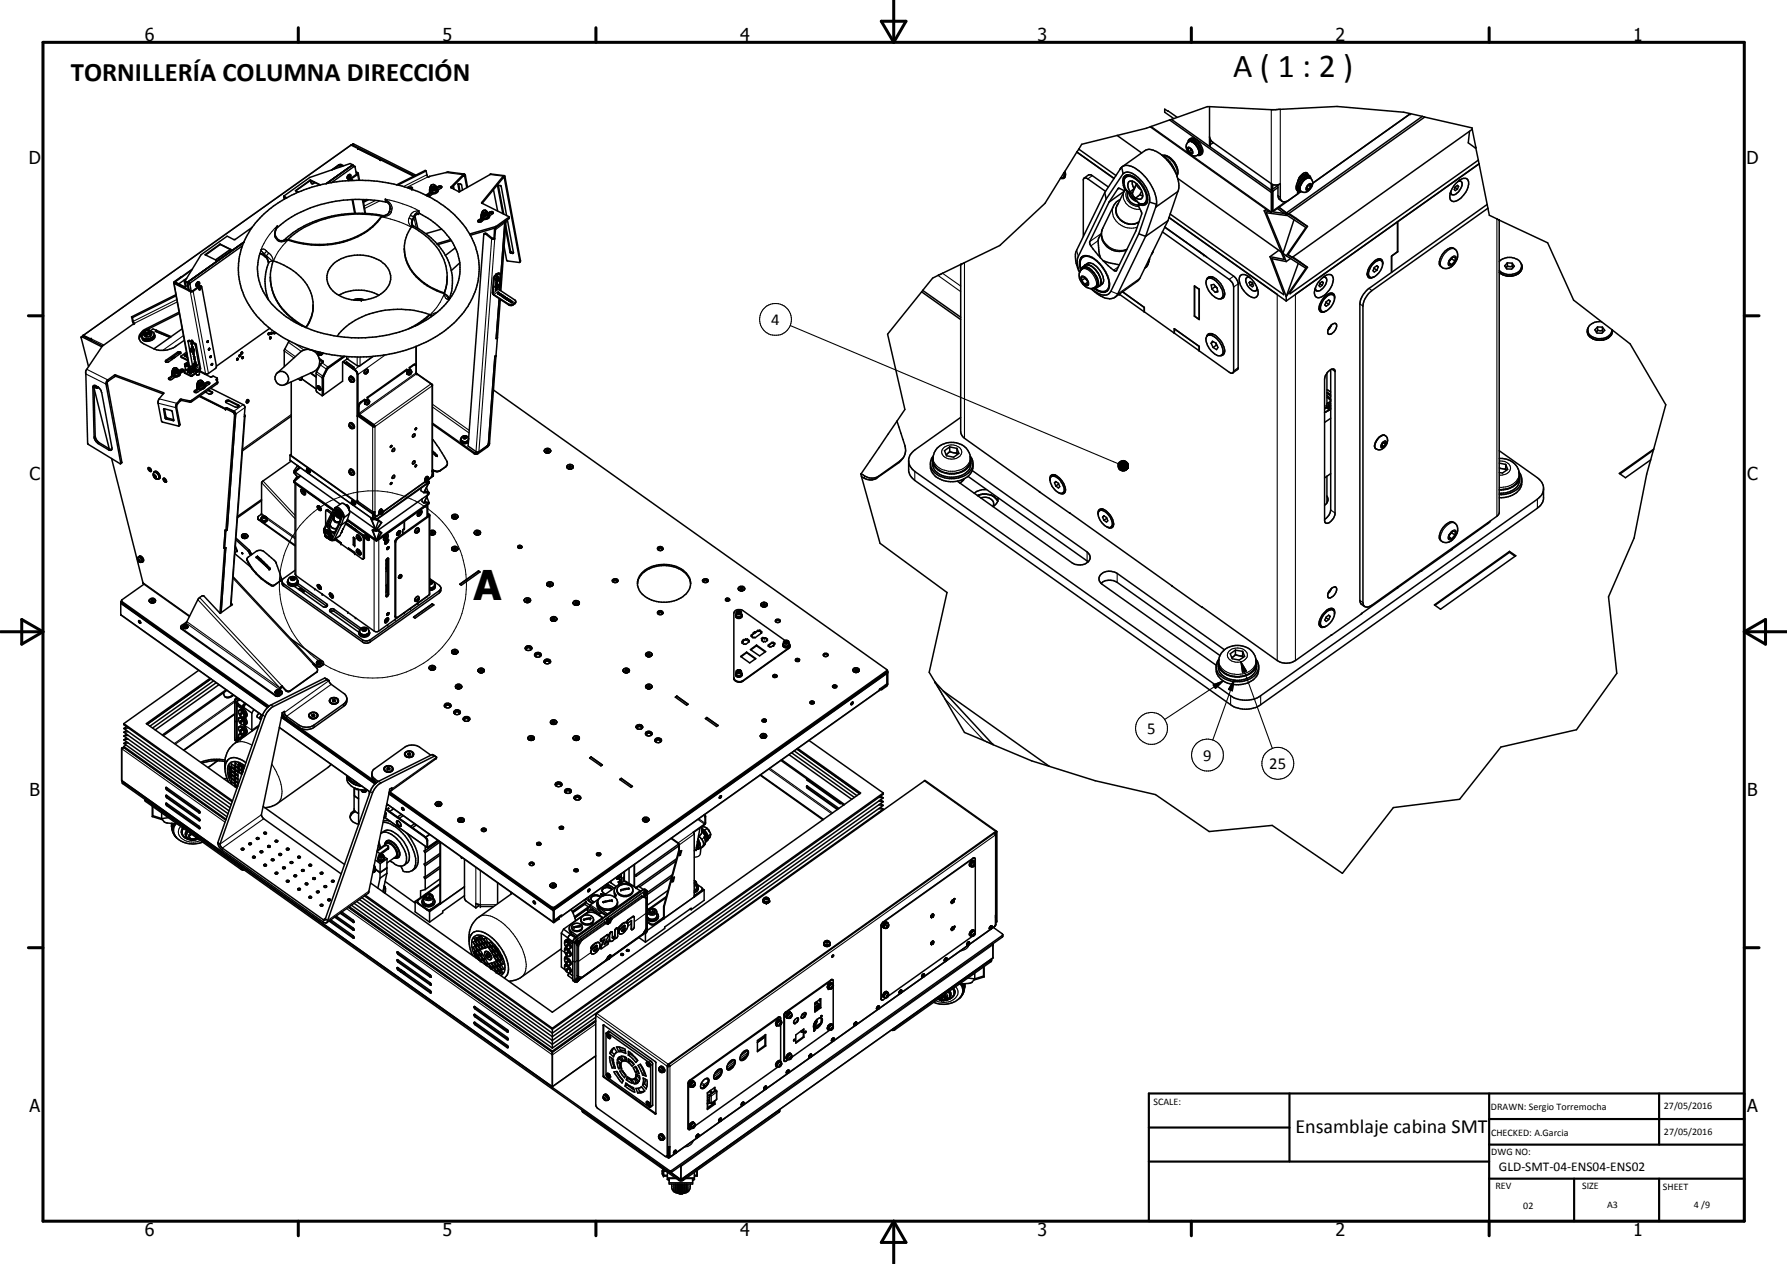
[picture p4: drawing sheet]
<svg xmlns="http://www.w3.org/2000/svg" width="420mm" height="297mm" viewBox="0 0 420 297" stroke-linecap="round" stroke-linejoin="round" font-family="sans-serif">
<defs><g id="words">
<text font-size="9.6" x="111.4" y="140.9">A</text>
<text font-size="7.9" x="289.9" y="18.1">A ( 1 : 2 )</text>
<text font-size="6.3" x="16.6" y="19">TORNILLERÍA COLUMNA DIRECCIÓN</text>
<text font-size="4.7" x="304.6" y="266.2">Ensamblaje cabina SMT</text>
<g font-size="4.2">
<text x="34" y="9.6">6</text>
<text x="104" y="9.6">5</text>
<text x="174" y="9.6">4</text>
<text x="244" y="9.6">3</text>
<text x="314" y="9.6">2</text>
<text x="384" y="9.6">1</text>
<text x="6.8" y="38.7">D</text>
<text x="410.6" y="38.7">D</text>
<text x="7" y="112.9">C</text>
<text x="410.8" y="112.9">C</text>
<text x="7" y="187.1">B</text>
<text x="410.8" y="187.1">B</text>
<text x="7" y="261.4">A</text>
<text x="410.8" y="261.4">A</text>
<text x="34" y="290.4">6</text>
<text x="104" y="290.4">5</text>
<text x="174" y="290.4">4</text>
<text x="244" y="290.4">3</text>
<text x="314" y="290.4">2</text>
<text x="384" y="290.4">1</text>
</g>
<g font-size="3.9">
<text x="181.3" y="76.4">4</text>
<text x="269.7" y="172.4">5</text>
<text x="282.9" y="178.7">9</text>
<text x="298.4" y="180.7">25</text>
</g>
<text font-size="3.1" x="352.4" y="275.2">GLD-SMT-04-ENS04-ENS02</text>
<g font-size="2.4">
<text x="271.2" y="259.7">SCALE:</text>
<text x="350.6" y="260.8">DRAWN: Sergio Torremocha</text>
<text x="391.2" y="260.6">27/05/2016</text>
<text x="350.6" y="267">CHECKED: A.Garcia</text>
<text x="391.2" y="266.7">27/05/2016</text>
<text x="350.6" y="271.4">DWG NO:</text>
<text x="351.6" y="279.3">REV</text>
<text x="372" y="279.4">SIZE</text>
<text x="391" y="279.6">SHEET</text>
<text x="358.1" y="284.1">02</text>
<text x="377.9" y="283.8">A3</text>
<text x="398.3" y="283.8">4 /9</text>
</g>
</g></defs>
<g fill="none" stroke="#000" stroke-width=".35">
<path d="M79.6 38.8l-1.6 1.1M79.7 38.8l.8 .2M80 38.8l.5 .3M80.4 39.1l-.7-.2-1.3 .9M80.8 38.9l-.9-.2-1.8 1.2M82.5 34.1l-63 44.7M82.5 34.1l1.7 .8M82.5 34.1h.1M82.7 34l-.1 .2M82.7 34l.4-.2 14.6 7.3M82.7 34l14.7 7.3M82.8 38.8v.1"/>
<path d="M82.8 38.8l-.5-.4-9.5 3.3-6.1 4.4M82.8 38.7v.1M82.9 38.9l.5 .2M83 38.9v-.2l-6.3 4.4M84.2 35.1l13 6.3M84.2 34.9l-.1 .2h.1M84.2 34.9v.2M89.4 37.6h.2zM253.2 35.7l-2.8 4.6M253.2 35.7l8.7 6.2M253.2 35.7l8.7 6.3M253.6 35.1l-.4 .6"/>
<path d="M253.6 35.1l8.8 6.2M262.7 31.8l-8.4 2.1-.7 1.2M262.7 31.8l5.7 4.1M263.3 39.8l-3.6 5.5M263.6 39.4l-.3 .4M263.7 39.3a2.69 2.69 0 0 1 3.4 .4 10.9 10.9 0 0 1 4.8 8.3M263.7 39.3l.4 1.5M263.7 39.3l-.4 .5M263.9 39.2l5.2-3.8a2.47 2.47 0 0 1 2.8 .2 10.1 10.1 0 0 1 5.2 8.7l-.2 .7M270.5 29.8l-7.8 2M270.5 29.8l28.2 20.1 .2-.2M273.1 36.4a7.8 7.8 0 0 1 3.7 5.1"/>
<path d="M273.3 36.5a2.17 2.17 0 0 1 1.9 .7l.6 .6a3.4 3.4 0 0 1 1 3.3M275 28.2l-4.5 1.6M275 28.2l23.9 17M275.5 28.1l-.5 .1M275.5 28.1l23.7 16.9M276.8 27.6l-3-1.9v.7l2.2 1.5M279.3 33.4a.71 .71 0 0 1 1.1-.7 3 3 0 0 1 1.9 3.7l-.8 .1M279.3 35l.3-.2 .5 .3 .3 .6-.3 .3-.5-.4M279.3 35l.3 .6M279.5 33.3a1.95 1.95 0 0 1 2.1 1.2l.4 1.2-.3 .7M279.5 33.3a1.1 1.1 0 0 1 1.8 .3 2.13 2.13 0 0 1 .7 2.6l-.3 .2M279.5 33.3a1.94 1.94 0 0 0 .8 3.2 1.29 1.29 0 0 0 1.4-.1"/>
<path d="M279.6 32.8a1.49 1.49 0 0 1 2.3 .6 2.3 2.3 0 0 1 .6 2.8l-.3 .2M279.6 34.8l-.3 .2M280 35.1l.1 .2M280.1 35.3l.1 .1M280.1 35.3l-.5 .3M284.4 25.1h-.5l-8.4 3M284.4 25.1v9.3M284.4 25.1l15.6 .7 14.4-.8 15.7 1.4 1.5 .3M284.4 32.2l.2 .5M284.6 32.8v1.7M284.6 32.7l.5 .7 13.8 9.8M285.3 33.5l-.7 .5"/>
<path d="M331.6 26.7l2.8 .6M331.6 26.7l-23 16.4M334.4 27.3l.6 .2M334.4 27.3l-31.9 22.7M335 27.5l11.1 2.6v.3M335 27.5l-32.1 22.8M345.5 30.9l-.3 2.7 1.7 1.2M346.1 30.4l.9 4.2M346.1 30.4l-42.3 30.1M346.9 34.8h.1M347 34.6v.2M347 34.8l.6 2.8"/>
<path d="M347 34.6l-.1 .2M347.6 37.6l.2 .9M347.6 37.6l-44.3 31.4v-.3l4.1-5.9M347.8 38.5l1.9 9.5M347.8 38.5l-45.4 32.2M51.8 57.4l2.5 1.2-3.6 2.4M51.8 57.4l-3.6 2.5 2.7 1.2M51.8 57.4l2.5 1.3M51.8 57.4h.1M51.8 57.4l-3.5 2.5M57 57.8l-12.3 8.8 .3 1.8 1.9-1.2 .4 .1M57.3 56.9l-13.2 9.4"/>
<path d="M59.3 53.4l-4 2.9-1.9-.8-6.1 4.4-3.8 6.1M61.1 59.6a2.67 2.67 0 0 1 2 2.2M61.3 59.1a11.9 11.9 0 0 0 2.5 12.3 26 26 0 0 0 15.5 7.6M64.9 53.8a28.5 28.5 0 0 1 20.5-6.9l1.8 .1a9.9 9.9 0 0 1 4 .7 1.78 1.78 0 0 1 .4 1.9 1.78 1.78 0 0 1-1.6 1.1 26.8 26.8 0 0 0-22.7 5.3 1.47 1.47 0 0 1-1.8 .4 1.47 1.47 0 0 1-.8-1.5zM66.7 56.5h.1M66.7 46.2l.2 .6M66.7 46.2l.1 .6M66.7 46.1l.7 .4M66.7 46.1v.1M66.7 46.2l.6 .3M66.9 46.8a20.4 20.4 0 0 0-10.5 13 16.2 16.2 0 0 0 3.4 13.7l2.8 3a27.7 27.7 0 0 0 7.3 4.5l3 1.2a37.6 37.6 0 0 0 7.8 1.5M73 42.3v.1"/>
<path d="M73 42.3l2.3 1.1M73 42.3l-3.5 2.5 .6 .3M73 42.4l2.2 1.1M73 42.4l-3.5 2.4M73.1 42.4l.3 .8 .6-.3M73.9 42.8l-.6 .3M75.2 43.5l-1.9 .5a30 30 0 0 0-6.4 2.8M81.6 41.8l.2 .2a.65 .65 0 0 0 .6-.3 .65 .65 0 0 0 0-.7h-.2a.71 .71 0 0 0-.6 .8M81.7 41.9l.1 .1M81.9 41.6l.2 .1M82 41.4l-.1 .3h.2M82 41.4l.2 .1"/>
<path d="M82.2 41.5l-.1 .2M82.2 41.1a.55 .55 0 0 1-.4 .9M82.2 41.1h-.3M82.2 41.1h-.2l-.3 .3 .1 .6M82.5 42.4l.3-.2 .1 .2M82.7 42.2v.2M82.8 46.9l.6 3.2M83 46.9l.6 3.2M83.7 40.4l.5 .3M83.8 40.6l.2 .2-1.7 1.2-.3 .5M83.8 41l-.3-1.9h-.2l-5.4 3.8M84.2 40.7l-2 1.7"/>
<path d="M84.2 40.7l.3 1.7M85.4 46.9l.5 3.3M86.2 46.9l-.8 .3M86.6 46.9l-1.1 .6M89.7 50.8a15 15 0 0 1-9.9 6.3 21.9 21.9 0 0 1-12.1-.7v-.1M89.7 50.8a26.6 26.6 0 0 0-20.6 4.2l-1.4 1.3M89.7 50.8a17.2 17.2 0 0 1-12.7 6.6 23 23 0 0 1-9.3-1.1M93.2 43.4a37.8 37.8 0 0 0-18 .1M93.2 43.4l3.2 .9 4.1 1.8M95.1 58.6a8.7 8.7 0 0 1 1.7-5.3 14.2 14.2 0 0 1 8.3 10.8 10.3 10.3 0 0 1-.6 4.7M95.1 58.5a10.5 10.5 0 0 0 5.3 8.6l2.3 1.3 1.8 .6M95.1 59.2a11.2 11.2 0 0 0 6.1 8.2l3.3 1.4"/>
<path d="M96 44.2l.8-.2 .2 .2-.1 .2M96.3 44.3l.6 .1M96.9 44.4h-.1M97.6 50.8l.6 2.9M100.2 40.2l.2 1.2 .3 .3 .3-.3M100.2 40.2l-6.6 3.3M100.2 40.2l-.2-.2-6.8 3.4M100.5 46.1a21.2 21.2 0 0 1 11.9 14 16.4 16.4 0 0 1-3.7 13.7 26.2 26.2 0 0 1-10.9 7.6M101 45.8l-.5 .3M101 45.8v.1M101 45.8l.3 .1M101 41.4v.1"/>
<path d="M101 45.9l-.3 .2M101 45.9l.1 .1M101 44.6v.3l.7 .4M101 44.6l.6 .3M101 45.2l-.8 .7M101.1 46l-.4 .1M101.1 44.2l-.1 .4M101.2 45.4l-.8 .6M101.3 43.8a.5 .5 0 0 0 .6 .5 .5 .5 0 0 0 .4-.7l.3 .3M101.3 43.8l-.2 .3M101.5 43.5h-.1a.36 .36 0 0 0 .4 .4 .36 .36 0 0 0 .3-.4M101.6 44.9l.1 .4"/>
<path d="M101.8 45.6l-.7 .4M102.2 43.5l.1 .1-.3 .3-.5 .1-.2-.2M102.2 43.5l-.7-.1-.2 .4M102.6 43.9l.2 .2M102.6 43.9a.85 .85 0 0 1-1.5 .2M102.6 43.9a.73 .73 0 0 1-.6 .7 .73 .73 0 0 1-.9-.5M102.6 44.7l-1 .2M102.6 44.7v.3M102.6 45l-.9 .3M102.7 44l.8-.3 .4 .2-.1 .2M102.8 44.1l-.2 .6M102.8 44.1l.1 .3-.3 .6"/>
<path d="M102.9 44.4l.1 .3M103 44.7a1.15 1.15 0 0 1-2 .2v-.2M103 44.7a1.1 1.1 0 0 1-.9 .8 1.1 1.1 0 0 1-1.1-.4v-.1M103.5 44l.2 .2M103.7 44.2l-.7 .5M103.8 53.8a18.2 18.2 0 0 0-5.2-3.6h-.3a3.1 3.1 0 0 0-1.5 2.3l.3 .5a18 18 0 0 1 7.6 7M103.8 53.8a13.6 13.6 0 0 1 4 6.4l.3 1.6M103.8 44.1l-.4-.1-.6 .3M103.8 44.1l-.1 .1M103.8 53.8l-3.7 1.1M105.9 56.3l-3.2 1M106.1 56.6l-3.2 .9"/>
<path d="M106.6 43.7l.2 .8M107 58.3l-2.3 1.7M107.7 43.3h.1M107.7 43.3h.7M107.7 43.3l.3 1.8M107.9 43.2l.3 1.8M108.4 43.3h.1M108.4 43.3l.3 1.4M108.9 41.1v.3M108.9 41.1l-2.9 2.9 1.9 1.1 .3-.1M108.9 41.4l-2.8 2.8M108.9 41.4l.2-.1 .2 .1"/>
<path d="M109.1 40.9l.3 .3M109.1 40.9l-.2 .2M109.1 40.9l-3.9-.5-4.2 1M109.3 41.4l.5 2.7M109.4 41.2l-.1 .2M109.4 41.2l.5 2.8M112.8 51.9l.4 .2M113 51.7l.4 .2M113.1 50.6l.6 .3M113.1 50.6l.1 .4 .6 .3M113.2 51.3l-.7 .4-.1 .4M113.2 52.1h-.8"/>
<path d="M113.2 50.2l-.1 .4M113.4 51.4l-.9 .7M113.4 50.1v-.3l-.2 .4M113.6 49.5l-.1 .2a.39 .39 0 0 0 .4 .2 .39 .39 0 0 0 .3-.4M113.6 49.5l-.1 .1a.41 .41 0 0 0 .4 .4 .41 .41 0 0 0 .4-.5M113.6 49.5l.2-.1 .5 .1M113.7 50.9l.1 .4M113.8 55h.4l1.4 1.1h.7M113.8 55l-3.7 49.8 1.9 1.4 .3 .1 2.3-1.5M113.8 55l.3-.2 .2 .1 1.5 1.1h.4M113.9 51.6l-.7 .5M114.4 49.7a.52 .52 0 0 1-.3 .6 .52 .52 0 0 1-.7-.2"/>
<path d="M114.4 49.6l.2 .2a.78 .78 0 0 1-.5 .6 .78 .78 0 0 1-.9-.2M114.6 49.9a.71 .71 0 0 1-.6 .8 .71 .71 0 0 1-.8-.5M114.6 50.7l-.9 .2M114.6 50.7l.1 .4M114.7 50l.2 .1M114.7 51.1l-.9 .2M114.8 50.1l.3-.3a.45 .45 0 0 1 .5-.1 .45 .45 0 0 1 .3 .4M114.9 50.1l-.3 .6M114.9 50.1l.1 .4M115 50.4l.1 .3M115 50.5l-.3 .6M115.1 50.6a1.09 1.09 0 0 1-.8 1 1.09 1.09 0 0 1-1.2-.4v-.2"/>
<path d="M115.1 50.7a1.2 1.2 0 0 1-2 .4v-.3M115.5 50l.4 .2M115.5 50l.4 .1M115.5 50l-.5 .3M115.9 50.1l-.8 .6M116 44.6l1 5M116.2 56l.1 .1M116.2 53.6v2.4M116.4 53.6l.1 .4-.2 2.1M117.2 43.6l1.2 6.7M118.2 50.2l-1.2-6.6h.7l.1 .2 1.3 6.9M118.3 41.4l-5.1 6.3 6.5 3.3"/>
<path d="M118.3 41.4l.1 .3M118.4 41.7h.2l3.6 19.9-3-.3-.7-3.4M118.4 41.7l-5 6.1M118.5 41.3l.2 .3 3.7 19.7-.2 .3M118.5 41.3l-.2 .1M118.5 41.3l-3.2-.4-7.1 4.1M118.6 52.1l-1.1 16.1M118.9 51.9l-1.1 16.4M118.9 52.9l1.1 6.2 .7 .2M119.3 51.6l1.4 7.8-.1 .2-.7-.2-1-5.8M119.7 51l-3.1 2.2-6.2 1.8M119.7 51l-.1 .4-2.9 2.1-6.1 1.8"/>
<path d="M249.3 41.9l-3.6 5.9-10.6 9.9-9.2 4.4M249.4 41.9h-.1M249.9 41.8l-.5 .1M250.1 40.6l.1 .7-.3 .5M250.1 40.6l-.7 1.3M250.4 40.3a1.28 1.28 0 0 1-.4 1.7l-.7-.1M250.4 40.3l-.3 .3M250.5 40.9l-.2 .5-.4 .4M254.9 41.9l1-.8h.5l4.2 2.8M258.9 55a3.1 3.1 0 0 0-.6 3.2l.4 2.4M259.7 45.3l.4 1.5M259.7 45.3l-6.6 13.5a6.6 6.6 0 0 0 .7 5.2"/>
<path d="M259.9 45l-4.3-3.1-.4-.1-.4 .2-.1 13.6M260.1 46.8l-6.6 13.5a4.4 4.4 0 0 0 .4 3.7M260.8 47.5l-4.6 9.4 .3 .9 2.2 2.8M262.8 44.4l-2 3.1M263 44.2l1.3 .6 .1-.1M263 44.2l-.2 .2M263.4 46.9l-.9 .6-.6 .6-2.6 5.5a4.1 4.1 0 0 0 1.1 4.5 4.1 4.1 0 0 0 4.5 .6M264.1 40.8a2.23 2.23 0 0 1 2.7 .3 7.5 7.5 0 0 1 3.5 6.4M264.1 40.8l-4 6M264.3 42.6a1.32 1.32 0 0 1 .9-1.2 1.32 1.32 0 0 1 1.4 .5 6.1 6.1 0 0 1 2.9 5.2l-.6 .8h-.9M264.3 45l-3.5 2.5M264.3 45l-1.6 3.3"/>
<path d="M264.4 44.7v-.3a2.57 2.57 0 0 1 .2-3.2 3.4 3.4 0 0 1 3.5 1.6 5.4 5.4 0 0 1 1.6 4.9 1.56 1.56 0 0 1-2 .4M264.4 44.7l-.1 .3M264.7 44.5l.9 .9M264.7 44.6l.9 .8M264.7 44.6l-.3 .2M265 41.1l-.2 .2M265.2 45.1a2.36 2.36 0 0 0 2.5 3.1M265.3 41.1a1.54 1.54 0 0 0-1 2.2l.4 1.3M265.5 45.3a2.42 2.42 0 0 0 1.9 2.1M265.7 45.1l-.1 .3M265.8 45.5l.2 .5 .9 .9M266.3 45.2l.1 .8 .6 .6"/>
<path d="M266.3 42.6l-.1 .7 .4 1M266.6 44.3l-.9 .8M266.9 46.8v.1M266.9 46.8l.8 1M266.9 46.9l.8 .9M267 46.5l-.1 .3M267.2 43.2l-.6 1.1M267.3 43.2l-1 2-.5 .3-.2-.1M267.7 48.2l.7 1.7v.4l-1.3 4-4.6 9.3-.7-.1-2.4-2.2M267.7 48.1v.1M267.7 54.9l-6.5 13.6a1.92 1.92 0 0 1-3 .5l-1.6-1.2M267.7 47.8l.3 .1"/>
<path d="M267.7 54.9l1.7 .6M267.8 47.8l.2 .1M268 45.8l-1 .7M268 45.8l.7 .2M268 47.9l-.3 .2M268.4 44.9a1.16 1.16 0 0 1-.6 1.9l-.8-.3M268.4 44.9l-.4 .9M268.4 44.9a2.92 2.92 0 0 0-2.8-2.3 1.38 1.38 0 0 0-.2 1.8l.3 .7M269.4 55.5l-6.6 13.6-.6 .7M269.7 47.6l-.3 .2M269.8 47.4a1.23 1.23 0 0 1-1.8 .5M270.3 47.5l1.6 .5"/>
<path d="M270.3 47.5l-2.6 7.4M271 59.3h.1M271.1 59l-.3 .7M271.7 48.7l-2.3 6.8M271.9 48l-.2 .7M273.3 54.5l15.7 11.2a2.32 2.32 0 0 1 1.1 1.7v19.8a.57 .57 0 0 1-.5 .5 .57 .57 0 0 1-.6-.2l-7-5v-1.1l-5.9-4.1v1l5.8 4.1M273.8 53.3l9.9 7.1M273.8 53.4l16.3 11.5 .8 1.1 .2 .5v20.1l-1.3 1M274.6 51.9l-5.2 3.6M274.6 51.9l-6.8 13.8-5.6 4.1M274.9 51.1l25.4 18.1M274.9 51.1l27.5 19.6"/>
<path d="M275.1 50.3l26.7 19-3.2-9M276.8 41.1l-.1 .2M276.8 41.1l-.1 .1M276.9 45l-5.2 3.7M276.9 45l-2.3 6.9M276.9 42l24.3 17.2M278.4 56.6h.1M278.8 56.9h.1M282 59.1l1 .8M297.3 49.5l1.2 .2M297.3 49.5l3.9 9.7M297.7 49.2l-.4 .3"/>
<path d="M298.9 49.7l3.3 .5M298.9 43.2v1.5M298.9 45.2v4.6M298.9 49.8h-.1M298.9 44.7l.3 .3M298.9 43.2l.5 .2a2.06 2.06 0 0 0 1.6-.2v3.4a1.06 1.06 0 0 0 .8 .9 1.06 1.06 0 0 0 1-.3l2.3-1.6v-.8M299.2 45l-.3 .2M299.2 43.3v1.1M299.2 45v4.5M299.2 49.5l-.3 .3M300.3 49l1.7 1.2 .5-.2M300.5 44.1l-1.3 .9"/>
<path d="M300.5 43.6l-1.6 1.1M300.5 43.4l.1 3 .1 .4 .7 .5M300.6 58.8l-2 1.5M300.6 48.7l1.9 1.3M300.7 48.7l1.8 1.3M301.2 59.2l.8 1.8-3.4-.7M301.7 59.5l.7 2M301.7 59.5l.7 .6M302.2 50.2l.1 .3M302.3 50.5l.1 .1M302.3 50.5h.1M302.4 50.6l-4.7-.6 4 9.5"/>
<path d="M302.4 50.5h.1M302.5 50l.4 .3M302.5 50l-.2 .5M302.5 50l-.3 .2M302.5 50.5l-.1 .1M302.5 50.5l4.5 3-4.6 6.6M302.7 50.2l-.3 .3M302.9 50.3l4.5 2.9M303.1 50.2l4.3 3M304.2 51.6l-2.5 7.9M305.8 45.1l-6.4 4.6-.2-.2M305.8 44.9l.1 .1"/>
<path d="M305.9 43.1l-.3 .9 .2 .9M306.4 42l.5 .1M306.4 42v.1M306.4 42.5l-.6 .9-.2 .8M306.4 41.1h.4M306.4 41.1l-.9 .6M306.6 41l-.2 .1M306.7 42.2l-.5-.1a2.22 2.22 0 0 0-.7 2.6l.3 .2M307 40.6v.4M307 40.6a2.29 2.29 0 0 0-1.8 1.7l-.1 .5M307 40.6l.4 .1 .1 .4M307.4 53.2l-4.6 6.7 4.6 2.9"/>
<path d="M307.5 41.7h.4M307.5 41.7l-.7 .4-.7 .7M307.5 41.7l-.5 .3M307.7 43.6l-.5 .5 .5 .3M307.7 43.6l.4 .3M307.7 43.5v.1M307.9 41.7a1.64 1.64 0 0 1 .1 2.8 1.64 1.64 0 0 1-2.1 .5M307.9 41.3a1.52 1.52 0 0 0-2.3 .7 2.09 2.09 0 0 0-.6 2.7l.3 .3M308 41.8a1.1 1.1 0 0 0-1.6 .2M308.1 43.9v-.6l-.4 .1-.5 .6v.5l.5-.1M308.1 43.9l-.4 .5M308.2 42a.68 .68 0 0 0-.8-.8 3.5 3.5 0 0 0-2.4 3.4 .67 .67 0 0 0 1 .4"/>
<path d="M328.6 59.1l-1.4 1.1v3.8M328.6 59.1v.1M328.6 52.1v7M328.6 52.1v7.1M328.6 59.2l-1.4 1M339.8 59l.6-.5a1.58 1.58 0 0 1 1.8 .1 1.58 1.58 0 0 1 .5 1.8 2.9 2.9 0 0 1-3.4 2.6 1.43 1.43 0 0 1-.7-2.1l.5-1zM341 45.4l.3 .3M341.1 45l.2 .7M342.1 44.1h.1M342.2 44.1l.5 .3M342.2 43.9v.2M342.3 43.1a2.33 2.33 0 0 1 2.5-1.1l.2 .1a3.4 3.4 0 0 1-.9 3.7 2.7 2.7 0 0 1-2.7 1.4 1.51 1.51 0 0 1-.4-2l.6-1.1z"/>
<path d="M342.6 43.6l.3 .2M342.9 43.8l-.2-.2-.5 .3-.3 .6 .3 .3 .5-.4M342.9 43.8l-.2 .6M343.1 42.4l.4 .2M343.5 42.6l-.7 .1M343.5 42.6a1.41 1.41 0 0 1-.1 1.8l-.9 1a1.08 1.08 0 0 1-1.2 .3M349.7 48l-27.8 19.8a5.2 5.2 0 0 0-2.2 3.6v69.7l.3 .8 .8 .6M349.7 48l.1 .9M352.5 51.7l11.4 5.4 6.1 13.4 6.5 5.1M19.1 79.2l.5-.2 4.5 2.3M19.1 79.2l4.8 2.3M19.1 79.2l1.7 6.9"/>
<path d="M19.1 79.2h.1M19.5 79l.1-.2 1.7 .8M19.6 79l.1-.1 1.6 .9M21.3 79.6v.2M21.4 79.5l-.1 .1M21.4 79.5v.2M21.4 79.7l-.1 .2M21.4 79.7l-.1 .1M21.4 79.5v.1M30.9 74.5l.2 1 .4 .7M30.9 74.5l.2 .1M31.1 74.6a1.62 1.62 0 0 0 .6 1.5l-7.6 5.2-4 6 .5 16.9 7.8 4.8"/>
<path d="M33.3 78.9l-.5 .3M33.8 78.5l.2 .5a1.26 1.26 0 0 0 1.3 0M33.8 78.5l.5 .3M33.9 78.3l-.6 .6M33.9 78.2l-.1 .3M34.2 77.8a.47 .47 0 0 1 .5-.3 .47 .47 0 0 1 .3 .5l-.6 .2-.3-.1zM34.3 78.8l.1 .4M34.6 77.6l.4-.1 .3 .4M34.6 77.6l-.5 .2-.2 .3M35.1 77.8l-.5 .3-.5-.1M35.2 78.6l-.9 .2M35.2 78.6l.1 .4"/>
<path d="M35.3 77.9l-.7 .5-.7-.3M35.3 77.9l.3 .2M35.4 77.9a.65 .65 0 0 1 .7 .2 .65 .65 0 0 1 0 .8 1.94 1.94 0 0 1-2.7 .3l-.1-.3M35.6 78.1l-.4 .5M35.6 78.1l.1 .3-.4 .6M36.3 78.4l.1 .4M36.4 78.8a1.9 1.9 0 0 1-3 .5l-.1-.2M36.4 78.8a1.25 1.25 0 0 1-1.5 1.4 1.04 1.04 0 0 1-1.5-.7M36.4 78.7v.2a1.87 1.87 0 0 1-2.9 .7l-.1-.2M36.5 77.9l.3-.3-.2 .3 3.4 1.4zM36.8 77.6l3.5 1.5M36.8 77.6l-.8-.3-.7 .5a.74 .74 0 0 1-.5 .8 .74 .74 0 0 1-.9-.5"/>
<path d="M40.8 66.5l4.1 2.1 .5-.1 1.7-1.3 .3 .2 3.5 18.6-.1 .4-.2 .2-1.7 1.2h-.6M40.8 66.5l3.6 19.3 .6 .4M41.1 66.3v.2l3.3 1.6M41.1 66.3l2.2 1.1h.3M41.2 66.2h.1M41.2 66.2v.1M41.2 66.3h.1M41.2 66.3l2.4 1.1M41.3 69.3l-10.4 5.2M41.4 69.5l-10.3 5.1M42.1 73.4l-7.7 3.8a2.16 2.16 0 0 0-1.4 2.9l.7 .7 2.4 1.2a5.5 5.5 0 0 0 5.3-.7l1.9-1.3M42.2 73.7l-8.4 4.2-.7 .8-.3 .7"/>
<path d="M42.7 65l-1.7 1.2-.2 .3M42.8 77.3l-6.6 4.7M43.3 65.8l.3 1.6M43.5 66.1l.1 1.3M43.5 66l.8 .2M43.5 66.1l.6 .2M43.5 66v.1M43.9 65.4l-1.9 1.3M44.1 66.3l.3 1.9M44.4 68.2l.5 .2M45.1 63.5l-3.9 2.7M45.2 63.3l-4.1 3"/>
<path d="M46.3 66.4l.3-.1a.53 .53 0 0 1 .3 .7 .53 .53 0 0 1-.8 .2zM46.3 66.4l-.2 .5 .2 .3M46.4 66.8l.1 .1M46.4 66.7v.2h.1M46.4 66.7l.2 .1M46.4 66.6l.2 .2M46.6 66.8l-.1 .1M46.7 66.3v.7l-.2 .2-.4-.1M46.7 66.3l-.3 .1M46.7 66.3l-.4 .1M46.8 67.7l.2-.1a.25 .25 0 0 1 .2 .3 .25 .25 0 0 1-.4 .1zM47 67.6l-.2 .4"/>
<path d="M50.7 61h.1M50.7 61l.1 .1M50.8 61.1h.1M63.1 61.8a11.4 11.4 0 0 0 0 8.7M63.1 61.8h.1M63.1 78.2l-.1 .3M63.1 78.2l.3 .1-.1 .4h-.2zM63.4 77.1l-12.5 9M63.5 79.2h.2v.2l-.1 .2-.2-.1M63.5 79.2l-.1 .3M63.6 65.2a13.1 13.1 0 0 0 6.6 10.7l1.7 1M63.7 78.1l.3 .1-.2 .3-.1-.1z"/>
<path d="M63.7 78.1v.3M64.5 78l-.1 .3M64.8 78.1l-.3 .3-.1-.1M71.9 76.9v.1M73.4 73.7l-.7 1.9-.8 1.3M73.5 73.2a10.1 10.1 0 0 0-5.2-10l-2.4-1.3-1.6-.6a12 12 0 0 0 4.5 13.7l2.3 1.6M73.6 72.3a8.3 8.3 0 0 1-1.6 4.7M78.7 61.7a9.7 9.7 0 0 1 11.8 .4 4.3 4.3 0 0 1-1 7 9.4 9.4 0 0 1-11.6-1.1 4.2 4.2 0 0 1 .8-6.3zM79.6 69.4a9.9 9.9 0 0 1 9.5 0M83.1 70.5l.9-.3 1.6 .3M84 70.4l-.3 .1M84 70.4l-.2 .1"/>
<path d="M84.4 70.4l.6 .1-.3-.1h-.7M101 73.9v.2l-1.2 1.1-2.2 1.4M101 73.9a20.7 20.7 0 0 0-20.2 3.4l-1.5 1.7M101 73.9l-2.6 2.1-2.4 1.3M104.5 68.8v.2M104.7 60a12 12 0 0 1 1 10.1M105.1 66l-.6 3M105.1 65.1v.1M105.4 70l.5 .1M108.1 61.8a13.1 13.1 0 0 1-5.7 11.9 27.1 27.1 0 0 1-11.6 5.1 37 37 0 0 1-9.8 .4l-1.7-.2M108.1 61.8l-2 1.8M116.5 67.2l-.1 .2 .2 .2"/>
<path d="M116.5 67.5v.1M116.6 67.6h.1M116.6 67.6v.2l.2-.2M116.6 64.6l-.6 .7-.2 3.6 .4 .5 3.4 2.3a1.1 1.1 0 0 0 1.6-1l-3.7-2.6 .1-3.7a1.13 1.13 0 0 0-1.4 1l-.2 3.7 3.6 2.4a1.3 1.3 0 0 0 1.6-.5M116.6 67l-.1 .5M116.6 65.6l-.1 .2 .2 .1M116.6 66.9l.1 .1M116.7 67.1l.3-.2 .3 .2v.3l-.4 .3-.4-.3zM116.7 67.8l.2 .1-.4 .3zM116.7 65.5v.2l.2 .3M116.7 65.9v.2l.2-.1M116.7 65.3l-.1 .6"/>
<path d="M116.7 64.4l-.1 .2M116.7 65.3h.1M116.8 66.2h.2l-.3 .3zM116.8 65.9h-.1M116.9 65.3l.1-.1 .4 .2-.2 .5M116.9 66.8l.2 .2M116.9 66.8l-.3 .2M116.9 66.8v-.3l-.2 .2-.1 .2M116.9 65.3l-.2 .2M116.9 79.4h.1M116.9 64.3l.4-.1 .2 .1M116.9 64.3l-.3 .3"/>
<path d="M117 65.2l.2 .1M117 65.2l-.3 .1M117 79.4l-.4 4.2M117 79.4l-.3 .1M117 65.2v-.3l-.3 .4M117 67.4l.1-.2v.3M117 67.4l-.1 .1h.2M117 67.4l.1 .1M117 66.8l-.5 .4M117.1 65.7l.2-.1v.2M117.1 65.7v.2M117.1 65.7l.2 .1"/>
<path d="M117.2 65.2l-.3 .1M117.2 65.9l-.3 .1M117.3 65.8l-.2 .1M117.4 70.2l-.7 9.4 .3-.2M117.4 69l-.1-.3-.3 .2v.1M117.4 69.3h.1M117.4 69.2l.4-.1 .1 .2M117.4 69h-.4M117.4 69.2v.1M117.5 69.3h.4M117.6 70.4l-.6 9M117.7 69.3v.1"/>
<path d="M117.9 69.4l.5 .1-.1 .2-.4-.1M117.9 69.4v.2M118.3 69.6h-.4M118.3 69.8l.3-.2 .2 .2-.4 .2zM118.4 69.9h.4M119.2 70.2a.21 .21 0 0 0-.2-.3 .21 .21 0 0 0-.2 .2v.1M119.2 70.2h-.4M119.2 70.5h.5M119.7 70.8l.1-.3h.2l.1 .3M119.7 70.8h.4M120.6 71l-.5 .1M216.7 68.6l-8 9.9 4.1 17.7-1.9 2.8"/>
<path d="M216.7 68.6l9.2 6.5M216.9 68.2l-.2 .4M216.9 68.2l9 6.3M225.9 62.1l-6.6 3.3-2.4 2.8M225.9 62.1v39.4l.1 .5 .8 1 17.6 12.6M254.1 63.5a2.88 2.88 0 0 1 .2-3.1 2.99 2.99 0 0 1 3.7 .9 7.3 7.3 0 0 1 2.8 6.3l-.5 .8M254.2 63.5a.98 .98 0 0 1 .6-.9 .98 .98 0 0 1 1.1 .3 4.7 4.7 0 0 1 2.3 4.2l-.4 .5-.7 .1a3.5 3.5 0 0 0 2.8 .9M254.3 63.3a1.33 1.33 0 0 1 2.1 .2 3.8 3.8 0 0 1 1.6 3.5 2.05 2.05 0 0 1-3.4-.2 2.63 2.63 0 0 1-.3-3.5zM254.3 65.9v-.8l.7 .1 .8 .9v.8l-.8-.1M254.3 65.9l.7 .9M254.5 60.2a2.97 2.97 0 0 0-.3 3.1M255 62.3a1.91 1.91 0 0 1 2.9 .4 3.5 3.5 0 0 1 1.3 4l-.7 .5"/>
<path d="M255.1 62.4l-.6 .4M255.1 65.4l.7 .8M255.1 65.4l-.8 .5M255.1 65.3v.1M255.2 62.3a1.54 1.54 0 0 1 1.7 .4M255.7 62.2l-.9 .3M255.8 66.3l-.8 .5M255.9 62.2l.2 .1M256.4 62.4a4.5 4.5 0 0 1 2.4 4.5l-.5 .5M256.5 67.8a6.7 6.7 0 0 0 4.7 2.4l1-.4M257.2 63a4.2 4.2 0 0 1 1.6 3.8l-.9 .8M257.2 67.7l1.5 .8 1.2 .1"/>
<path d="M258.7 60.6l.7 .7M259.4 61.3l1.3 .4 2.5 .5M260.2 68.5l-.3 .1M260.3 68.4l-.4 .2M260.3 68.4l-.2 .1M263.2 69.1l5.8 4.2M263.9 68.6l5.2 3.7-.1 1M269 73.3h.1M269.1 73.3l7 5v-1M270.1 61.1l-.2 1.1-.8 .8M270.3 60.7l-.4 1.4M280.8 74.3h.1"/>
<path d="M280.9 74.3l1 .8M280.9 67.3l1 .7M281.9 68h.1M281.9 68v7.1M282 68l-1.2-.8v7.1M282 68v7.1l-1.2-.8M282 75l-.1 .1M283.7 65.7a1.19 1.19 0 0 1 1.9 .1 4.6 4.6 0 0 1 1.9 3.8l-.3 .5M283.7 65.7a3.6 3.6 0 0 0 1.7 3.9l.8 .5 .8 .1M283.8 78.9a2.05 2.05 0 0 1 2.6 1l.9 1.4a2 2 0 0 1-.1 2.2l-.2 .1a3.1 3.1 0 0 1-2.9-2.1 2.41 2.41 0 0 1-.3-2.6zM284.9 65.1l-.6 .1-.4 .3M284.9 78.4l-.4 .1-.6 .4"/>
<path d="M284.9 67.9l.8 .8M285.1 78.5a4.7 4.7 0 0 1 2.8 4.3l-.3 .6-.6 .2M285.1 65.1a4.6 4.6 0 0 1 2.8 4.5l-.3 .4-.6 .2M285.1 78.5a.89 .89 0 0 0-1.4 .5M285.1 65.2l-.8-.1-.6 .6M285.7 67.4l.5 .3M285.7 67.4l-.8 .5M285.7 67.2v.2M286.2 67.7l-.8-.9-.6 .2 .1 .9M286.2 67.7l.1 .9-.6 .1M286.3 68.3l-.6 .4M287.2 70.1l-.2 .1"/>
<path d="M287.9 69a1.07 1.07 0 0 1-.7 1.1M291.7 64.7a1.5 1.5 0 0 1 1.7 .2 5 5 0 0 1 2.3 4.4 1.17 1.17 0 0 1-2 .3 5 5 0 0 1-2.2-4.5zM293.3 65.2l.6 .1M293.6 65a.96 .96 0 0 0-.6 1.5 2.62 2.62 0 0 0 2.2 1.9l.1-.1M293.7 66.4l.3 .7M293.7 66.4l.3-.2 .5 .3M294 66.2l-.3 .2M294.5 66.5l.2 .6-.2 .3-.5-.3M294.5 66.5v.2M294.5 66.7h.1M294.5 66.7l-.5 .4M295.6 67.6l-.3 .7"/>
<path d="M295.7 68l-.4 .3M302.4 61.5l-3.4-.7 3.4 8.9M302.4 60.1l1 .6M302.4 69.7v1M303.4 60.7l-1 .8M303.4 60.7l3.6 2.3-4.6 6.7M303.9 60.4l3.5 2.4M305.3 61.9l-2.9 7.8M309.1 68l.4 .3M309.3 67.6l.2 .7M310.2 72.5l.6 .7M310.3 66.7h.1"/>
<path d="M310.3 66.7l.6 .4M310.4 66.5l-.3 .6 .3 .3 .5-.3M310.4 66.5l-.1 .2M310.5 65.7a2.49 2.49 0 0 1 2.5-1.1 1.67 1.67 0 0 1 .3 2.1 4.3 4.3 0 0 1-3.6 3.2 1.46 1.46 0 0 1-.5-2.1l.5-1.1zM310.8 73.2l.3 .1M310.8 66.2l.3 .2M311.1 66.4l-.2-.2-.5 .3M311.1 66.4l-.2 .7M311.3 65a1.12 1.12 0 0 1 .4 1.8 2.01 2.01 0 0 1-2.2 1.5M311.6 65.2l-.6 .1M311.7 73.1l-.5 .2M311.7 71l.7 .5"/>
<path d="M312.4 70.5l.3 .3M312.5 69h.4l.6 .3M312.5 69a4.2 4.2 0 0 0-2.3 3.8l.2 .4a2.28 2.28 0 0 0 2.7-1.3 2.14 2.14 0 0 0 .4-2.6M312.5 69a.91 .91 0 0 1 1.1 .1 .91 .91 0 0 1 .2 1.1M312.5 77v.3M312.7 70.8l-.3-.3-.6 .4-.3 .8 .3 .3 .6-.5M312.7 70.8l-.3 .7M313 76.4l.6-.4 .5 .1a2.06 2.06 0 0 1-1.1 2.4l-.5 .1a1.63 1.63 0 0 1 .5-2.2zM313.1 76.3l-.9 1.2M313.5 69.3a2.58 2.58 0 0 0-2.7 1.9 1.46 1.46 0 0 0 0 2M321.5 64.5l.6 .6M321.8 69l.8-.7 27.2-19.4 .4 1.7 2.3 1.1v68.9l-.6 .7-29.3 20.9a1.33 1.33 0 0 1-2 .1l-.1-.7v-69.7l.4-1.6z"/>
<path d="M323 63l.8 .5M323.2 61.7l.7-.4 .7-.1a1.33 1.33 0 0 1 .2 2 2.83 2.83 0 0 1-2.6 2l-.3-.2a3.1 3.1 0 0 1 1.3-3.3zM323.7 62.5l.4 .2M323.8 61a4.2 4.2 0 0 0-2.3 3.6 .86 .86 0 0 0 .6 .8 .86 .86 0 0 0 .9-.3M323.8 61l.3-.1a.74 .74 0 0 1 1 .5v.8M323.8 61h.5l.5 .3M324.1 62.7l-.3-.3-.7 .5-.3 .7 .3 .3 .7-.4M324.1 62.7l-.3 .8M340.7 61.8l.6 .4M341.3 60.7v.1M341.3 60.8l.8 .5M341.3 60.8l-.5 .6"/>
<path d="M342.1 61.3l.1-.8h-.7l-.7 .8-.1 .8 .6 .1M342.1 61.3l-.8 .9M352.5 64l.9 .6M352.5 61.5a3.4 3.4 0 0 1 5.2 .4l.1 .6M352.5 63.9l.5 .5M353.3 64.6l1.3 .3M353.8 64.7l.4 .1M354.4 61.8l-.6 .7 .5 .7h1.1l.7-.6-.6-.8M354.4 62.5l-.3 .4M354.4 61.8v.7M354.4 62.5l1.1 .1M354.4 61.8h1.1"/>
<path d="M355.5 62.6l.3 .3M355.5 61.8v.8M355.9 64.8l-.9 .1M357.2 64.1a3.5 3.5 0 0 1-2.7 .8M357.6 61.9a1.91 1.91 0 0 1-1.5 2.8M357.8 62.5a2.65 2.65 0 0 1-3.3 2l-1.2-.3-.8-.7M357.8 62.5l-.1 1-.4 .5M373.5 77a1.87 1.87 0 0 0 1.4 2.8l1.2 .2M375.6 76.8l-.6 .7 .5 .8h1.1l.7-.7-.5-.7M375.6 76.8l1.2 .1M375.6 77.6l-.3 .4M375.6 76.8v.8"/>
<path d="M375.6 77.6l1.2 .1M375.7 79.9l.4 .1M376.5 75.6l2.5 1.9M376.5 75.6a2.53 2.53 0 0 0-3.2 2.6l.7 1 1.4 .7M376.8 77.7l.2 .3M376.8 76.9v.8M377 79.9l-.9 .1M379 77.5l.1 .1M379 77.5a2.61 2.61 0 0 1-3.2 2.1l-1.5-.5a1.79 1.79 0 0 1-1-1.2M379 77.6a2.21 2.21 0 0 1-2 2.3M379.1 77.6l4.2 3.2 8.4 14.3-2.9 10.4M379.1 77.6v.3a2.17 2.17 0 0 1-2.1 2"/>
<path d="M22.1 90.7l.3 .4h.5M22.1 90.7l.3 11.8a2.08 2.08 0 0 0 1 1.6l2.8 1.6M22.1 91.3l3.6 14.2M22.1 90.6v.1M22.2 90.6v.1M22.2 90.7l.1 .2M22.3 90.6l-.1 .1M22.4 90.6l.1 .1M22.4 90.6l.1 .2-.2 .1M22.5 90.7l.7 .4M22.5 90.7v.2h-.2M22.5 90.7l-.5-.1-.2 .3 .3 12 .5 .9 .5 .5 2.6 1.5 .5-.1"/>
<path d="M23.1 91l-.2 .1M23.1 91v.1M23.1 91.1h-.2M23.2 91.1l.7 1.1 2.4 13-.1 .5M38.4 92.6l-11.1-4.2-2.1 1.4 3.4 18.8-.2 .4M38.5 96.1h.1l1.8 .5 .4 2.2-1.9-.5zM38.7 96.1l.4 2.1 1.7 .4M38.9 84.8l2.9-2.1h.6l.1 .4-2.9 2h-.5zM40.3 84.1l-.1 .2 .3 .2M40.4 88l.1 .3M40.4 87.6l.6 .4M40.4 87.6v.4l.7 .3"/>
<path d="M40.4 88.3l-.7 .6v.3M40.5 84h.7M40.5 87.2l-.1 .4M40.6 88.5l-.9 .7M40.8 86.6l-.1 .3 .2 .1h.4l.3-.4M40.8 86.5l-.1 .2 .2 .2 .7-.2-.4-.3-.4 .2M41 84.1l-.7 .3M41 88l.1 .3M41.2 88.6l-.9 .6h-.6M41.3 95.8l.8 4.3M41.4 86.5l.2 .1M41.5 95.6l.8 4.1-.2 .4"/>
<path d="M41.5 95.6l-.2 .2M41.6 94.8l-.3 .6v.4M41.6 94.8v.2M41.6 86.7l.3 .2M41.6 86.7v.5l-.8 .1-.1-.4-.2 .3M41.9 86.9a.84 .84 0 0 1-1.4 .3M41.9 87l.3 .2M41.9 86.9a.73 .73 0 0 1-.6 .8 .73 .73 0 0 1-.8-.5M41.9 87.7l-.9 .3M41.9 87.7l.1 .4M42 88.1l-.9 .2M42.1 87.1l.3-.2a.45 .45 0 0 1 .5-.2 .45 .45 0 0 1 .3 .4"/>
<path d="M42.2 87.2l-.3 .5M42.2 87.2v.3l-.2 .6M42.5 83h-.6l-2.9 2.1M42.5 87.5l-.2 .2a1.04 1.04 0 0 1-.7 1 1.04 1.04 0 0 1-1.1-.4M42.6 83.7v.3l1.6 .8M42.6 83.8l1.6 .8M42.7 87.3l.1 .1M42.8 87l-.6 .5 .1 .1a1.05 1.05 0 0 1-.8 .8 1.05 1.05 0 0 1-1.1-.5v-.1M43.1 87.1l-.8 .5M43.2 87.1l-.5-.1-.5 .4M43.2 87.1l-.8 .7M43.3 87.4l.1 .3 1.5 .7 1.2-.7"/>
<path d="M43.5 86l.1 .8h.5M43.6 85.8l.5 .1-.4 .1zM43.7 85.7l.6-.4zM43.7 85.7l-.2 .3M43.7 83.6l-.3 .1M43.8 85.6l.4 .3M43.8 82.8l-1.2 1M43.9 83.1v.2M44 83.9l.1 .2M44 83.9h.1M44 83.8l-.2 .1M44 83.6l-.2 .1 .2 .2"/>
<path d="M44 83.7v.2M44.2 85.8l.1 .2M44.2 85.9l-.3 .2-.4-.1M44.2 85.9l.1 .8M44.2 80.1l1 5.7v.3l-.5 .3M44.2 80.1l.3-.1 1.4 .7 .2 .3 1 5.5v.5l-.3 .2M44.2 80.1l1.7 .9 1 5.7-.2 .3M44.2 86l.7 .3M44.2 87.5h-.1M44.3 87.1l.1 .2M44.3 87l.3 .1M44.3 87l.2 .2"/>
<path d="M44.3 85l-.9 .6 .3 .1M44.3 87v.1M44.4 87.3l-.3 .1v.1M44.4 87.3l.1 .1M44.4 86.7v.2M44.4 86.7v.1M44.4 86.9l-.1 .1M44.4 87.3h.1M44.4 86.4l.2 .2 .2-.2M44.4 86.6l-1.1 .9 1.6 .8 1.1-.8M44.4 87.5h-.3M44.4 86.6v.1"/>
<path d="M44.5 86.4h-.1M44.5 87.4l-.1 .1M44.5 86.4v.1l.2-.1M44.5 87.2h.1M44.5 86.4h.2M44.6 87.1v.1M44.6 86l-.1 .1M44.7 86.4h.1M44.8 86.4v.3l-.1 .1-.3-.3M44.8 82.1l-.1 .3 .2 .1-.2-.2M44.8 86.5l.1 .3h-.5M44.8 82.1l.2-.1 .2 .2"/>
<path d="M44.8 86.4h.1M44.9 81.9l.1 .7-.1-.3h-.2l.2-.1M44.9 82l-.1 .1M44.9 81.9l.3 .1M44.9 86.6v.2M44.9 82.2l.3 .3M44.9 80.7l.3 .2v.2zM44.9 87.8v-.2l-.2-.1v.3M44.9 86.7l.1 .1M44.9 87l-.3 .1M44.9 87.8h-.2M44.9 86.8v.2"/>
<path d="M44.9 81.9l.1 .1M44.9 87l.1 .2M45 87.2h-.5M45 87.2l-.3 .1M45 80.7h-.1M45 86.8l-.2 .2-.4-.1M45 86.8v.4M45 87h.1M45.1 81.3l.2 .1v.3zM45.1 86.9l.1 .1M45.1 81.7l.4 .2v.6M45.1 81.7l-.1 .1"/>
<path d="M45.1 81.7l.5 .5-.1 .3M45.1 81.7h-.1M45.1 80v.1M45.1 86.9h.2M45.1 81.3h.1M45.1 80.1l.1 .2M45.2 80l.1 .3M45.2 87l-.3 .4-.4-.1M45.2 82l.1 .2M45.2 87l-.1 .2M45.2 80h-.2l.2 .3M45.2 80.8h.1"/>
<path d="M45.2 80.3h.1M45.2 80.1l.1 .2M45.2 82.5h.2M45.2 87l.2 .3 .6-.1M45.2 82.2l-.1 .4-.2-.1M45.2 87.1h.1M45.2 81.9l.3 .4-.1 .2M45.2 81.9v.1M45.2 81.9h-.3M45.2 86.9l.2 .1M45.2 86.9l.1 .1M45.3 87.2h.1"/>
<path d="M45.3 87h-.1M45.3 82.5l.2 .3M45.3 87l.2 .2M45.3 86.9h-.2M45.3 82.2l.1 .1M45.3 86.7l.1 .2 .5-.1M45.3 86.7h.1M45.3 80.3h.1M45.3 86.6v.1M45.3 86.7l-.1 .2M45.4 85.9l.1-.1 .3 .2M45.4 86.4h.3"/>
<path d="M45.4 86.4l.3-.1v.1M45.4 86.4l.1 .3M45.4 82.3v.2M45.4 82.5l.1 .2M45.4 83.1l.3 .3zM45.4 85.9h.2v.2l.2-.1M45.4 85.7l.1-.2a.36 .36 0 0 1 .5 0 .36 .36 0 0 1 0 .5M45.4 85.7l.1 .4M45.4 87h.1M45.4 87.4l-.3 .1M45.4 86.5l-.1 .1M45.4 86.4h.1"/>
<path d="M45.4 82h.1M45.5 82.5h.1M45.5 85.7l.2 .1 .1 .3M45.5 87.3l-.4 .2M45.5 87h.1M45.5 85.7h-.1M45.5 82.2l-.1 .1M45.5 82.6h.1M45.5 85.9v.1M45.5 82.7h.1M45.5 86h.1M45.5 83.7l.3 .3z"/>
<path d="M45.5 87v.2M45.5 86.1h.3M45.6 82.7v.1M45.6 86l-.1 .1M45.6 82.8h-.1M45.6 83.2h.1M45.6 86.3l.1 .1M45.7 84.2l.2 .4h-.2zM45.7 86.4h-.1M45.8 84.8l.2 .4zM45.8 85.6l-.1-.3h.3l.3 .4v.3M45.8 85.6h-.3"/>
<path d="M45.8 85.6h.1M45.8 92.2h.4M45.8 85.6l.1 .2-.1 .3M45.8 86.4l.1 .3M45.8 86h.1M45.8 86.4l-.2 .3M45.8 84.4h.1M45.8 92.1l.4 .1M45.9 86.6l.1 .1M45.9 86.7h-.9M45.9 86.5v.2M45.9 85.3l.1 .1"/>
<path d="M45.9 85.3h-.2M45.9 87h-.4M45.9 87.1l-.4 .1M45.9 85.6l.1 .4M45.9 86.7v.1M46 85h.1M46 86.7l-.1 .4M46 85.9h.1M46 86v.1M46 86h.3M46 86.8v.3M46 87.1l-.8 .1-.2 .1 .1 .2"/>
<path d="M46 86l-.1 .1M46 86h.1M46 87.1l.3 .3 .5-.2M46 85.6h-.1M46.1 85.6h.1M46.1 86.9v.1M46.1 87v.1M46.1 87h.5h.2v.2M46.1 87l-.1 .1M46.2 87.2l.4-.1a.24 .24 0 0 1-.2 .2 .24 .24 0 0 1-.2-.1zM46.2 85.9l-.2 .1M46.2 85.7l.1 .3"/>
<path d="M46.2 86h.1M46.3 90.7l.1 .7M46.3 90.6l.6 .3M46.3 90.6a.96 .96 0 0 0 1.6 .4M46.4 90.2l-.1 .4M46.4 91.4l-.7 .5 .1 .3M46.6 87.3h-.3M46.6 89.8v.3a.55 .55 0 0 0 1-.2l-.1-.3 .3 .1a.79 .79 0 0 1-.6 .7 .79 .79 0 0 1-.8-.3M46.6 89.8l-.2 .3M46.7 89.5l.5-.1 .3 .3-.6 .3-.3-.2M46.7 89.5l-.1 .3M46.7 91.5l-.9 .7"/>
<path d="M46.8 87.1l.1 .8-.3 .2-.4-.1-.2-.8M46.8 87.2l2.7 1.4 .7-.2 .9 .5M46.9 93.1l6.1 3.1v-.2M46.9 90.9v.3M46.9 87.1l1.4 .7M47 93l6 3M47.1 91.6h.1M47.2 87.3l-.1 .1M47.3 89.4l.1 .3-.2 .1h-.5v-.3M47.4 91.5l-1.2 .7M47.8 89.8a.71 .71 0 0 1-.6 .9 .71 .71 0 0 1-.8-.6M47.8 90.7l-.9 .2"/>
<path d="M47.8 90.7l.1 .3M47.8 89.9l.2 .2M48 90.1l-.2 .6M48 90.1l.1 .3-.2 .6M48.1 90.2l.7-.4 .4 .1 .1 .3M48.1 90.4a.79 .79 0 0 1-1 1l-.8-.4M48.2 87.8l-.1 .1M48.2 90.9a1.34 1.34 0 0 1-1.8 .5M48.2 92.1l1.1 .5 .6-.3M48.3 92.2h.1M48.3 92.1v.1M48.3 87.8l-.1 .1"/>
<path d="M48.5 90.7l-.3-.1v.3M48.8 91.7l1.1 .6M48.9 80.1l-.2 .3M48.9 80.1l-.1 .3M48.9 80.3l-.2 .1M48.9 80.1v.2M49 91.6l.9 .5v.2M49.1 82.2h.1M49.2 82.1l-.1 .1M49.2 81.8l.1 .1M49.2 81.8l.1 .2-.2 .3M49.2 81.8l-.2 .3 .1 .2"/>
<path d="M49.2 82l.1-.1-.1 .3M49.3 90.2l-1.1 .7M49.3 90.2l-.5-.1-.6 .4M49.3 84h.1M49.5 91.2l7.8 4 .3 .4-.2 2.4 .2-.3M49.6 83.7l-.3 .3M49.6 83.7v.2l-.3 .1M49.6 83.7h.1M49.6 83.7l-.2 .3M49.7 85.6h.2M49.7 85.7l.1 .1M49.7 85.6v.2"/>
<path d="M49.9 85.7l-.2 .1M49.9 85.4v.3M49.9 85.6v.1M49.9 85.6v-.2l-.2 .2M49.9 85.6h.1M50 85.6l-.3 .2M51.1 88.9v.4l-.1 .1M51.1 88.9l-.3 .3 .3 .3v.3l-6.2 4.3-2.4-.3-.9 1M51.1 89.6v.6l-6 4.2-.6 .1-2-.4-.9 1.1-.1 .4M53 96l1.8 .9 .3 .5-2 27.3M53 96l.2-.2 1.8 .8 .4 .6-2 27.3M53.1 94.5l-.1-.1 .2-.3 .6-.1 2.2 1.2 .2 .2"/>
<path d="M53.1 94.5l2.2 1.2h.5l.4-.3M53.1 94.5l.3-.2 .4-.1 2.4 1.2M55.7 84.2v.3M55.7 84.2h.2l.1 .3-.2 .1-.1-.1M56.3 83.4l-.1 .3M56.3 83.4l.3 .1-.1 .2-.3 .1v-.1M56.8 82.8l.3 .1-.2 .3-.2-.1zM56.8 82.8l-.1 .3M56.9 83.9l-.1 .2M57.1 83.8l-.2 .1M57.1 83.8h.1M57.1 83.8l.1 .1-.2 .4-.1-.4"/>
<path d="M57.5 97.5l.1 .2M57.6 97.7l-3.3 44.6M58.1 94l.2-.1a.39 .39 0 0 1 .2 .6 .39 .39 0 0 1-.6 0zM58.2 93.9v.4l-.3 .3M65.1 87.7a1.61 1.61 0 0 1 2.7 .8 1.61 1.61 0 0 1-2.2 1.8 1.73 1.73 0 0 1-.5-2.6zM68 80.1l-1.2 2.2v3.8M68.5 89.7v17.4M68.5 97.8l-11.5 8.2M70.1 89l.7 .3M70.8 88.7v.6M71.1 89.1l-.3 .2M71.1 88.6v.5"/>
<path d="M71.1 89.1l3.2 2.3M73 87.7l1.3 .9M73.1 87.6l1.2 .9M74.7 82.9l.1 .4M74.7 82.9v.4M74.7 82.8v.1M74.7 90.8l.1 .5 .5 .3M74.7 90.8a.6 .6 0 0 1 .6 .8M74.8 82.7l-.2 .2M74.8 83.3l.3 .1M74.9 90.7h-.1a.6 .6 0 0 0 0 .7 .6 .6 0 0 0 .6 .2l.1-.1M74.9 90.7l.6 .8"/>
<path d="M75 91.1h.1M75 91.1v.1M75 90.7l-.2 .1M75 84.2l1 .7v.2l-.6 .5-1 1.9-.1 4.2 .2 .4 1.3 .9M75.1 84.5l.8 .6M75.1 84.5a2.77 2.77 0 0 0-4.5-1.8l-5.4 5M75.1 91.1l.1 .2-.2-.1M75.1 91.1l-.1 .1M75.1 84.5a2.59 2.59 0 0 1-1.4 2.9l-6.7 3M75.1 85.4l.3 .2M75.2 83h.2v-.2l.1 .2-.4 .1M75.2 83v-.2l-.1 .3"/>
<path d="M75.2 83l-.1 .1M75.5 91.4l-.2 .2M75.5 83.4h-.2M75.8 83.1l-.4 .3-.7-.2M75.8 83v.1a.68 .68 0 0 1-1.1 .2M75.9 83l-.3 .4M76 92.8l-.2 .2M76.1 88.4l-.1 4.4M77 86.8l-.9 1.6M77 86.6l-.9 1.8M77.1 86.5l4-2.8-4.2 3.1M80.6 85l2.9 2 .5 1"/>
<path d="M80.7 85l2.9 2.1 .4 .7v30.3M80.7 83.7l-3.6 2.6-.4 .4-.9 2v4.3M80.8 84.9l.4 .4M81.2 85.3v.1M81.5 85l1.8 1.3-.3 .2M81.5 85v.1M81.5 85l-.3 .3M81.5 85.1l-.3 .2 1.8 1.3M81.5 85.1l1.7 1.3M82.1 88.8l.3-.2h.2l.5 .6M82.1 88.8a.68 .68 0 0 0 .2 .8 .68 .68 0 0 0 .9-.1l-.1-.3M82.2 89.2l.1-.1 .3 .4h-.3"/>
<path d="M82.2 89.2l.1 .3M82.2 88.5a.79 .79 0 0 1 .9 .3 .79 .79 0 0 1 0 1M82.2 99.4a.86 .86 0 0 1 1.1 1.2 .77 .77 0 0 1-1.1-.1 .77 .77 0 0 1 0-1.1zM82.2 99.4l.3 .1M82.2 88.5l-.1 .2M82.2 88.5a.74 .74 0 0 1 .9 .7M82.3 89.2h-.1M82.4 99.5l-.3 .2M82.5 99.4l.3 .2M82.5 89.3v.1M82.5 89.3l-.2 .2M82.5 89.2v.1"/>
<path d="M82.5 99.5l.3 .2M82.8 99.6l.2 .3M82.8 99.7l.2 .2M83 86.6v.1M83 86.6h.1M83 99.9l.1 .2M83 86.5l1 1 .1 .5v9.7M83 86.5v.2M83.1 89.2v.4l-.3 .2M84 97.8l3.6 2.4h.6M84.1 97.7l3.6 2.4h.3M84.1 97.7h-.1"/>
<path d="M85.8 87.1l.6-.3a.59 .59 0 0 1 0 .8 .59 .59 0 0 1-.8 .1zM85.8 94.8l.1 .2M85.8 93.9h-.1a2.04 2.04 0 0 0-1.3 1.2l-.1 2.1 .1 .2 3.5 2.5 .3 .3M85.8 93.9l-1.3 1.1-.1 2.2 3.5 2.6 .3 .4M85.8 93.9v.5M85.9 95h.1M86.1 94l-.4 .7 .2 .3M86.1 94h.1M86.1 87.5l.2 .1M86.2 98.7l-.2 .1M86.2 93.9l-.4 .3M86.2 98.7v.4"/>
<path d="M86.3 94.1l-.5 .7M86.3 87.3l.1 .1M86.3 94.1h.1M86.3 87.3h.1M86.3 87.3l-.2 .2M86.3 93.4l.2 .1M86.3 93.4v.5M86.4 94.1l-.5 .8M86.4 87.4l-.1 .2M86.5 93.5v.4M86.5 93.9l.1 .1M86.6 93.9l-.7 .5-.1 .4"/>
<path d="M86.6 99v.3M86.6 94l-.3 .1M86.6 94h.1M86.6 94.6l.1-.1v.2M86.6 94.6h.1M86.6 94l-.2 .1M86.6 94l.1 .1M86.6 94.6l-.1 .3h.1M86.6 94.6l-.1 .2 .1 .1M86.6 94.6l.1 .1M86.6 94l-.2-.1-.3 .1M86.7 94.1a.56 .56 0 0 1 0 .8 .56 .56 0 0 1-.9-.1"/>
<path d="M86.7 99.1v.3M86.7 94.7l-.1 .2M87.1 99.3v.4M87.7 83.7l-3.3 2.3-.4-.1-2.3-1.5-1.2 .7v4.5l-4.5 3.2M95.7 86.9v.4M95.7 86.9l-.1-.1-9.3 6.6M95.7 86.9l-9.2 6.6M95.8 87.9l.1 .1M95.8 87.9h.1M96 87.2l-.3 .4 .2 .4M96 87.2l-.3 .6 .1 .1M96 87h.1"/>
<path d="M96.1 86.9a.73 .73 0 0 0-.3 1M96.1 87l-.1 .2M96.1 86.9l-.4 .3M96.1 87l.2 .1M96.2 87h-.1M96.3 86.4v.5M96.3 86.4h.1M96.3 87h.3M96.3 86.9l-.1 .1h.1M96.4 86.4v.5M96.4 86.9h-.3M96.4 86.9h.1"/>
<path d="M96.4 87h.2M96.5 87.5h.1M96.5 87.5l-.1 .4 .1-.1M96.5 87.5h.1v.2M96.5 87.5l-.1 .3h.1M96.5 87.5l.1 .2M96.6 87a.6 .6 0 0 1 .1 .8 .6 .6 0 0 1-.8 .2M96.6 87a.79 .79 0 0 0-.8 .9M96.6 87.7l-.1 .1M97.7 85.7l-.4 .1-.9 .6M97.8 81.4l.1 6.4M97.8 81.4a35.2 35.2 0 0 1-12.3 2.5l-4.8-.2"/>
<path d="M97.8 85.9l-.4-.3-1.1 .8M97.9 81.4v6.4M97.9 87.5v.3M97.9 87.8h.1M97.9 87.8l3.4 2.4 .3 .5 .1-.1M98 87.8l3.7 2.6v20.3M101.7 99.7l9.8 7h.8l2.3-1.6 .4-.5 .1-.5M101.7 99.4l9.8 7 .4 .1 .6-.2 2.2-1.7M116 91.7l92.6 65.8M116.6 83.6l-.2 .1-1.6 20.7 .3-.3M116.6 83.6l-1.5 20.5M210.9 99l-8.4 12.3"/>
<path d="M210.9 99l1.9 5.7a3.4 3.4 0 0 1-.5 3M225.9 98.1l-10.8 7.6-.9 .9-.5 1.1-.1 3 .4 1.1 .5 .6 74.8 53.2a6.4 6.4 0 0 0 7.1 0l65.1-46.2 .9-.8 .3-.7a6.9 6.9 0 0 0-.1-4.4l-1.1-1.2-9-6.4M281.9 81.4v1M281.9 82.4h.1M284.8 80.7l.3-.5 .8 .4 .5 1.1-.4 .5-.8-.5M284.8 80.7l.4 1M285.3 80.3l-.5 .4M285.9 80.6l.1 .5M286 81.1l.1 .1M286 81.1l-.8 .6M287.9 82.4l-.2 .7-.5 .4M311.4 96.1l.4-.4 .3 .3 .5 .1"/>
<path d="M311.8 95.3l.3 .4 .8 .1M312 93l.9 .9M312 87.7v7.1l.9-.5M312 92.2l.9 .6M312 91.6l.9 .5M312 92.4l.9 .7M312 93.3l.9 .9M312.1 87.5a1.18 1.18 0 0 1 1.7-.5l.1 33.8a2.34 2.34 0 0 1-2.1 2.1l-.4-.6v-33.2l.2-.8zM312.3 95.4l.6 .1M312.9 86.9v32.9a2.88 2.88 0 0 1-1.5 2.2M312.9 94.9l-.5 .1-.2 .1 .1 .3M312.9 95.9l-1.5 1 1.5-.8"/>
<path d="M312.9 98.3l-1.5 1M312.9 95.3l-.6 .1M26.2 107.7l7.4 29.3 10.9 7.9M34.9 109.9a.62 .62 0 0 1 .6 .3 .62 .62 0 0 1 0 .6l-.6-.4zM35.1 109.9l.5 .7M36.1 111.2a.59 .59 0 0 1 .7-.3 .59 .59 0 0 1 .4 .5l.3 .6v.4M36.1 111.1a.95 .95 0 0 1 1.1 .2 .95 .95 0 0 1 .2 1.1l-.3 .2M36.2 111.9v-.2l.4 .3M36.2 111.9l.2 .3M36.3 110.9a1.17 1.17 0 0 1 1.4 1.3l-.3 .3a1 1 0 0 1-1.1-.3 1 1 0 0 1-.2-1.1M36.5 111.8h.1M36.5 111.8l.1 .3"/>
<path d="M36.5 111.8l-.3 .1M36.6 112v.3l-.2-.1M36.6 112.1l-.2 .1M38.4 112.4l.5 .2 .2 .6a.62 .62 0 0 1-.6-.2 .62 .62 0 0 1-.1-.6zM38.6 112.4l.2 .4 .3 .4M42.1 100.1l-3.9-.9-.2-.3-.8-4.5 .2-.7 1.1-1.3-.1-.1-11.2-4.2-.3 .1-1.8 1.3-.2 .8 3.5 18.7M61.5 117.6l-5.7 4.1M61.5 117.4l-5.7 4M68.2 107l.1 1.2 19.4 13.7M68.2 107l19.4 13.8M68.3 106.9l19.4 13.8M68.3 106.9l-.1 .1"/>
<path d="M68.4 108.4l-6.9 4.9v7.4l-.8 .7-.1 .6 8.8 6.3M68.5 106.8l-.2 .1M68.5 106.7l-.2 .2M69.1 113.1v.3l9.3 6.6-8.8-6.3M69.2 111.1l.8 1M69.2 113.2l9.3 6.6M69.2 113.1v.1M69.2 110.8l-.1 .2 .8 1.1-.8 1M69.3 113l-.1 .2M69.3 113l-.1 .1M69.4 113.6v21.3l.2 .4 4.4 3.1M69.4 110.9l-.2 .2"/>
<path d="M69.8 112l-.7 1.1M69.9 109.4l.4 .5-1.1 .9M69.9 109.5l-.8 1.2 .1 .1M70 112.1l-.8 1M70.1 109.5l.3 .4M70.4 109.9l-1 1 10.6 7.6M70.5 109.8l-.1 .1M70.6 111.8l-.6 .3M70.6 109.9l-1.4 1.2M70.7 111.9l-1.4 1.1M71.2 115.1a.53 .53 0 0 0 0 .6 .53 .53 0 0 0 .6 .1M71.2 115.1h.2"/>
<path d="M71.2 115.1l-.3-.2a.65 .65 0 0 0 .2 1.1l.6 .3 .1-.1-.1-.5M71.2 115.1l.5 .6M71.2 115.1h.1M71.3 115.4l.1 .2M71.3 115.4h.2M71.4 115.4h-.1M71.5 115.4l-.1 .2M71.5 115.4l.1 .2h-.2M71.8 115.7l-.1 .2M72.1 110.7h.2v.3zM72.2 110.2l-.1 .1M72.3 110.2l.5 .7"/>
<path d="M72.3 110.8h.1M72.3 110.8l-.1 .1M72.3 110.7v.1M72.3 110.1l-.1 .1M72.3 110.1l.5 .4M72.3 110.1l.6 .4-.1 .5M72.8 110.7v.3M72.8 110.9v.1M72.9 110.8l-.6-.6a.47 .47 0 0 0-.2 .7 .47 .47 0 0 0 .7 .1M73 110.9l-.3 .2M74.6 119l.2-.1 .4 .2 .2 .3v.5M74.8 118.9l-.1 .1"/>
<path d="M74.9 119.3l.3 .2zM75.1 119.9h.4M75.1 119.4l-.1 .1M75.4 119.9l-.6-.3-.2-.6a.74 .74 0 0 1 .9 .9M75.5 119.9h-.1M75.5 119.8v.1M76.6 119.9l.4-.1 1.1 .7M78.8 119.3a1.81 1.81 0 0 1 2 1.6l.1 .6M78.8 119.3l.1 .4M78.8 119.3l-1 1.5M78.8 119.3h.1M78.9 119.3l1.4-1a2.57 2.57 0 0 1 1.8 1.6"/>
<path d="M78.9 119.7a1.49 1.49 0 0 1 1.6 1.7M78.9 119.7l-1 1.5M79 119.9l-.1 .3M79 119.9l.1 .7M79 119.9a1.15 1.15 0 0 1 1.2 1.5M79.2 119.8a1.46 1.46 0 0 1 1.1 1.7M79.2 119.8l-.3 .2 .1 .7-.4-.1-.5 .8M79.2 119.8h-.1M79.2 119.8l-.2 .1M81.2 118.6l.5 .4 .4 .9M81.2 118.6l.4 .1a.97 .97 0 0 1 .5 1.1M82.1 110.5l.1-.1a.78 .78 0 0 1 .8 .1 .78 .78 0 0 1 .3 .8l-.2 .3"/>
<path d="M82.1 119.9v.8M82.1 120l6.1 4.3M82.2 100.1l.1-.1 .3 .4h-.3M82.2 100.1l.1 .3M82.2 110.4h.3M82.3 110.4a.7 .7 0 0 1 .7 .4 .7 .7 0 0 1-.2 .8 .73 .73 0 0 1-.6-.4 .73 .73 0 0 1 .1-.8zM82.3 100l-.1 .1M82.3 110.9l.2 .2v.3l-.2-.1zM82.5 110.4a.98 .98 0 0 1 .6 1.1M82.5 100.1v.1M82.5 111v.2M82.5 100.2h.1"/>
<path d="M82.5 100.2l-.2 .2M82.5 111.2h.1M82.5 111.2l-.2 .1M82.8 118.2l.2 .2h-.2M82.8 118.2v.2M82.8 117.6a.68 .68 0 0 1 .8 .9l-.3 .1M82.8 118.2h.1M82.9 117.8l.4 .3v.5M82.9 118.2v.1M82.9 118.3h.1M82.9 118.3l-.1 .1M83.1 111.5l-.2 .1"/>
<path d="M83.1 100.1v.3l-.3 .3M83.1 100.1v.6M83.2 117.8l-.2-.2-.2 .3M83.2 117.8l.3 .4v.4M83.2 117.8a.42 .42 0 0 1 .3 .6 .42 .42 0 0 1-.7 .1l-.2-.3 .2-.3M83.2 117.8l-.4 .1M84 117.6l3.6 2.7M84.2 117.9l-.2 .1M89.4 119.8v.1M89.5 120h.1M89.5 119.8h.1M89.5 119.8l-.2 .1"/>
<path d="M89.6 119.8a1.03 1.03 0 0 0-.4 1.1l-.9 .4-.1-1-.2 .1M89.6 119.8h.3M89.7 119.6v.2M89.7 119.9l-.1 .1M89.8 119.8l-.3-.1-.3 .5M89.8 119.9h.1M89.9 119.9l-.4 .1M89.9 119.9a.51 .51 0 0 1 .1 .6 .51 .51 0 0 1-.6 .2M89.9 119.9l-.4-.1-.3 .4M91.9 113.5h.2l-.2 .3-.1-.1zM92 104.7l.1 .2-.2 .3-.1-.2M92 104.7l-.2 .3"/>
<path d="M92 113.4l-.2 .3M92.4 111.9l.3-.2 .1 .1-.1 .4-.4 .2-.1-.1zM92.4 105.5l.3-.1 .1 .3-.3 .4h-.3zM92.7 111.7l.1 .1M97.1 108.5l.5-.1-.1 .4-.4 .3-.1-.1zM97.1 102.2l.4-.2 .1 .4-.6 .3zM97.7 100.6l.2 .1-.2 .3zM97.7 109.3l.2 .1-.2 .3zM97.8 109.3l-.2 .3M97.8 100.6l-.2 .3M99 114.7v.6l.6 .5M99.3 117.2l-.1 .7 .4 .3"/>
<path d="M99.6 118.2l1.1 .1-12 8.4 1-1.5M99.6 115.8h1.2l-.3 .5M99.7 115.7h1.2M99.9 117.9l1 .2M99.9 115.4l.8 .2M100 113v.2M100.1 113.1h.4M100.1 112.6v.5M100.1 112.6v.2M100.1 113.1l-10 7.2M100.1 112.2h.1M100.2 112.5l-.1 .1"/>
<path d="M100.3 114.6l.4 1M100.3 112.1h.1M100.3 112.1l-.2 .2M100.3 112.4l.1-.1-.4 .5 .1 .3M100.3 112.3h.2M100.3 112.3h.1M100.3 112.3h.4M100.4 116.8l.5 1.3M100.4 112v.1M100.5 112.1l.2 .2M100.5 112.1a.67 .67 0 0 0-.5 1M100.5 112.3h.2"/>
<path d="M100.5 112.3l-.4 .3M100.5 113.1l.3 .2M100.5 112l-.4 .1-.1 .4M100.5 112.8l.2-.2v.2M100.5 116.3l-11.7 8.3 .9 .6M100.5 116.3l-.9 1.9M100.5 112.8l.1 .1 .1-.1M100.5 112l.1 .1M100.6 112.7v.1M100.6 118.6v2.7M100.6 115.8l-.1 .5M100.6 112.8h.1"/>
<path d="M100.6 112.8h-.1M100.6 116.2l-.9 1.9h1.2M100.7 112.1a.76 .76 0 0 0-.7 1h.2M100.7 115.6l.2 .1M100.7 112.3h.1M100.7 112.3l.2 .3M100.8 113.5l-12.2 8.5M100.8 113.3h.1M100.8 113.3l-1.2 2.5M100.8 113.2v.3M100.8 113.3l-12.3 8.7M100.8 113.3l-1.1 .1"/>
<path d="M100.8 115.9l.1 .2-.3 .1M100.8 113.3v.2M100.9 118.1v.3l-12.4 8.8M100.9 112.6h.1M100.9 115.7l-.3 .5M100.9 112.6l-.4 .5M101.7 103.3l1.5 1.9 1.9 3.4v.8l-1.5 1.1a1.53 1.53 0 0 1-1.9-.2M101.7 110.7h-.1M101.7 110.7h.1M101.7 110.6l.2 .1M101.7 110.7l-.2 1.1-.6 .8M101.7 106l1.1 1.1-.2 .1-.9-.8"/>
<path d="M101.8 110.7v1.2l.1-.1M101.8 110.7l-.2 .2M101.9 110.7v1.1M101.9 111.8l-1 .8M101.9 110.7h-.1M105.1 109.3l-.2 .3-1.4 1a1.54 1.54 0 0 1-1.8-.1M108.3 103.4a1.08 1.08 0 0 0 .8 .8 1.08 1.08 0 0 0 1-.3M108.3 103.6a1.18 1.18 0 0 0 1.8 .2M108.4 103a.95 .95 0 0 0 .6 1 .95 .95 0 0 0 1.1-.4M108.4 103a.93 .93 0 0 1 .9-.6 .93 .93 0 0 1 .8 .6M108.4 103l-.1 .5M108.5 103.5l-.1-.2 .3 .4"/>
<path d="M109.2 102.6v.2M109.2 102.6l-.3 .2 .1 .2 .6-.1-.1-.2M109.2 102.6l.3 .1M109.2 102.8l-.2 .2M109.2 102.8l.3 .1M109.5 102.7v.3M110.1 103.6a1.1 1.1 0 0 1-1.4 .1M110.1 103.5l-.8 .3-.6-.1M110.1 103v.6M110.1 103l.1 .1M114.8 104.3v.3M114.8 104.4l-.1 .3"/>
<path d="M128 106v.1M128 105.7v.3l.3 .3M128 105.7v.3M128 105.7a.81 .81 0 0 1 1.4 0M128 106l.3 .3M128.1 106.1l.7 .3 .5-.2M128.3 106.3l.3 .2 .6-.2M128.6 105.7l-.2 .1 .2 .2 .4-.1-.1-.2M128.6 105.9l-.1 .1M128.6 105.7v.2M128.6 105.9h.3M128.6 105.7h.3"/>
<path d="M128.9 105.9v.1M128.9 105.7v.2M129.4 105.7v.2M129.4 105.9l-.2 .4M129.4 105.9v.2M129.4 105.8v.3l-.2 .2M133.3 109.7l.1 .3M133.3 109.8a.79 .79 0 0 0 1.4 0M133.3 109.9l.1 .1M133.4 110l.5 .2 .8-.2M133.9 109.5l-.1 .1 .1 .2 .4-.2-.1-.1M133.9 109.6l-.1 .1"/>
<path d="M133.9 109.5v.1M133.9 109.6h.3M133.9 109.5h.3M134.2 109.6v.1M134.2 109.5v.1M134.7 109.5v.5M134.7 109.6a.74 .74 0 0 0-.7-.5 .74 .74 0 0 0-.7 .7M134.7 109.6v.4M134.7 109.6v.1M202.5 111.3l.1 .7M202.6 112l4.3 15.7 15.8 11.5-4.2 18.8 1.4 2.3M212.3 107.7l-5.8 4.2a3.5 3.5 0 0 1-4-.6"/>
<path d="M212.3 107.7l-.9 1-5.2 3.6a2.62 2.62 0 0 1-3 .1l-.6-.4M213.6 108.5a3.1 3.1 0 0 0 1.5 2.3l74.2 52.7a6.4 6.4 0 0 0 7.1 0l65.1-46.2a2.93 2.93 0 0 0 1.4-2.3M218.8 109.1a4.3 4.3 0 0 0 4.4 3.4 5.1 5.1 0 0 0 5.4-2.7l.2-.7M219.2 108.4a4 4 0 0 0 4.1 3 4.5 4.5 0 0 0 4.9-2.6l.1-.4M219.4 107.3a3.5 3.5 0 0 0 3.3 4.8 4.8 4.8 0 0 0 5.3-2.1l.3-1-.2-1.7M219.4 107.2a3.4 3.4 0 0 0 3.1 3.9 5.7 5.7 0 0 0 4.3-.7l.9-.8a2.67 2.67 0 0 0 .4-2.4M219.4 107.2a3.5 3.5 0 0 0 .4 4.6 6.1 6.1 0 0 0 8.5-.7 3.5 3.5 0 0 0-.2-3.9M219.4 107.2a4.5 4.5 0 0 1 6.2-2.9 3.7 3.7 0 0 1 2.5 2.9M223.3 106.1l1.7 .4M223.3 105l-1.2 .9 .4 1.2 1.7 .3 1.3-.8-.5-1.2M223.3 105l1.7 .4M223.3 106.1l-.8 .7"/>
<path d="M223.3 105v1.1M225 105.4v1.1M225 106.5l.1 .3M226.3 112.7v.1M226.7 112.5l-1 1M227.6 111.9l28.2 20.1M228.6 110.6l27 19.1a1.54 1.54 0 0 1 .7 1.5 1.54 1.54 0 0 1-1.1 1.3l-1.5 .3-1.1-.2-.6-.4-26.9-19.1M229.8 116.5a3.6 3.6 0 0 1 4.8 1.3M230.6 117a2.1 2.1 0 0 1 3 1.5l-.2 .5M232 115.1a3.8 3.8 0 0 0-2.9 .9M234.6 117l-.2 1.1-.9 .9M244.4 115.6l31.1 22.1"/>
<path d="M244.4 115.5v.1M244.4 115.6h.1M247 112.1a1.81 1.81 0 0 1 2.5 1.2l.4 .6a1.5 1.5 0 0 1 0 1.9 2.13 2.13 0 0 1-2.3-1.2 2.58 2.58 0 0 1-.6-2.5zM247.9 113.5l.3-.3 .7 .4 .3 .7-.3 .4-.7-.5M247.9 113.5l.3 .7M248.2 111.7h-.6l-.4 .3M248.2 111.7a.93 .93 0 0 0-1.1 .1 .93 .93 0 0 0-.2 1.1M248.2 111.7a4.5 4.5 0 0 1 2.3 3.3M248.3 113.2l-.4 .3M248.9 113.7l-.7 .5M250.5 115l-.2 .5-.4 .3M250.5 115a.92 .92 0 0 1-.4 1 .92 .92 0 0 1-1.1-.2"/>
<path d="M259.5 119.7a4.2 4.2 0 0 1 2.3 3.6l-.4 .7a2.27 2.27 0 0 1-2.3-1.1 2.32 2.32 0 0 1-.6-2.9 2.04 2.04 0 0 1 2.3 1.3l.4 .6a1.3 1.3 0 0 1-.1 2.1l-.7-.1M259.5 119.7a.91 .91 0 0 0-1.1 .1 .91 .91 0 0 0-.2 1.1M259.5 119.7h-.6l-.4 .3M312 111.9v6.3M312 116.5a1.52 1.52 0 0 1-.6 2.2M312.9 111.3l-1.5 1M324.2 102.8l.2-.2a1.14 1.14 0 0 1 1.5-.1 1.14 1.14 0 0 1 .3 1.5 1.81 1.81 0 0 1-2.9 1.3 2.48 2.48 0 0 1 .9-2.5zM325.3 103.9l-.4 .6v.5l.4-.1M325.3 103.9l.4-.1v.6M325.3 104l-.4 .6 .4 .3M325.3 104l.4 .4M325.3 103.9v.1"/>
<path d="M325.7 104.4l-.4 .5M352.5 110l1.5 .2M352.5 107.7a4 4 0 0 1 4.6 4.9 4.5 4.5 0 0 1-4.6 2.5M352.5 108.8l1.5 .3M354 109.1l.5 1.2-1.2 .9-.8-.2M354 109.1v1.1M354 110.2l.1 .3M357.2 110.9l.2 .4a3.7 3.7 0 0 1 .1 3.3 5.2 5.2 0 0 1-5 2.4M357.2 111a3.4 3.4 0 0 1-2.3 4.6l-.9 .2-1.5 .1M357.3 112.1a4.1 4.1 0 0 1-4.3 3h-.5M357.8 113.2a4.8 4.8 0 0 1-5.3 3M388.1 108.1l-.9 3.3-3 15-6 13.9 1.9 17.9-9.4 13.3-17.8 4.1-9.7 12.2-15.6 2-12 15.4-16.5-11.2-14.8 1.4-12.6-8.7-14.2-3.2-10.8-3.4"/>
<path d="M388.7 105.8l-.6 2.3M388.7 105.8l-7.8 5.6M388.8 105.5l-.1 .3M388.8 105.5l-8.1 5.8 1.5 1 5.9-4.2M32.5 131.1a.67 .67 0 0 1 .7-.4 .67 .67 0 0 1 .5 .7l.1 .3-.2 .3M32.5 131.7v-.2h.2l.1 .5-.1-.1M32.5 131.7l.2 .2M32.5 130.9l.6 .1M32.6 130.9h.5M32.7 131.6l.1 .2-.1 .1M32.7 131.6l-.2 .1M32.7 131.5v.1"/>
<path d="M32.8 130.8h.1M32.9 130.8l.2 .1M33.1 131v.1M33.1 131.1l-.4-.2a.64 .64 0 0 0-.2 .9 .64 .64 0 0 0 .9 .2M33.1 131.1l.2 .3M33.1 130.9l.2 .2M33.1 130.9v.2M33.1 130.9v.1M33.3 131.1l-.2-.2v.2l.2 .3M33.3 131.1l.1 .1M33.3 131.4l.1 .3M33.3 131.1l.3 .7"/>
<path d="M33.3 131.4l.2 .3M33.4 131.7v.4h-.2M33.5 131.3l.1 .5-.1 .3M33.6 132l-.2 .1M33.6 131.9v.1M33.9 137.3l-5.3 3.8M52.7 128.7v.1M52.7 128.8l.1 .1M52.8 128.9l.3-.2-1.1 15.3M52.8 128.9l-1.1 15.2M53.1 124.7l-.2-.1-.2 4.2M53.1 124.7l-.3 4.2"/>
<path d="M53.4 124.5h.1M53.4 124.5l-.3 .2M54.8 135.6l19 20.4M55.2 130.1l3.8 3.2M55.3 128.3l.5 1.1M55.4 126.8l3 2.7 .6 1M55.5 126.4l3.1 2.8 .7 1.1M55.8 129.5l-.6 .4M55.8 129.4v.1M56.8 126.1l.4 .3 .9-.2M56.8 129.9l.3 .2zM56.8 125.8v.4l.3 .2"/>
<path d="M56.8 125.8v.4M56.8 125.8a.84 .84 0 0 1 1.4 0M56.9 129.9h.1M56.9 126.3l.2 .1M57.1 126.4l.3 .1 .6-.1M57.4 125.7l-.2 .2 .2 .2h.2l.2-.2-.1-.1M57.4 125.7v.2M57.4 125.9l-.1 .1M57.4 125.9l.3 .1M57.4 125.7l.3 .1M57.7 125.8v.2M57.7 126h.1"/>
<path d="M58.1 126.3l-.1 .1M58.1 131.3a9.3 9.3 0 0 0 4.2 5.4l1.4 .9M58.2 125.8v.4l-.2 .2M58.2 125.8v.1M58.2 125.9l-.1 .4M58.2 125.9l-.1 .3M60.6 121.8l8.8 6.3M61 131.6l1.5 1.4M61.3 131.4l-.8-.7-.3 .2 2.3 2.1M61.3 131.4l1.5 1.4M61.3 131.4l2.2 2.2M61.4 122.2l.2 .3"/>
<path d="M61.4 122v.2M61.4 122a.82 .82 0 0 0 1.4 0v.2M61.5 121.6l-.1 .6M61.5 121.5a.65 .65 0 0 1 1-.2 .65 .65 0 0 1 0 1 .65 .65 0 0 1-1-.1l-.1-.3zM61.6 122.5l.2 .1M61.8 122.6h.6M62 121.4l-.2 .2 .1 .2h.3l.2-.1-.1-.2M62 121.4l.3 .1M62 121.6l-.1 .1M62 121.4v.2M62 121.6l.3 .1M62.3 121.5v.2"/>
<path d="M62.5 133l.8 .8 .2-.2M62.5 133l.7 .8 .3-.2M62.7 121.7l.1 .1a.74 .74 0 0 1-.6 .9 .74 .74 0 0 1-.9-.7M62.8 122.2l-.4 .4M62.8 122.1v.1M63.7 137.6h.1M64.9 132.3l-1.1-1.2a5 5 0 0 0-2.2-1.7l-.7-.1-.6 .2-2.2 1.7a10 10 0 0 0 4.2 5.3l1 .7a1.03 1.03 0 0 0 1.2 .3l1.5-1.1M64.9 132.3h.1M64.9 132.3l1.2 3.5-.1 .6M66 136.4l-1.5 1.2h-.8M66.3 136.7l.4 .5 18.7 13.3 .5 .1 1.1-.2 16.3-11.6 .4-.6M67.6 136.8l.2 .4a1.45 1.45 0 0 0 2.1 0l.2-.4"/>
<path d="M67.7 136.7l.4 .5M67.8 136.7a1.11 1.11 0 0 1 1.1-1.2 1.11 1.11 0 0 1 1.1 1.2M67.8 136.3a1.12 1.12 0 0 0 .9 1.3 1.12 1.12 0 0 0 1.3-.9M67.8 136.3a1.13 1.13 0 0 0 .3 1.3 1.13 1.13 0 0 0 1.4 .1M68.1 137.2l.5 .1M68.7 136l.5 .1M68.7 135.8l-.3 .2 .1 .3 .4 .1 .3-.3v-.3M68.7 135.8h.5M68.7 136l-.2 .2M68.7 135.8v.2M69.2 135.8v.4M69.4 134l-2.9 2.1-.2 .3v.8l.2 .4 18.9 13.4 .7 .2 .9-.3 16.3-11.5 .3-.5 .1-.7"/>
<path d="M69.5 137.7v.1M69.5 137.2l-.9 .1M69.5 137.2l-.4 .1M69.6 137.6l-.3 .2M69.8 137.5l7.1 5M69.9 136.3l.2 .4-.1 .6-.5 .4M69.9 136.3l.1 .2M69.9 136.7l-.4 .5M70 136.7l-.5 .5M70.1 137.1l6.7 4.8 .2 .3v.2l-.4 .3-.7-.2-6.7-4.7M70.4 138.6h.8l.3 .3M70.6 138.7l.7 .2v.3l.3-.5"/>
<path d="M70.9 138.3l-.7 .2M74 138.3v.1M74 138.4l7.8 5.5M74.7 137.4a.67 .67 0 0 0 .1 .7 .67 .67 0 0 0 .7 .2M74.7 137.4h.3M74.7 137.4l-.1 .1M74.9 137.5l.5 .5v.4M75 137.4l.3 .4 .2 .5M75 137.4l-.3 .1M75.1 137.9l-.2-.1 .1 .2M75.1 138.4h.3M75.1 137.9l-.1 .1"/>
<path d="M75.1 137.9l.1 .2-.2-.1M75.5 138.4h-.1M75.5 138.3l-.1 .1M76.4 125.5a.66 .66 0 0 0 .2 .8 .66 .66 0 0 0 .8-.1l-.1-.6M76.4 124.8v.5M76.4 125.4v.1M76.4 124.7v.1M76.5 126l.2 .2M76.5 125.2l.3-.1 .5 .5M76.5 124.5l-.1 .2M76.5 125.2l-.1 .1M76.5 124.5a1.63 1.63 0 0 1 1.5 2.1"/>
<path d="M76.5 124.5l-.1 .3M76.6 120.1v3.3M76.6 125.1a.76 .76 0 0 1 1.2 .8l-.3 .4M76.6 120l.1-.1 1.2 .8M76.6 120v.1M76.7 125.8h-.2v.2M76.7 125.8l.2 .2M76.7 125.9l.2 .1M76.7 125.9l-.2 .1M76.7 125.8v.1M76.8 125l.1 .1a1.06 1.06 0 0 1 .6 1.2M76.8 125l-.1 .1"/>
<path d="M76.8 125.1l-.3 .1M76.9 126v.2h-.2M76.9 126.1l-.2 .1M76.9 125.3l-.5 .1M77 125.3l.3 .3M77.2 126.4l.3 .2M77.3 125.6l.2 .6-.1 .2h-.2l.2 .1M77.4 126.5l.1 .1M77.5 139.7l.5 .8M77.5 126.3l-.1 .1M77.6 124.6l.8 .7M77.6 126.1l-.1 .2"/>
<path d="M77.6 139.4a.75 .75 0 0 1 .5 1.1M77.6 123.2l-.1 .3 .1 1.1M77.6 139.4l-.1 .3M77.7 139.4h-.1M77.7 139.4h.1M77.7 139.9h.2l.1 .2h-.2M77.7 139.9l.1 .2M77.8 139.4l.4 .3 .2 .6M77.8 139.4h-.3v.3M77.8 124.8l.9 .3M77.8 139.8l-.1 .1M77.8 120.8l.1 .4"/>
<path d="M77.8 120.8l-1.7 3.5v.7l.3 .5M77.9 121.2l-1.6 3.4 .1 .9M78 140l-.2 .1M78 126.6h-.5M78.1 121.4l-1.1 2.3 .6 .9M78.4 125.3v.1M78.7 126.8l1.5 1M78.8 121.2l-.5 .4-.6 1.3a1.03 1.03 0 0 0 .3 1.1 1.03 1.03 0 0 0 1.2 .2M78.9 126.6l1.3 1v.2M79 120.7l-.9 .7M79 120.7l-.4 .9M79.1 120.6l.3 .3"/>
<path d="M79.1 120.6h.1M79.1 120.6l-.1 .1M79.1 120.6l.2 .2M79.2 120.8v.4l.3 .3h.8M79.3 120.8l.1 .4 .3 .1M79.3 120.8h.1M79.4 120.9l.3 .3M79.4 120.1l.2 .5M79.4 120.8l.3 .4M79.5 120.8l-.1 .1M79.6 120.6l-.3 .2M79.6 121.2h.1"/>
<path d="M79.6 121.2l.2 .3M79.7 121.1l-.1 .1M79.7 120.3l-.2 .5M79.7 120.3l-.1 .3M79.8 123.2l-1.7 3.5-.3 .1-.6-.2M79.8 123.2l.5 .2M79.8 121.4v.1M79.9 120.9l-.2 .2M79.9 120.9l.2 .1M80 120.7l-.1 .2M80 120.6l-.3-.4-.4-.1-.1 .2 .1 .5M80 120.6l.1 .3"/>
<path d="M80.1 120.9l-.2 .3-.2-.1M80.2 127.8l1.7 1.3M80.2 121.4l-.4 .1M80.3 123.4l-1.9 3.6-.7-.1-.7-.5M80.3 121.4l-.5 .1 .2 .5-1.6 3.4M80.3 121.3v.1M80.3 121.4v.1M80.4 124.8l-.2 .5M80.5 124.6l-.1 .4M80.5 121.4l.4 .1M80.5 121.4l-.7 1.8M80.6 124.3h.1"/>
<path d="M80.7 124.2l-.1 .2M80.8 121.7l-.5 1.7M80.9 121.5l-.1 .2M81.2 123.1l4.1 3v5.3M81.4 122.9l4.2 3 .1 5.3M81.4 122.8l2.5 1.8M81.6 122.5l-1.3 .9M81.6 122.5l-1.7 3.4-1.5 1.1M81.6 122.3l6.4 4.5M81.6 122.3l6.9 4.9M81.7 122l6.6 4.8-.8-2.2M81.9 129.1v-.3l1.5 1v.3"/>
<path d="M81.9 129.1l1.5 1M82.1 120.7l-1.3 1M82.1 120.7l-.5 1.8M83.1 126.3l.3 .2v1.8l-.3-.2zM83.1 128.1h.1M83.4 130.1l1.9 1.3M83.4 124.2l.2 .3M83.9 129.2l.1-.1 .2 .1a1.09 1.09 0 0 1 .7 1.1h-.2M83.9 125.8a.83 .83 0 0 0 .9 1.2l.1-.1M83.9 129.2a.96 .96 0 0 1 .8 1.1M84 125.8h.2M84 125.8a1.08 1.08 0 0 1 .7 1.2 .94 .94 0 0 0-.7-1.3l-.1 .2"/>
<path d="M84 125.8l-.1 .1M84.1 129.7l.1 .2M84.1 129.7v-.2l.3 .2M84.1 126.5l.1-.3 .2 .2v.3M84.1 126.5l.3 .2M84.2 129.1h-.1a.75 .75 0 0 0-.2 .8 .75 .75 0 0 0 .6 .5l.2-.1M84.2 129.6l-.1 .1M84.4 126.3l-.3 .2M84.4 129.7l.1 .2-.1 .1-.2-.1M84.4 129.7v.1M84.4 129.8h.1M84.4 129.8l-.2 .1"/>
<path d="M84.5 126.6l-.1 .1M84.9 130.2l-.2 .1M85.6 131.2h.1M85.6 131.2l-.2 .2M85.8 125.7a.86 .86 0 0 1 .8 .4 .86 .86 0 0 1 .1 .9 1.09 1.09 0 0 1-.9-1.3zM86.3 125.7v.1M86.4 125.8h-.2a.62 .62 0 0 0 .5 .8M86.5 126.1l-.1-.1v.2M86.5 126.1v.3l-.1-.2M86.5 126.2h.1M86.5 126.2h-.1M86.5 126.1v.1"/>
<path d="M86.8 126.4l-.1 .2M86.8 126.5l-.1 .1M87.2 121.9h.3M87.2 121.9l1 2.4M87.3 121.8l-.1 .1M87.6 120.6l.1 .1M87.6 120.3v.3M87.6 120.8v1.1M87.6 120.3l.4 .1M87.7 121.9l.7 .1M87.7 120.3v.3M87.7 120.7v1.2"/>
<path d="M87.7 121.9h-.1M87.7 120.7l-.1 .1M88 121.7l.4 .3M88 120.4v.7l.3 .2M88 120.4l-.4 .2M88 120.5l-.3 .2M88.1 121.7l.4 .3M88.1 124.2l-.6 .4M88.2 124.3l.2 .4-.9-.1M88.3 124.4l.2 .4M88.3 124.4l.2 .1M88.4 122h.1"/>
<path d="M88.5 122.1v.1M88.5 122v.1M88.5 122.1h.1M88.5 124.8l-.8-.1 .8 2.2M88.5 122.2l-1.2-.2 1 2.4M88.5 126.9v.3M88.5 124.5l1.2 .8-1.2 1.6M88.5 122h.1M88.5 122h-.1M88.5 122.1l1.2 .8-1.2 1.6M88.6 122l1.1 .8M88.7 122l1 .8"/>
<path d="M88.8 124.7l-.3 .1M89 122.4l-.7 2M89.2 120.2v.5M89.2 120.6l.2 .2M89.2 125l-.7 1.9M89.4 120.8l-1.7 1.1M89.5 120l-.3 .4 .2 .3M89.6 120l-.3 .4 .1 .3M89.7 122.8l-1.1 1.7 1.1 .7M89.8 120.4v.2M89.8 120.4h.1M89.9 120.4l-.1 .2"/>
<path d="M90.4 126.1l.7-.5a.95 .95 0 0 1-.8 1.4l-.1-.4zM90.5 127.7l.3-.8 .5-.2a.81 .81 0 0 1-.6 1.1M90.5 127.7l.2 .1M90.5 127.7l.1 .1M90.5 126.1v.3l.1-.2M90.5 126.1l.1 .1M90.5 126.1l.1-.1v.2M90.6 127.8h.1M90.6 125.8h.2l.1 .3-.3 .4-.3 .1-.1-.2M90.7 125.7l.1 .1M90.8 127.2h.3l-.3 .3zM90.8 127.3l.2 .1"/>
<path d="M90.9 138.6l.1 .4-.2 .2M90.9 132.7l.2 .3M90.9 131.4l.1 1.7M90.9 133.3l.1 .2M90.9 137.5v1.5M90.9 132.5l.1 .1M90.9 132.6l.2 .2M90.9 132.4l.2 .1M90.9 132.8l.2 .2M91 133.4l-.2 .1M91 133.4l.1 .1-.3 .2 .3-.2M91 133.1h.1"/>
<path d="M91 126.7l.3 .2M91 133.3h.1M91.1 128.7l.4-.2-.2 .5-.3 .2zM91.1 133.1h-.1M91.1 131.2v8.2l-.3 .6M91.1 131.2l.3 .1v8.3l-.3 .5-.3 .1M91.1 131.2l-.3 .5v8.5M91.1 128.7l-.1 .2M91.1 134l-.3 .3M91.1 137.3l-.3 .3M91.1 133.2l-.1 .1M91.1 133.1h.1"/>
<path d="M91.1 133.3h-.1M91.2 128.6l-.1 .1M91.3 126.8a.81 .81 0 0 0-.7 1M93.2 125.6l.2 .2M93.2 125.6l.1 .1M93.3 125.7l.1 .1M93.7 125.2h.2l-.2 .3zM93.7 125.8h-.2M93.7 125.3h.1M93.9 135.3l.1-.2a.32 .32 0 0 1 .5 .1 .32 .32 0 0 1-.2 .5l-.3 .2-.2-.1-.1-.1zM93.9 124.7l.2 .2M94 124.8l-.6 .5v.5"/>
<path d="M94.1 124.9l-.1 .6-.6 .3M94.1 135.6l.1 .1M94.2 124.9a.57 .57 0 0 0-.6 0 .57 .57 0 0 0-.3 .5l-.1 .2M94.2 135.5v.1M94.2 135.5l-.1 .1M94.2 135.5l.1 .1M94.2 135.5h.1M94.3 135.6l-.1 .1M95.1 122.5v1.7M95.1 124.2l-.4 .3v1M95.1 124.2l-.4 .3M97.7 124.3l.3-.2a.53 .53 0 0 1 .6 .4 .53 .53 0 0 1-.4 .6l-.4 .2-.3-.2z"/>
<path d="M98.1 124.9l.1 .1M98.2 120.8v.1M98.2 120.7v.2M98.2 124.6v.1M98.2 124.7l.2 .1M98.2 124.7l-.1 .1M98.4 124.8l.1-.2h-.2l-.2 .2v.2h.1M98.4 124.8l-.2 .2M98.5 120.4l-.1 .2h.2M98.5 120.4l.1 .2M98.5 120.4h.1v.2M98.6 120.1h.2"/>
<path d="M98.6 120.1l.4-.1a.84 .84 0 0 1 0 .9 .84 .84 0 0 1-.8 .3v-.4zM98.7 120.1h.1M98.8 120.1v.5l-.6 .3M100.6 120.6l.4 .4v18.6l-7.8 5.6-.2-.2v-17.7l.5-.8 7.5-5.3M100.6 120.9l.2 .2-.1 .1-7.3 5.2-.5 .8v17.7l.2 .2M101 136l2.3 1.5 .4 .7M101 136.4a.92 .92 0 0 1 1.2 .9 .92 .92 0 0 1-1.2 .9M101 124.8a.77 .77 0 0 1 .8-.2 .77 .77 0 0 1 .6 .6l-.1 .2M101 125.5l.3 .1M101 136.7l.4 .1M101 137h.4M101.3 125.6l.2 .1"/>
<path d="M101.4 136.8v.3M101.4 136.8l.1 .3-.5 .1M101.5 125.1h.3M101.5 124.9l-.2 .2 .5 .2 .1-.2-.1-.1M101.5 125.1l-.1 .1M101.5 124.9v.2M101.5 124.9l.3 .1M101.8 125.1v.1M101.8 125v.1M102.2 137.2a.97 .97 0 0 1-1.2 1.3M102.2 137.2a1.01 1.01 0 0 1 0 1.2 1.01 1.01 0 0 1-1.2 .3M102.2 137.6l-.5 .6-.7 .1"/>
<path d="M102.3 125.3l-.6 .4-.4-.1M102.3 125l.1 .1M102.4 125.1l-.1 .2M102.4 125.1a.76 .76 0 0 1-1.4 .3M102.4 137.8l-.6 .6-.8 .2M106.2 121.2v.4M106.2 128.7v.5M106.2 121.6l.4 .3h.6l.4-.3M106.2 129.2l.1 .1M106.2 128.7v.4M106.2 121.5a.84 .84 0 0 0 1.3 .1M106.2 128.7a.81 .81 0 0 1 1.4 .1"/>
<path d="M106.2 121.2a.84 .84 0 0 1 1.4 0M106.3 129.3l.3 .2M106.3 129.2l.3 .2M106.6 129.5h.6M106.6 129.4l.2 .1M106.8 121.4v.1M106.8 128.7h.3M106.8 128.9h.3M106.8 128.9v.1M106.8 128.7l-.2 .2 .2 .2h.3l.1-.2-.1-.2M106.8 121.2v.2M106.8 128.7v.2"/>
<path d="M106.8 121.2l-.2 .1 .2 .2h.3l.1-.1-.1-.2M106.8 121.4h.3M106.8 121.2h.3M107.1 121.2v.2M107.1 128.7v.2M107.1 128.9v.1M107.1 121.4v.1M107.2 129.4l-.2 .1M107.4 129.3l-.2 .1M107.6 121.2v.4M107.6 128.7v.2M107.6 121.2l-.1 .5"/>
<path d="M107.6 129.2l-.4 .3M107.6 128.9a.81 .81 0 0 1-1.4 .1M107.6 121.3v.3M107.6 128.9v.2M107.6 128.9v.3M111.5 125.1l.1 .2M111.5 125.1l.4 .5h.7l.2-.2M111.5 125.4a.91 .91 0 0 0 1.3 .1M112.1 125.1h.3M112.1 125.1l-.1 .1M112.1 124.9l-.1 .2 .3 .2 .3-.2-.2-.1M112.1 124.9v.2"/>
<path d="M112.1 124.9l.3 .1M112.4 125v.2M112.5 134.2h.1M112.5 134.2l-4.4 3.1M112.5 134.2l.3 .2M112.5 134.2l.3 .3M112.8 134.4l-4.4 3.1-.3-.2M112.9 125v.3M112.9 125v.4M112.9 125.4l-.1 .1M112.9 125a.74 .74 0 0 0-.8-.4 .74 .74 0 0 0-.6 .8M112.9 125.3l-.1 .2"/>
<path d="M121.7 128.7l.3-.3h.5l.2 .3M122 128.7v.1M122 128.7h.1M122 128.7l.3-.1 .2 .2M128.6 137.1l.6-.4 .4 .1 .4 .3M128.6 137.4a.88 .88 0 0 0 1.4 0M128.6 137.1l.1 .5 .5 .2M128.6 137.1a.65 .65 0 0 0 .6 .7M129.2 137.8h.2M129.2 137v.2M129.2 137l-.2 .2 .1 .2h.3l.2-.2-.2-.1M129.2 137.2l-.1 .1"/>
<path d="M129.2 137.2h.2M129.2 137l.2 .1M129.4 137.1v.1M129.4 137.2l.1 .1M130 137.1v.1M130 137.1a.65 .65 0 0 1-.6 .7M130 137.3l-.1 .3-.5 .2M144 136.6a.82 .82 0 0 1 1.3 0M144 136.2a.74 .74 0 0 1 1.3 .3 .71 .71 0 0 1-.7 .4 .71 .71 0 0 1-.6-.5zM144.3 136.8l.1-.4h.5l.1 .4M154.6 128.7a.63 .63 0 0 1 .8-.3 .63 .63 0 0 1 .4 .8 .64 .64 0 0 1-.8 .2 .64 .64 0 0 1-.4-.7zM154.6 129a.72 .72 0 0 1 1.3 0"/>
<path d="M154.8 129.3a.38 .38 0 0 1 .4-.4 .38 .38 0 0 1 .4 .4M162.3 136.8a6 6 0 0 0-6.2-3.9 6.2 6.2 0 0 0-6.1 3.5l-.1 .8M162.4 137.1a4.6 4.6 0 0 1-3.9 4.1 7.2 7.2 0 0 1-8.1-2.4 3.9 3.9 0 0 1 2.2-5.4 8 8 0 0 1 8.7 1.2l.8 1.2 .3 1.4M165.2 136.6a.82 .82 0 0 1 1.3 0M165.3 136.2a.74 .74 0 0 1 1.2 .3 .71 .71 0 0 1-.7 .4 .71 .71 0 0 1-.6-.5zM165.5 136.8l.1-.4h.5l.1 .4M173.6 138.1l.1 .5M173.6 138.4a.88 .88 0 0 0 1.4 0M173.7 138.6l-.1-.5 .5-.3h.6l.3 .2v.5l-.1 .1M173.7 138.6l.5 .3 .8-.3M174.2 138.1l-.1 .2 .3 .2 .2-.2-.1-.2M174.2 138.3l-.1 .1"/>
<path d="M174.2 138.1v.2M174.2 138.3h.3M174.2 138.1h.3M174.5 138.1v.2M174.5 138.3h.1M175 138.1v.5M258.9 137.1a3.3 3.3 0 0 1 3.8-.2l24.1 17.2M258.9 137.1a1.61 1.61 0 0 1-.4-1.7 1.61 1.61 0 0 1 1.4-1 3.6 3.6 0 0 1 2.8 .3l25.2 18M258.9 137.1l27.1 19.2M259.2 121.5l.3-.3 .7 .4 .3 .8-.3 .3-.7-.4M259.2 121.5l.3 .8M259.6 121.2l-.4 .3"/>
<path d="M260.3 121.8l-.8 .5M261.8 123.2l-.6 .7M275.5 137.6l24.8 17.6a3.9 3.9 0 0 0 4.3 0l24-17v-.3M313 138.3a.66 .66 0 0 1 .8-.4 .66 .66 0 0 1 .5 .8 2.19 2.19 0 0 1-1.8 1.8 1.49 1.49 0 0 1 .5-2.2zM313.1 138.2l-.5 .9-.4 .3M328.6 138.1h.1M328.6 137.9v.2M334.2 134.2h.1M334.3 134.1l-5.7 4M334.3 134.1v.1M339.8 123.4a1.6 1.6 0 0 1 2.2-.5 2.24 2.24 0 0 1 .1 3.3 2.08 2.08 0 0 1-3.7 .3 4.2 4.2 0 0 1 1.4-3.1zM340.7 126.2l.6 .4"/>
<path d="M341.3 125.1v.1M341.3 129.1v.1M341.3 125.2l.8 .5M341.3 125.2l-.5 .6M341.4 129.1l-7.1 5.1M342.1 125.7l.1-.9h-.7l-.7 .9-.1 .8 .6 .1M342.1 125.7l-.8 .9M350.5 122.4l-.7 .7-8.5 6M354.9 129.6v.2M354.9 129.8l-17.5 12.4M354.9 129.8l1.3 .9M28.4 141.8v2.7l33.3 23.7"/>
<path d="M28.4 141.4l34.7 24.7M28.4 141.4v.3l34.5 24.5M28.4 141.8l34.5 24.5M28.5 141.7l-.1 .1M28.6 141.3l-.2 .1M28.6 141.1v.5M28.6 141.1v.3l34.7 24.5M32.7 145.8l.1 .3 .3 .2M32.7 145.8a.32 .32 0 0 0 0 .5 .32 .32 0 0 0 .4 0M32.7 145.8l.4 .5M35.1 141.4l.3 .2h.7M35.1 141.2a.82 .82 0 0 0 1.4 0"/>
<path d="M35.1 141a.82 .82 0 0 1 1.4 0M35.1 141v.4M35.2 140.9l-.1 .5M35.3 141.5l.2 .1M35.7 140.9l-.2 .2 .2 .2h.3l.1-.2-.1-.2M35.7 141.1l-.1 .1M35.7 140.9v.2M35.7 141.1h.3M35.7 140.9h.3M36 141.1v.1M36 140.9v.2M36.4 141.5l-.3 .1"/>
<path d="M36.5 140.9v.5M36.5 141.4l-.1 .1M36.5 141v.4M42.5 147.3l.1 .3 22.1 15.7a1.18 1.18 0 0 0 1.7-.6M42.5 147.3l.1 .5 22.1 15.7a1.12 1.12 0 0 0 1.7-.8M43 147.2a.52 .52 0 0 1 .6-.5 .52 .52 0 0 1 .5 .7l-.1 .1M43 147.2l.3 .4h.6M43.1 147.1v.3l.3 .2h.4l.3-.2M43.5 146.9v.2M43.5 146.9h.2M43.5 147v.1M43.5 146.9v.1"/>
<path d="M43.5 147h.2M43.7 146.9l.1 .1M43.7 146.9v.2M43.8 147l-.3 .1M44.1 147v.4a.59 .59 0 0 1-.6 .3 .59 .59 0 0 1-.5-.5M44.1 147.2l-.4 .3-.6-.2M46.7 157.5l-17.6 12.6M49.3 159.4l-14.9 10.7 21.3 15.1M49.6 159.6l-15 10.6M54.3 141.7l.3 .4-2.8 2-3.9-4.1h-.4l-.9 .8-2.7 5.4-1.2 .7-.2 .4M54.3 141.9l.3 .3M68.4 150.1l7.4 5.3 .3 .4"/>
<path d="M73.8 156v.1h.2M73.8 156l-.2 .1 1 1v.7l-6.3 4.5-.4 .1-.5-.1-1.1-1.1M73.8 156.1l-.1 .1M74 156.1v.2M74 156.3h-.1M74.4 155.7a.61 .61 0 0 0 .6 .5 .61 .61 0 0 0 .6-.4M74.4 155.7a.6 .6 0 0 0 .5 .5 .6 .6 0 0 0 .6-.4M74.5 155.7l.2 .3M74.5 155.5l-.1 .2M74.6 155.4a.5 .5 0 0 1 .6-.1 .5 .5 0 0 1 .3 .4 .47 .47 0 0 1-.6 .3 .47 .47 0 0 1-.3-.6zM74.6 157.7l-6.6 4.8-.7-.1-1-1.1M75 155.4l-.2 .1"/>
<path d="M75 155.4l.1 .1M75 155.3l-.2 .3 .3-.1M75 155.3l.1 .1M75 155.3v.1M75.1 155.4v.1M75.4 155.5l.1 .3M75.5 155.7l-.4 .4-.4-.1M76 156a1.25 1.25 0 0 1-2 .1M76.1 155.8a1.14 1.14 0 0 1-.9 .9 1.14 1.14 0 0 1-1.2-.4M76.1 155.8v.2M77.4 159.9l.4 .8 3 2.2a1.84 1.84 0 0 1 0 3.1l-7 4.9a3.3 3.3 0 0 1-3.5 0l-3.1-2.2-.8-1.2M77.4 159.9l-1.1-.5-12.8 6.4-1.2 1.2-.5 1-10.6 30"/>
<path d="M77.4 159.9l-.6-.1-12.5 6.2a4.6 4.6 0 0 0-2 2.4l-10.6 30M77.6 143.8l.5-.2 .5 .1 6 4.3M78 140.5h.1M78.1 140.5h.1M78.4 140.3l-.2 .2M81.8 143.9l6.5 4.6 .8-.2 3.9-2.8M83.6 145.2h.1M84.4 148.8a1.4 1.4 0 0 0 1.3 .7 1.4 1.4 0 0 0 1.2-.7M84.5 148.3l.3 .7M84.5 148.5a1.1 1.1 0 0 1 1.1-1.1 1.1 1.1 0 0 1 1.1 1.1l-.2 .5M84.5 148.2l-.1 .4M84.5 148.6l.2 .4"/>
<path d="M84.7 149a1.48 1.48 0 0 0 1.8 0M84.8 149a1.52 1.52 0 0 0 1.7 0M84.9 147.7l-6.3-4.5a.55 .55 0 0 0-.8-.1 .55 .55 0 0 0-.1 .7l6.7 4.8M85.5 148h.4M85.5 147.7l-.3 .2 .1 .3 .8-.1-.2-.4M85.5 147.7h.4M85.5 148l-.2 .1M85.5 147.7v.3M85.9 147.7v.3M85.9 148l.1 .1M86.7 148.3a1.13 1.13 0 0 1-1 1.2 1.13 1.13 0 0 1-1.2-1M86.7 148.2a1.19 1.19 0 0 1-.4 1.4 1.19 1.19 0 0 1-1.5-.1l-.4-.5v-.4"/>
<path d="M86.8 148.6l-.3 .4M90.5 146.2l.1 .1M90.6 146.3h.2M90.8 140.2h.1M90.8 145.8l.2 .1M91 145.7h.1M91 144.2l.3-.2a.35 .35 0 0 1 .1 .4 .35 .35 0 0 1-.4 .2zM91 145.3h.3v.4l-.5 .6M91.1 145.7h-.3v.2h.2M91.1 145.7l-.1 .2M91.2 145.3a.77 .77 0 0 0-.6 1M91.2 144.1l-.2 .3"/>
<path d="M91.2 145.3l.1 .1M91.3 145.3l-.2-.1a.7 .7 0 0 0-.5 1.1h.2M92.9 145.5h.1M95.1 144h.1M95.1 144l-2.2 1.5M98 140.2l.2-.1a.62 .62 0 0 1 .2 1 .62 .62 0 0 1-.9 0zM98.1 141l.1 .1M98.2 140.8h.1M98.2 140.8l.2 .1M98.2 140.8l-.1 .1M98.4 140.9l.1-.2-.4 .2v.2h.1M98.4 140.9l-.2 .2"/>
<path d="M100.5 140.1l-5.4 3.9M100.9 157l.1 .1M101 156.7l-.1 .4M101 157a.78 .78 0 0 0 1.3 0M101 156.7a.77 .77 0 0 1 .7-.3 .77 .77 0 0 1 .7 .6M101 156.7v.3M101.5 156.7v.2M101.5 156.7l-.2 .2 .5 .2 .1-.2-.1-.2M101.5 156.9l-.1 .1M101.5 156.9h.3M101.5 156.7h.3M101.6 141.9l-4.4 3.1"/>
<path d="M101.6 141.9h.1M101.6 141.9l.4 .3M101.8 156.7v.2M101.8 156.9v.1M102 142.2l-4.4 3.1-.4-.3M102.3 156.7a.75 .75 0 0 1-.5 .8 .75 .75 0 0 1-.9-.4M102.4 157l-.1 .1M106.2 153a.79 .79 0 0 1 .8-.4 .79 .79 0 0 1 .6 .5M106.2 153.2a.84 .84 0 0 0 1.3 .2M106.2 153v.4M106.2 153.4a.87 .87 0 0 0 1.3 .1M106.2 153v.3"/>
<path d="M106.8 153l-.2 .1 .2 .2h.3l.1-.2-.1-.1M106.8 153.1v.1M106.8 153v.1M106.8 153.1l.3 .1M106.8 153h.3M107.1 153.2h.1M107.1 153v.2M107.6 153v.4M107.6 153.1l-.1 .4M107.6 153.4l-.1 .1M107.6 153.1v.2M112.4 157.8a.67 .67 0 0 1 .7-.8 .67 .67 0 0 1 .6 .9"/>
<path d="M112.4 157.6a.82 .82 0 0 0 1.4 0M112.5 157.4l-.1 .3 .3 .3M112.6 157.9l.1 .1M113 157.4v.1M113 157.4l-.2 .1 .2 .2 .4-.2-.1-.1M113 157.5l-.1 .1M113 157.5h.3M113 157.4h.3M113.3 157.5v.1M113.3 157.4v.1M113.7 157.9l-.5 .2-.5-.1M113.8 157.4l-.1 .5"/>
<path d="M123.3 141.1l.1 .3M123.3 140.8v.3M123.3 140.8a.7 .7 0 0 1 .8-.3 .7 .7 0 0 1 .6 .6 .79 .79 0 0 1-1.3 .2M123.3 140.8l.1 .6M123.4 141.4l.5 .2 .7-.2M123.5 152.4a.87 .87 0 0 1 1.5 0M123.6 152a.78 .78 0 0 1 .9-.2 .78 .78 0 0 1 .5 .7 .75 .75 0 0 1-.9 .4 .75 .75 0 0 1-.5-.9zM123.8 152.8a.47 .47 0 0 1 .5-.6 .47 .47 0 0 1 .4 .6M123.9 140.8h.3M123.9 140.8l-.2 .2 .2 .2 .4-.2-.1-.2M123.9 141l-.1 .1M123.9 140.8v.2"/>
<path d="M123.9 141h.3M124.2 140.8v.2M124.2 141v.1M124.6 141.4l-.2 .1M124.7 140.8l-.1 .6M124.7 141.1l-.1 .3M125.7 154a.87 .87 0 0 1 1.5 0M125.8 153.6a.77 .77 0 0 1 .9-.3 .77 .77 0 0 1 .5 .8 .81 .81 0 0 1-.9 .3 .81 .81 0 0 1-.6-.6zM126 154.3l-.1-.2 .3-.3 .7 .1v.4M127.9 155.6l.3 .3M127.9 155.6a.74 .74 0 0 1 .8-.7 .74 .74 0 0 1 .7 .8l-.6 .3-.6-.1M127.9 155.6a.9 .9 0 0 1 1.5 0"/>
<path d="M128.2 155.9v-.2l.2-.3h.7v.5M129.5 145.2l.1 .6M129.5 145.2a.76 .76 0 0 1 .8-.3 .76 .76 0 0 1 .6 .7l-.3 .3M129.5 145.5l.1 .3M129.5 145.2v.4M129.6 145.8l.3 .2 .7-.1M129.6 145.7l.5 .2M130.1 145.2h.2M130.1 145.2v.2M130.1 145.2l-.2 .2 .1 .2h.3l.2-.2-.2-.2M130.1 145.4l-.1 .1M130.1 145.4h.2"/>
<path d="M130.3 145.4l.1 .1M130.3 145.2v.2M130.8 145.2l.1 .2M130.9 145.4l-.3 .4-.4 .1M130.9 145.5l-.3 .4M134.8 141.6l.2 .5M134.8 141.6v.3M134.9 141.9l.3 .2M135 142.1l.2 .1M135.2 142.2h.6M135.2 142.1h.6M135.4 141.4l-.2 .2 .4 .2 .2-.2-.1-.1"/>
<path d="M135.4 141.6l-.1 .1M135.4 141.4v.2M135.4 141.6h.3M135.4 141.4l.3 .1M135.7 141.6v.1M135.7 141.5v.1M136.1 142l-.3 .2M136.2 141.5l-.1 .5M136.2 141.8l-.4 .3M136.2 141.5a.74 .74 0 0 0-.9-.4 .74 .74 0 0 0-.5 .8l.2 .2M136.2 141.5v.1M136.2 141.7l-.1 .3"/>
<path d="M146.6 157.4v.5M146.6 157.4a.76 .76 0 0 1 .7-.4 .76 .76 0 0 1 .6 .5M146.6 157.4l-.1 .2M146.6 157.7v.2M146.6 157.9l.5 .2 .8-.2M147.1 157.4l-.1 .1 .1 .2 .4-.2-.1-.1M147.1 157.5h.3M147.1 157.4h.3M147.1 157.5l-.1 .1M147.1 157.4v.1M147.4 157.4v.1M147.4 157.5v.1"/>
<path d="M147.9 157.4v.5M147.9 157.5a.78 .78 0 0 1-.6 .5 .78 .78 0 0 1-.8-.4M147.9 157.5v.4M151.8 153.9l.4 .3h.6l.4-.3M151.9 153.6l-.1 .4 .3 .2M152 154.1l.1 .1M152.4 153.8h.3M152.4 153.5v.3M152.4 153.5l-.1 .2 .1 .2 .5-.1-.2-.2M152.4 153.8h-.1M152.4 153.5l.3 .1M152.7 153.6v.2"/>
<path d="M152.7 153.8h.1M153.2 153.6v.4M153.2 153.6a.76 .76 0 0 0-.8-.3 .76 .76 0 0 0-.6 .7M153.2 154l-.3 .3-.8-.1M154.6 143.8a.63 .63 0 0 1 .8-.3 .63 .63 0 0 1 .4 .8l-.3 .1h-.6l-.3-.2zM154.6 144.1l.4-.3h.5l.4 .3M154.8 144.4v-.3l.3-.2 .5 .2v.3M170.6 141.1l.4-.3 .5 .3M170.6 140.8a.61 .61 0 0 1 .9-.1 .47 .47 0 0 1-.3 .5 .47 .47 0 0 1-.6-.2zM170.8 141.2l.1-.2 .5 .2M173 144.8l.4 .4M173 144.6v.2"/>
<path d="M173 158.5l.4 .3M173 144.7l.6 .3 .6-.1M173.1 158l-.1 .7 .4 .3M173.1 144.2l-.1 .6M173.1 157.6l.4-.2 .6 .1 .2 .3-.1 .8-.2 .1-.8-.1zM173.2 143.8l.5-.2 .4 .1 .2 .2v.8a.7 .7 0 0 1-1.2-.2zM173.4 157.9h.6M173.4 144.1l.3 .2 .3-.2M173.4 159h.2M173.4 145.2h.6M173.4 145.2h.2M173.8 157.8l-.4 .1"/>
<path d="M173.8 157.5l-.4 .1v.3M173.8 157.5l.2 .2v.2M173.8 143.7l.2 .2v.2M173.8 143.7l-.4 .1v.3M173.8 157.8l.2 .1M173.8 143.7v.3M173.8 157.5v.3M173.8 144l.2 .1M173.8 144l-.4 .1M174 145.2h-.2M174.1 154.3l1.4-1.1 2.2 1.6-1.4 1zM174.3 144.2l.1 .7a.81 .81 0 0 1-.8 .5 .81 .81 0 0 1-.6-.6"/>
<path d="M174.3 158l.1 .7a.76 .76 0 0 1-.8 .4 .76 .76 0 0 1-.6-.7M174.3 144.9l-.3 .3M174.4 144.8l-.1 .1M174.4 158.5l-.4 .5-.6-.1M174.4 144.7v.1M174.4 158.3l-.2 .4-.8 .1M174.4 144.5l-.2 .4M174.7 150.9l-.2 .2M174.7 150.6l-.2 .3M174.7 150.6l-.3 .2 .3 .1M174.9 150.3v.1M174.9 150.3l.1 .1"/>
<path d="M174.9 150.4l.1 .1M174.9 150.3l-.3 .2 .1 .1M174.9 150.4l-.2 .2M175 150.4v.1M175.3 150.2l.2 .1M175.3 150.2v.1M175.3 150.3l.2 .2M175.3 150.2l-.3 .2M175.3 150.3l-.3 .2M175.5 150.3v.2M175.5 153.2v.2M175.5 153.4l2.1 1.5"/>
<path d="M175.5 153.4l-1.3 .9M175.7 150.2l.5 .3-.2 .2M175.7 150.2v.1M175.7 150.3l.4 .3M175.7 150.2l-.2 .1M175.7 150.3l-.2 .2M176 150.7l.1 .2M176 150.7l.2 .1-.9 .6-.2-.1-.2 .1-.5-.3 .3-.2M176.4 152.7l1.5-1.1 2.1 1.5-1.4 1zM176.8 149.4l-.1 .2M177.2 148.8l-.5 .6M177.2 148.8l-.6 .5 .2 .1"/>
<path d="M177.4 148.5l.2 .1M177.4 148.5v.1M177.4 148.6l.2 .1M177.4 148.5l-.3 .2 .1 .1M177.4 148.6l-.2 .2M177.6 148.6v.1M177.9 151.6v.2M177.9 151.8l2 1.4M177.9 151.8l-1.3 .9M178.2 148.1l.2 .2M178.2 148.1v.2M178.2 148.3l.2 .1"/>
<path d="M178.2 148.1l-.6 .5M178.2 148.3l-.6 .4M178.4 148.3v.1M178.6 148.3l.4 .2M178.6 148.1l.5 .4-.2 .1M178.6 148.1v.2M178.6 148.1l-.2 .2M178.6 148.3l-.2 .1M178.9 148.6l.1 .2M178.9 148.6l.2 .1-1.6 1.2-.2-.2-.2 .2-.5-.4 .2-.1M178.9 142a.76 .76 0 0 1 .8-.5 .76 .76 0 0 1 .7 .5M178.9 142l.1 .4"/>
<path d="M178.9 142l.1 .3M179 141.9v.5M179 142.4l.4 .2M179 142.3l.5 .2 .7-.2M179.1 150.2v.1M179.1 150.2l.2 .2M179.3 150.4l-.2 .2M179.4 149.8v.1M179.4 142.6h.1M179.4 142.6h.5M179.4 149.8l-.4 .2 .1 .2M179.4 149.8l.1 .1"/>
<path d="M179.4 149.9l.1 .1M179.4 149.9l-.3 .2M179.5 149.9v.1M179.5 141.9l-.1 .1 .4 .2 .1-.2-.1-.1M179.5 142l-.1 .2M179.5 141.9v.1M179.5 142l.3 .1M179.5 141.9h.3M179.6 150h-.1M179.6 149.9h-.1M179.6 149.9l.2 .1M179.6 149.9v.1"/>
<path d="M179.6 150l.2 .1M179.8 142.1l.1 .1M179.8 141.9v.2M179.8 150v.1M179.9 142.6h-.2M180 150l.4 .2M180 149.9v.1M180 149.9l.5 .3-.3 .1M180 149.9l-.2 .1M180 150l-.2 .1M180.2 150.3l.2 .2M180.2 142.4l-.3 .2"/>
<path d="M180.2 150.3l.3 .2-.6 .3-.2-.1-.2 .2-.4-.4 .2-.1M180.3 141.9l.1 .1M180.4 142v.2M180.4 142l-.2 .4M180.4 142.1l-.1 .2M180.4 142.2l-.2 .2M180.8 151.7l-.1 .2M180.8 151.7l-.2 .1 .4 .3 .8-.2 .1-.1-.1-.1M181.5 151l-.9 .6 .2 .1M181.5 151h.2M181.5 151v.1M181.5 151.1l.2 .1"/>
<path d="M181.5 151.1l-.8 .6M181.7 151v.2M181.8 158.7l.3-.2 .5 .2 .1 .2-.1 .2-.5 .1-.4-.2zM181.8 159.1l.4-.3 .4 .3M181.8 151l.4 .2-.2 .1M181.8 151v.1M181.8 151.7l.1 .1M181.8 151.1l.3 .2M181.8 151h-.1M181.8 151.1l-.1 .1M182 151.3l.1 .1-.3 .3M182 151.3l.1 .2"/>
<path d="M182.3 146l.4-.2h.5l.2 .2M182.4 146.1v-.4l.2-.2 .7 .1 .1 .5M182.4 146.1l.4 .2 .6-.2M184.1 151.4v.4M184.1 151.6a.76 .76 0 0 0 .8 .7 .76 .76 0 0 0 .7-.7M184.1 151.4a.83 .83 0 0 0 .7 .5 .83 .83 0 0 0 .8-.3M184.1 151.7l.5 .4M184.2 151.1l-.1 .3M184.2 151.8l.4 .3M184.3 150.7l.3-.2h.6l.3 .2v.7a.7 .7 0 0 1-.6 .5 .7 .7 0 0 1-.7-.3zM184.6 152.1h.6M184.6 150.7l-.1 .3 .3 .2 .4-.2"/>
<path d="M184.6 150.7v.3l.3-.1M184.6 150.5l-9.9-7a1.35 1.35 0 0 0-2.2 .6v15.3a1.4 1.4 0 0 0 2.2 .7l10.7-7.7 .3-.6M184.9 150.6v.3M184.9 150.6l-.3 .1M184.9 150.6l.3 .2v.2M184.9 150.9l.3 .1M185.5 151.8l-.3 .3M185.5 151.1l.2 .7M185.5 151.2l.1 .1M185.6 151.3v.5M185.6 151.7l-.4 .4M185.7 151.8l-.3 .5-10.7 7.6a1.43 1.43 0 0 1-2.2-.6"/>
<path d="M187.1 154.9a.44 .44 0 0 1 .6-.1 .44 .44 0 0 1 0 .6l-.6-.1zM187.1 155.3l.3-.2h.3l.2 .2M193.6 154.1l.4-.3h.5l.1 .3M193.6 153.7l.3-.2 .7 .2a.52 .52 0 0 1-.5 .6 .52 .52 0 0 1-.5-.6zM200.6 157.4a.77 .77 0 0 0 .7 .5 .77 .77 0 0 0 .7-.5M200.6 157.4a.72 .72 0 0 0 .7 .7 .72 .72 0 0 0 .7-.7M200.6 157.4a.79 .79 0 0 1 .7-.5 .79 .79 0 0 1 .7 .5M201.2 157.4h.3M201.2 157.2l-.2 .2 .1 .2h.3l.2-.2-.1-.1M201.2 157.4l-.1 .1M201.2 157.2v.2M201.2 157.2l.3 .1"/>
<path d="M201.5 157.3v.1M201.5 157.4v.1M202 157.5l-.1 .3M208.5 158.2h.1M208.6 157.5l-.2 .4M208.6 158.2v2.7l-1.3 1h-.5M208.6 157.6l.1 .1M208.6 158.2l-78.4 55.7M208.6 157.5l-78.5 55.8-38.5-27.3M208.6 158l.1 .1M208.7 157.7l-78.6 55.9M208.7 157.7v.3l-78.6 55.9"/>
<path d="M208.7 158.1v2.6a1.87 1.87 0 0 1-1.2 1.3l-.7 .1M208.7 158.1l-.1 .1M286 156.8a4.3 4.3 0 0 0 4.4 3.4 4.6 4.6 0 0 0 5.5-3.4M286.6 154.9l-.6 1.5M286.6 155a3.4 3.4 0 0 0 2.9 4.7 4.9 4.9 0 0 0 5.8-2.3l.2-1.5M287.2 153.4a4.7 4.7 0 0 1 8 1.1 3.1 3.1 0 0 1-.9 3.4 5.3 5.3 0 0 1-7.2-.6 3.5 3.5 0 0 1 .1-3.9zM290.5 152.8l-1.2 .8 .4 1.2 1.7 .3 1.2-.8-.4-1.2M290.5 152.8l1.7 .3M290.5 153.8l-.9 .8M290.5 152.8v1M290.5 153.8l1.7 .4M292.2 153.1v1.1"/>
<path d="M292.2 154.2l.1 .3M295.3 154.9a3.6 3.6 0 0 1-2.5 5.8 5.4 5.4 0 0 1-6.8-2.6v-1.7M295.3 155a2.84 2.84 0 0 1-1.9 3.6 5.1 5.1 0 0 1-6.8-1.8l-.2-.7M310.2 146.6l.6 .6M310.8 147.2l.6 .1M311.7 147.2l-.3 .1M311.7 145.2l.7 .4M312.4 144.6l.3 .3M312.5 143.1l.4-.1 .6 .4M312.5 143.1a4.2 4.2 0 0 0-2.3 3.8l.1 .2a.84 .84 0 0 0 1.3 .1 3.7 3.7 0 0 0 2.1-3.5l-.2-.3M312.5 143.1a.9 .9 0 0 1 1.1 .1 .9 .9 0 0 1 .2 1.1M312.7 144.9l-.3-.3-.6 .4-.3 .7 .3 .3 .6-.4"/>
<path d="M312.7 144.9l-.3 .7M313 149.2v.1M313.5 143.4l-.2-.1a3.2 3.2 0 0 0-2.7 3.8l.2 .1M320.1 144.1l.1 .1M320.1 144.2h.1M337.3 142.2l17.6-12.6 1.5 1-17.7 12.6zM28.7 175.8v7.7l101.2 71.9M29.1 175.7l-.4 .1M29.1 175.5l-.4 .3M29.1 175.7l24 17M29.1 175.4l24.1 17.1M29.1 170.1v.2l25.5 18.1"/>
<path d="M29.1 175.4v.3M29.1 174.7l24.3 17.2M29.1 173.9l24.5 17.3M29.1 173l24.7 17.5M29.1 172.1l25 17.7M29.1 171.2l25.2 17.9M29.1 170.1l25.6 18.1M29.6 175l-.5 .4M29.7 174.3l-.6 .4M29.7 173.4l-.6 .5M29.7 172.5l-.6 .5M29.7 171.6l-.6 .5"/>
<path d="M29.7 170.7l-.6 .5M30.1 174.6l-1 .1M30.1 173.7l-1 .2M30.1 172.8l-1 .2M30.1 172l-1 .1M30.1 171.1l-1 .1M50.2 160l-14.9 10.6M50.8 160.4l-14.9 10.7M51.2 178.8l-2.2 1.6M51.5 160.9l-15 10.6M52.6 162.8a1.03 1.03 0 0 0 .5 1.1 1.03 1.03 0 0 0 1.2-.2l.6-.3M52.9 178.9a10.7 10.7 0 0 0-5.4 .4"/>
<path d="M52.9 178.6l-.6-.1a9.6 9.6 0 0 0-5.1 .6M53.2 162.1l-15 10.6M53.4 162.2l-15 10.7M53.6 178.6a4.8 4.8 0 0 0 .2 5.2M54.4 179.5l.7 .5v.7l-.7-.5zM54.4 179.5v.7M54.8 163.3l-.9 .5-1-.1M55.2 167.9l-11.9 8.4M55.2 167.7l-12 8.6M55.3 179.2l.7 .5v.8l-.7-.5zM55.3 179.3v.6M55.3 179.9l.7 .5"/>
<path d="M55.3 179.9v.1M55.7 164l-.3 .1-.2 .6M55.7 174l.2 .2M55.7 174l.1 .1M55.7 173.2l.7 .5M55.8 164l-.6 .8v9l.5 .5M55.8 174.1l.2 .1M56 165.4l1.1 .8M56 165.3v.6M56 173.4v.6M56 165.9l-.3-.1 1.3 .9a1.75 1.75 0 0 1 .7 1.9l-.3 .1M56.1 167a1.04 1.04 0 0 1 1.3 1.4l-.5 .1-.4-.4-.4-.6z"/>
<path d="M56.2 179.9l.6 .5v.7l-.6-.5zM56.2 165.5v.3M56.2 173.5v.1M56.2 179.4l.6 .5v.3l-.6-.5zM56.2 179.7h.1M56.2 164.3l-.5 .4-.1 .6v8.9l.1 .1M56.2 165.8l1 .7a1.57 1.57 0 0 1 .7 1.9l-.2 .2M56.2 173.6l-.2 .3M56.2 170.8a.95 .95 0 0 1 1.4 .8v.5l-.3 .3M56.2 168.7a1 1 0 0 1 1.4 1v.3l-.3 .3M56.2 172.6a.78 .78 0 0 1 1.2 .5M56.2 167a1.02 1.02 0 0 1 1 .1 1.02 1.02 0 0 1 .4 1l-.3 .4"/>
<path d="M56.2 165.8l-.2 .1M56.2 168.7a1.14 1.14 0 0 1 1 1.6M56.2 179.7l.6 .4M56.2 172.6l-.1 .5 .4 .7-.3-.2M56.2 168.7a1.26 1.26 0 0 0 1 1.6M56.2 170.8a1.14 1.14 0 0 0 1 1.6M56.2 172.6h.5l.5 .7M56.2 170.8a1.12 1.12 0 0 1 1 1.6M56.3 164.3l-.4 .4-.2 .4v8.9M56.4 164.5h.1M56.5 173.6v.1M56.5 164.5l-.2 .1"/>
<path d="M56.5 167.8l.1 .1M56.5 171.9v.1M56.6 167.9h.1M56.6 173.6l-.1 .1M56.8 169.3l-.4 .3 .1 .2 .1-.1M56.8 171.4l-.4 .3 .1 .3M56.8 169.3l.1 .1-.3 .3M56.8 173.1l-.3 .3v.3M56.8 173.1l.1 .2M56.8 171.4h.1M56.8 171.4l-.3 .3 .1 .1M56.8 171.4l.1 .1"/>
<path d="M56.8 169.3l-.3 .2 .1 .2M56.8 173.1l-.3 .3 .1 .2M56.9 167.6l-.4 .2v.2l.4-.3M56.9 167.6v.1M56.9 173.2l-.3 .4M56.9 167.6h.1M56.9 167.7h.1M56.9 171.5h.1M56.9 171.5l-.4 .4M57.1 166.2h.1M57.2 166.2l2 1.4M57.4 168.8l.4 .9v.5l-.4 .3v.4l.4 .8v.6l-.4 .3 .2 .4"/>
<path d="M57.4 168.7v.1M57.6 168.6a1.09 1.09 0 0 1 0 1.7v.4a1.16 1.16 0 0 1 .1 1.9l.1 .2M57.7 165.3a.67 .67 0 0 0-.6 .9M57.8 165.4l-.6 .8M59.2 167.6v4.3M59.7 166.8l-.5 .8M60.8 170.7l-5.7 4a5.9 5.9 0 0 0-2.2 5.8M60.9 167.6l-.3 .3-.2 .5 .7 .5M61.1 168.9l.1 .1M61.5 168.8l-.3 .2M61.6 168.1l-.5 .4v.4M64.8 162.4l.5-.3a.66 .66 0 0 1 .5 .7 .62 .62 0 0 1-.6 .3 .62 .62 0 0 1-.5-.5"/>
<path d="M64.8 162.4l-.1 .2a.62 .62 0 0 0 .5 .4 .62 .62 0 0 0 .6-.3M64.8 162.7l.4 .2 .5-.2M64.8 162.4v.3M64.8 162.7l.4 .3M65.2 162.3l-.1 .1M65.2 162.2l-.1 .2h.3M65.2 162.3l.2 .1M65.2 162.2l.2 .2M65.2 162.2v.1M65.7 171l21.3 15.1M65.7 162.3v.4M65.7 162.7l-.3 .3"/>
<path d="M65.7 162.6v.1M65.9 161.7l-.2 .3 .7 .7M66 161.6l-.2 .5M66 161.6l-.1 .1M66.2 168.6l22 15.6M66.2 168.5l22 15.7M66.2 168.3l22.2 15.7M66.3 168.1l22.2 15.8a1.93 1.93 0 0 1-1.1-2.1M66.3 161.3l-.3 .3M66.3 161.2l-.4 .5M66.3 161.2v.1M72.9 168.7a.72 .72 0 0 1-.1-.8 .72 .72 0 0 1 .6-.5 .98 .98 0 0 1 1.3 .7v.2a1.14 1.14 0 0 1-1 .6"/>
<path d="M73 168.7l.6 .2M73.4 167.9l-.1 .3 .3 .2 .3-.1M73.4 167.9v.3M73.5 167.4a.73 .73 0 0 0-.8 .5 .73 .73 0 0 0 .4 .9M73.7 167.4l.8 .4a.91 .91 0 0 1-.6 1 .91 .91 0 0 1-1.1-.4l-.1-.2M73.7 168.1l-.3 .1M73.7 168.1h.1M73.7 168.1l.2 .2M73.7 167.9v.2M73.7 167.9h-.3M73.7 167.9l.3 .2-.1 .2M74.2 168.8h-1"/>
<path d="M74.6 168.1l-.2 .6M77.5 164.6l.2 .5M77.7 165.1a1.05 1.05 0 0 0 1.1 .4 1.05 1.05 0 0 0 .7-1 1.1 1.1 0 0 0-1.1-.6 1.1 1.1 0 0 0-.9 .9l.3 .4 .6 .2M77.8 179.6l-.7 .7-11.9 8.5-1.5 .8-1.4 .2M78.3 164.5l-.1 .2 .6 .1M78.3 164.5v.3M78.6 164.4l.3 .2-.1 .2M78.6 164.7h-.3M78.6 164.4v.3M78.6 164.4l-.3 .1M78.6 164.7l.2 .1M78.8 165.4h-.2"/>
<path d="M79.2 165.3l-.2 .1M79.4 164.8a1.01 1.01 0 0 1-1 .5 1.01 1.01 0 0 1-.8-.7 .97 .97 0 0 1 1.1-.6 .97 .97 0 0 1 .7 .9l-.2 .3M81.6 164.3l-.2 .5-.6 .6-7 5a3.3 3.3 0 0 1-3.5 0l-2.9-2.1-.5-.6v-.5l-.6 .3-4.8 24v.3l.5 .6 18.2 13M91.2 180a.86 .86 0 0 1 .9 .1 .86 .86 0 0 1 .3 .9l-.5 .4M95.2 177.2l.2 .5M95.3 177.7l-.1-.2a1.04 1.04 0 0 1 .6-1 1.04 1.04 0 0 1 1.2 .2l.3 .6-.4 .5M95.3 177.7l.6 .3M95.4 177.7l.3 .2M95.4 176.8a.93 .93 0 0 1 1.1-.2 .93 .93 0 0 1 .6 .9 1.07 1.07 0 0 1-1.9-.3zM95.7 177.9l.6 .1M96 177l-.2 .3 .7 .1M96 177.3h-.1"/>
<path d="M96 177v.3M96.3 177v.2M96.3 177.2l.2 .2M96.3 177.2l-.3 .1M96.3 177h-.3M96.3 177l.3 .2-.1 .2M96.9 177.8l-.9 .2M96.9 177.8l-.3 .2M97.1 177.2l-.2 .6M101.3 177.5l-2.6-1.9a3.3 3.3 0 0 0-3.5 0l-7 5a1.44 1.44 0 0 0 0 2.5l.7 .5M102.6 177.9v.4l-10.7 7.5M102.6 177.9l-.5-.2-12.5 6.3a4.6 4.6 0 0 0-2 2.4l-10.6 29.9"/>
<path d="M102.6 177.9l-1-.6-12.6 6.3a4.3 4.3 0 0 0-1.9 2.4l-10.6 29.9M104.5 165.9a.84 .84 0 0 1 1.5 0M104.6 165.5a.77 .77 0 0 1 .9-.3 .77 .77 0 0 1 .5 .8 .81 .81 0 0 1-.9 .4 .81 .81 0 0 1-.6-.7zM104.8 166.2a.45 .45 0 0 1 .2-.5 .45 .45 0 0 1 .5 0l.2 .2v.3M106.7 167.5a.9 .9 0 0 1 1.5 0M106.8 167.1a.72 .72 0 0 1 .9-.3 .72 .72 0 0 1 .4 .9l-.8 .2a.58 .58 0 0 1-.5-.8zM107 167.8a.46 .46 0 0 1 .5-.5 .46 .46 0 0 1 .4 .5M107.1 161.5a.88 .88 0 0 0 1.4 0M107.1 161.1a.76 .76 0 0 1 .9-.3 .76 .76 0 0 1 .5 .7M107.1 161.1v.4M107.7 161.1l-.2 .2 .1 .2h.3l.2-.2-.1-.2M107.7 161.1v.2"/>
<path d="M107.7 161.3l-.1 .1M107.7 161.3h.3M107.7 161.1h.3M108 161.1v.2M108 161.3v.1M108.5 161.1v.2M108.5 161.3a.77 .77 0 0 1-.6 .5 .77 .77 0 0 1-.8-.4M108.5 161.3v.2M108.9 169.1a.87 .87 0 0 1 1.5 0M109 168.7a.77 .77 0 0 1 .9-.3 .77 .77 0 0 1 .5 .8 .83 .83 0 0 1-.9 .3 .83 .83 0 0 1-.6-.7zM109.3 169.4a.47 .47 0 0 1 .4-.6 .47 .47 0 0 1 .4 .6M124.2 173.4a.76 .76 0 0 1 .7-.5 .76 .76 0 0 1 .7 .5"/>
<path d="M124.2 173.4v.3M124.2 173.4v.1M124.2 173.5v.2M124.2 173.7l.2 .2M124.2 173.2v.2M124.4 173.9l.4 .1M124.7 173.2v.2M124.7 173.2l-.1 .2 .4 .2 .2-.2-.2-.2M124.7 173.4v.1M124.7 173.4h.3M124.7 173.2h.3M125 173.2v.2"/>
<path d="M125 173.4l.1 .1M125.5 173.2l.1 .2M125.6 173.4l-.3 .5M125.6 173.4a.77 .77 0 0 1-.7 .5 .77 .77 0 0 1-.7-.4M125.6 173.5l-.1 .3-.7 .2M129.4 169.7l.3 .4M129.4 169.7a.79 .79 0 0 0 .8 .4 .79 .79 0 0 0 .7-.4M129.5 169.5l-.1 .2M129.5 169.5a.79 .79 0 0 1 1.4 .2M129.5 169.5l.1 .6M129.7 170.1h.9M129.7 170.1l.4 .1"/>
<path d="M130 169.5l-.1 .1 .1 .2 .5-.1-.2-.2M130 169.7h.3M130 169.5v.2M130 169.7v.1M130 169.5h.3M130.3 169.5v.2M130.3 169.7l.1 .1M130.6 170.1l-.4 .1M130.8 170l-.2 .1M130.9 169.6l-.1 .3M130.9 169.7l-.1 .4M134.8 173.4a.77 .77 0 0 0 .6 .5 .77 .77 0 0 0 .8-.4v.2"/>
<path d="M134.8 173.4l.1 .4M134.8 173.2v.2M135.4 173.2v.2M135.4 173.2h.3M135.4 173.2l-.2 .2 .4 .2 .2-.2-.1-.2M135.4 173.4l-.1 .1M135.4 173.4h.3M135.7 173.2v.2M135.7 173.4v.1M136.2 173.7a.7 .7 0 0 0-.7-.8 .7 .7 0 0 0-.7 .8l.1 .1M136.2 173.7a.87 .87 0 0 1-1.3 .1M136.2 173.2v.2"/>
<path d="M138.6 178.1l.4-.2 2.6 1.8-.3 .3zM138.7 178.2l.3-.3 2.6 1.9M139 177.9h.1M149.6 170.9a.93 .93 0 0 1 1.5 0M149.8 171.2l.2 .1a.79 .79 0 0 0 1.1-.4 .77 .77 0 0 0-.8-.7 .77 .77 0 0 0-.7 .8l.3 .3M149.8 171.2a.49 .49 0 0 1 .5-.5 .49 .49 0 0 1 .5 .6M151.8 172.5a.92 .92 0 0 1 1.5 0M151.8 161.5a.88 .88 0 0 0 1.4 0M151.8 161.4a.82 .82 0 0 0 1.4 0M151.9 161.1a.73 .73 0 0 1 .8-.3 .73 .73 0 0 1 .5 .7M151.9 161.1l-.1 .4M152 172.8a.57 .57 0 0 1-.2-.7 .57 .57 0 0 1 .8-.3 .57 .57 0 0 1 .6 .3 .57 .57 0 0 1-.2 .7"/>
<path d="M152 172.8l.4 .2 .6-.2M152.1 172.8a.46 .46 0 0 1 .4-.5 .46 .46 0 0 1 .5 .5M152.4 161.1l-.1 .2 .1 .2 .5-.2-.2-.2M152.4 161.3l-.1 .1M152.4 161.1v.2M152.4 161.3h.3M152.4 161.1h.3M152.7 161.3v.1M152.7 161.1v.2M153.2 161.1v.4M154 174.1a.74 .74 0 0 1 .8-.7 .74 .74 0 0 1 .7 .8l-.3 .2M154 174.1l.4 .4 .8-.1"/>
<path d="M154 174.1a.86 .86 0 0 1 1.5 0M154.3 174.4a.47 .47 0 0 1 .5-.5 .47 .47 0 0 1 .4 .5M158.8 163.9l.4-.3 2.5 1.9M159.1 163.6l-.3 .2 2.6 1.9 .4-.2M159.1 163.6h.1M159.1 163.6l2.7 1.9M165.9 168.9l.3-.3 2.7 1.9-.4 .2zM166.2 168.6v.1M166.2 168.7l2.6 1.8M166.2 168.7l-.3 .2M178.8 172.9l.1 .2M178.8 172.9a.73 .73 0 0 1 .7-.5 .73 .73 0 0 1 .7 .5"/>
<path d="M178.8 172.9v.2M178.8 172.8l.1 .5M178.8 173.1l.1 .2M178.9 173.3l.3 .1M178.9 173.1l.5 .3 .7-.2M179.2 169.2l.3-.2a.41 .41 0 0 1 .6 .1 .41 .41 0 0 1-.2 .6l-.6-.2zM179.2 169.5l.4-.3 .6 .3M179.2 173.4h.6M179.4 172.7v.2M179.4 169.6l.2-.2 .4 .2M179.4 172.7l-.2 .2 .2 .2h.3l.1-.2-.1-.2M179.4 172.9l-.1 .1"/>
<path d="M179.4 172.9h.3M179.4 172.7h.3M179.7 172.7v.2M179.7 172.9v.1M180.1 173.3l-.3 .1M180.2 172.8v.1M180.2 173.1l-.1 .2M180.2 172.9l-.1 .4M180.2 172.9v.2M183.6 178.7l14.8 10.5M183.8 178.6l14.8 10.5M185.5 177.3l14.8 10.5"/>
<path d="M186.1 176.9l14.8 10.5M186.7 176.4l14.8 10.6M187.4 176l14.7 10.6M187.4 176l14.8 10.5M187.6 175.9l14.7 10.5-72.4 51.5-42.7-30.4M190.2 174l17.5 12.4M190.5 164.9a.45 .45 0 0 1 .6-.2 .45 .45 0 0 1 .2 .7h-.6l-.3-.2zM190.6 165.3l.2-.2h.3l.2 .2M195.8 161.2l.2-.2a.42 .42 0 0 1 .6 0 .42 .42 0 0 1 0 .6l-.5 .1-.3-.3zM195.9 161.5l.2-.2h.4l.1 .2M200.4 165l-.3 .5M200.4 165l-.1 .4-.2 .1"/>
<path d="M200.4 165h.1a.37 .37 0 0 1 0 .4 .37 .37 0 0 1-.4 .2v-.1M208.6 160.7l-1.8 1.3-.1 .3-74.8 53.1M219.9 160.3l6.9 11.8 6.7 2.9M219.9 160.3l13.6 14.7M221.8 162.4l24.9 17.7M233.5 175h.1M233.5 175l9.1 3.8 4.1 1.3M28.7 183.6l.2 .5 128.7 91.4 78.1-55.3 .1-.5M28.7 183.6l128.8 91.6 .4-.1 77.9-55.4M34 187.8l.2 .5 22.5 16 .7 .2M34.2 188h.1M34.2 188l22.6 16"/>
<path d="M35.8 191.9l2.5 .8M35.8 189.4v2.5M35.9 191.7l2.1 .7M35.9 191.7l-.1 .2M35.9 189.5v2.2M38 191v1.4M38 192.4a1.53 1.53 0 0 0 1.4 1l2.3 .2M39 188.8h.2l7.6 5.3 .2 .6h-.2l-7.6-5.3zM39 186.9h.2l7.6 5.4 .2 .5h-.2l-7.6-5.3zM39 185.1l7.8 5.4 .2 .5h-.2l-7.6-5.4zM39.1 186.9l.2 .4 7.7 5.5M39.1 185l.3 .5 7.6 5.4"/>
<path d="M39.1 188.8l.3 .4 7.6 5.4M39.6 192.2l-1.6 .2M40.4 193.5v.9M40.4 193.8v-.3v1.1M40.4 194.6l.1 .4M40.4 194.6l.3 1.1M40.5 193.8l-.1 .4M40.5 194.4l-.1 .2M40.5 193.5v.3M40.7 193.5l-.3 1.1M40.7 193.5l-.2 1.1 .1 .7M40.9 193.5l-.1 .3a2.54 2.54 0 0 0 .5 2.8"/>
<path d="M41 193.5a2.67 2.67 0 0 0 .3 3.1M41.3 196.6l.3 .4M41.3 193.6a2.7 2.7 0 0 0 1.6 4.2 6 6 0 0 0 4.8 .1M42.7 195.2v.4M42.7 195.5l.3 .8a2.28 2.28 0 0 0 1.4 1M42.9 194.6l-.2 .9M43 194.6a1.72 1.72 0 0 0 1.4 2.7M43.9 195.2a.92 .92 0 0 0 .1 1.6M44.1 195.3l-.3 1.1M44.1 195.4l-.3 .8a.98 .98 0 0 0 1.3 1M44.4 197.3l1 .1 1.2-.3-1.1 .3zM44.4 196.2v.4"/>
<path d="M44.4 196.6l.1 .2M44.5 196.8l.1 .1M44.6 196.3l-.2 .3M44.6 196.9l.3 .3M44.6 196.3l-.1 .5M44.6 196.9a1.02 1.02 0 0 0 1.4 0M44.7 196.2l-.1 .1M44.9 196l-.2 .2M44.9 195.9v.1M44.9 196l.2 .1-.4 .1M46 196.9l-.5 .3M46.1 196.8l-.1 .1"/>
<path d="M46.3 196.9l-.5 .2M46.4 197l-.8 .2-.8-.1M51.2 198l.3 1 .8 .8 23.7 16.9a.58 .58 0 0 0 .6 .2 .58 .58 0 0 0 .4-.6M51.2 198l.5 .4M51.7 198.4l.6 .9 23.7 16.8 .4 .1 .1-.3M52.6 183h.8M53.9 180l.3 .3v.7l-.3-.3zM53.9 180.9l.3 .2v.8l-.3-.3zM53.9 180.7l.3 .2M53.9 181.6l.3 .2M53.9 182.5l.3 .2M53.9 181.8l.3 .2v.8l-.3-.3z"/>
<path d="M54.4 180.4l.7 .5v.7l-.7-.5zM54.4 181.3l.7 .5v.7l-.7-.5zM54.4 182.2l.7 .5v.6l-.7-.4zM54.4 183l.7 .5v.7l-.7-.5zM54.4 180.4v.7M54.4 181.3v.6M54.4 182.2v.6M54.4 183v.7M54.4 180.2l.7 .4M54.4 181.1l.7 .4M54.4 181.9l.7 .5M54.4 183.7l.7 .4"/>
<path d="M54.4 182.8l.7 .5M54.4 180.2h.1M54.4 181.1h.1M54.4 181.9v.1M54.4 183.7h.1M54.4 182.8v.1M55.3 180.1l.7 .5v.8l-.7-.6zM55.3 181l.7 .5v.7l-.7-.5zM55.3 181.9l.7 .5v.7l-.7-.5zM55.3 182.8l.7 .5v.7l-.7-.5zM55.3 184.4v-.8l.7 .5v.3M55.3 184.9v-.4l.5 .4"/>
<path d="M55.3 184.4l.6 .4M55.3 180.8l.7 .5M55.3 180.2v.6M55.3 181v.7M55.3 181.9v.6M55.3 182.8v.6M55.3 183.7v.6M55.3 184.6v.3M55.3 182.5l.7 .5M55.3 181.7l.7 .5M55.3 183.4l.7 .5M55.3 184.3l.6 .4"/>
<path d="M55.3 180.8h.1M55.3 182.5v.1M55.3 181.7h.1M55.3 183.4v.1M55.3 184.3v.1M56.2 180.8l.6 .5v.6l-.6-.4zM56.2 181.5l.6 .5M56.2 180.6l.6 .4M56.2 180.6h.1M56.8 199.4l.3-.1 .3 .2a.32 .32 0 0 1-.3 .3 .32 .32 0 0 1-.4-.3zM57.1 181.4h.1M57.1 180.3l.3 .2"/>
<path d="M57.1 181.2h.1M57.1 180.3l.3 .3M57.1 181.2v.1M57.3 180.7l-.2-.2v.7M57.5 180.3l-.4-.3v.3M57.6 180l-.5-.4a2.42 2.42 0 0 0-3.2-.1 4.6 4.6 0 0 0 .6 4.8M58.5 198.2a.28 .28 0 0 1 .4-.1 .28 .28 0 0 1 .1 .4h-.4zM61.9 189.5l19.1 13.7M62.1 195.6l.5 .1a.28 .28 0 0 1-.3 .3 .28 .28 0 0 1-.2-.4zM62.9 198.9h.1M63 198.8h.4a.26 .26 0 0 1-.2 .4 .26 .26 0 0 1-.2-.4zM64.8 197.5h.4l.1 .3-.5 .1-.1-.2z"/>
<path d="M67.4 199.4h.5a.28 .28 0 0 1-.3 .4 .28 .28 0 0 1-.2-.4zM81.5 182.2a2.82 2.82 0 0 0 2 3.1M81.6 182.3a3.7 3.7 0 0 0 3.4 2.4M81.7 182.4l1 1.2 1.6 .6M82.3 191.9a2.01 2.01 0 0 0 2 1.8M82.4 191.9l-.1 .2M83.3 185.1v5.4M83.3 190.5a1.52 1.52 0 0 0-1 1.4M83.3 190.5l1 .6M83.4 187.1h.1M83.4 187.1l.9 .6M83.5 185.3l2 .5 .6-.2"/>
<path d="M83.5 185.3h.1M83.6 190.7l-.6 .3-.6 .9M83.6 185.3l-.3 .3 .1 1.5M83.8 185.3l.5 .4M84.3 185.5v8.3M85 185.6a.62 .62 0 0 0 .6 .6 .62 .62 0 0 0 .6-.6M85.1 185.6l.2 .1M86.3 185.6l-1 .1M86.8 186.1v.5M88.7 199.8l2.2-1.6a2.48 2.48 0 0 1 2.4 2.6l-.3 .5-2 1.5M88.9 198.7l.4 .7M89.1 197.9l.4 1.3"/>
<path d="M89.5 195.9a1.95 1.95 0 0 1 2.4 .1 7.5 7.5 0 0 1 3.6 6.4 1.62 1.62 0 0 1-2.7 .7l-1.1-.8M89.7 195.7a2.63 2.63 0 0 1 3.8 .5 7 7 0 0 1 2.7 6l-.3 .5-.9 .6M90.1 193.3a7.7 7.7 0 0 1 5.1 3.1 10.2 10.2 0 0 1 2.5 6.7 2.03 2.03 0 0 1-2.9 1.7l-.6-1.3M90.1 192.9l1.5 .1M90.3 192.2h.1M90.4 180.8a1.07 1.07 0 0 0 1.9 0M90.4 180.8l.1 .3M90.5 198.6a.71 .71 0 0 1 .4-.7 .71 .71 0 0 1 .7 .1 3.6 3.6 0 0 1 1.9 3.2l-.5 .5M90.5 192.1l10 7.1M90.5 198.2a.96 .96 0 0 1 1.1-.7 4 4 0 0 1 2.4 3.5l-.2 .3M90.5 181.1l.7 .4 .7-.1M90.6 190.8l.2 .3"/>
<path d="M90.6 181.2l-.3-.4v-.3a1.11 1.11 0 0 1 1-.6 1.11 1.11 0 0 1 1 .7v.4l-.4 .4M90.7 181.3l.7 .2 .5-.1M90.7 190.1l9.3 6.6 .5 .7 .1 1.7 2.3-1.6M90.7 190.2l9.2 6.6 .5 .7 .1 1.7M90.8 190l.1 .2M90.8 191.1l-.1 .8-.4 .3M90.8 191.1l-.3 .3-.2 .8M91 189l39.1 27.8M91.1 197.6a3.4 3.4 0 0 1 2.8 3.6M91.1 180.5v.3l.3-.1M91.1 180.5l-.1 .2 .6 .1M91.1 180l-.6 .3-.1 .5"/>
<path d="M91.2 189.1l-.4 .3M91.3 199.5l-1.7 1.2M91.3 189.9l.1 .1zM91.3 199.5h.1M91.3 199.1v-.3l-.3-.1-.5 .1-1.8 1.3M91.3 199.1l-2 1.5M91.3 199v.5M91.4 186.6l38.7 27.4M91.4 180.7l.2 .1M91.4 180.4v.3M91.4 180.4l.3 .2-.1 .2M91.4 180.4l-.3 .1"/>
<path d="M91.5 186.5l38.6 27.4M91.6 190.7h.1M91.6 185.9l.5-.2v-.6l-.5 .4-5 24.3-9.8 7M92.4 189.9l-.1 .3-.7 .5M93.4 192.9a1.04 1.04 0 0 1 .9 1.3M93.4 192.9a1.19 1.19 0 0 0 .9 1.3M93.4 192.9a.86 .86 0 0 0 0 .9 .86 .86 0 0 0 .9 .4M94.3 191.4l-.9 .6M94.4 189.8a.36 .36 0 0 1 .5 .2 .36 .36 0 0 1-.1 .4zM94.6 189.8l.1 .4 .2 .1M94.8 191.7l-.9 .6M95.5 195.7a8.9 8.9 0 0 1 2.7 7.4l-.5 .9-.8 .6"/>
<path d="M97.4 193.6l-.8 .6M97.9 193.9l-.9 .6M99.9 196.6h.4l.7-.5-.9 .6M100 199.9h-.2l.2 .5M100 198.9v1M102.4 189l.4 .4h.6l.4-.4M102.4 188.7v.4l.2 .3M102.6 189.4l.4 .1M102.6 189.4h.2M102.8 189.4l.2 .1M102.9 188.7h.4M102.9 188.7l-.1 .1 .4 .3 .2-.2-.1-.2"/>
<path d="M102.9 188.9v.1M102.9 188.7v.2M102.9 188.9h.4M103 189.5h.2M103 197.5l-2.5 1.7M103.2 197.7l-3.2 2.2M103.3 188.7v.3M103.6 198l-.1 14.4M103.7 189.2l-.5 .3M103.8 188.7a.76 .76 0 0 0-.9-.3 .76 .76 0 0 0-.5 .7l.2 .3M103.8 188.7v.1M103.8 188.7l-.1 .6-.5 .2"/>
<path d="M103.8 189v.1M107.7 192.7a.77 .77 0 0 0 .6 .5 .77 .77 0 0 0 .8-.4M107.7 192.7l.1 .3 .3 .2 .8-.1M107.7 192.5v.2M108.3 192.4l-.2 .3 .1 .1h.3l.2-.1-.2-.3M108.3 192.7h-.1M108.3 192.4v.3M108.3 192.7h.2M108.3 192.4h.2M108.5 192.7h.1M108.5 192.4v.3M109.1 192.8a.72 .72 0 0 0-.7-.7 .72 .72 0 0 0-.8 .7l.3 .3"/>
<path d="M109.1 192.9l-.2 .2M109.1 192.6v.2M109.1 192.7l-.2 .4M113.2 195.1l.3 .3M113.2 195.1a.53 .53 0 0 1 .6-.5 .53 .53 0 0 1 .4 .6l-.4 .2M113.2 195.1a.68 .68 0 0 1 1.1 0M113.5 194.9v.5M113.5 195.4h.3M113.8 194.9v.5M126.3 198h.7l.2 .5a.6 .6 0 0 1-1-.1zM126.3 198.5l.4-.3 .4 .3M130.6 184.4a.9 .9 0 0 1 1.5 0"/>
<path d="M130.6 184.1a.78 .78 0 0 1 .9-.4 .78 .78 0 0 1 .6 .8 .88 .88 0 0 1-1.6-.2zM130.9 184.8a.46 .46 0 0 1 .4-.6 .46 .46 0 0 1 .5 .6M131.5 194.4a.47 .47 0 0 1 .7-.3 .47 .47 0 0 1 .2 .7h-.7zM131.6 194.8l.4-.3 .4 .3M132.8 186.1a.86 .86 0 0 1 1.5 0M132.8 186.1l-.1-.2a.77 .77 0 0 1 .9-.6 .77 .77 0 0 1 .7 .8l-.3 .3M132.8 186.1l.4 .3h.8M133.1 186.4a.47 .47 0 0 1 .5-.6 .47 .47 0 0 1 .4 .6M135 187.6a.87 .87 0 0 1 1.5 0M135 187.6l-.1-.1a.77 .77 0 0 1 .9-.6 .77 .77 0 0 1 .7 .8 .84 .84 0 0 1-1.3 .2M135 187.6l.2 .3M135.2 187.8l.1 .1"/>
<path d="M135.2 187.8a.49 .49 0 0 1 .6-.4 .49 .49 0 0 1 .4 .5M146.1 182.9v.1M146.1 182.9l2.6 1.9-.3 .2-2.7-1.8M146.1 182.9l-.4 .3M146.1 183l2.6 1.8M146.1 183l-.4 .2M151.1 192.5a.79 .79 0 0 0 .7 .5 .79 .79 0 0 0 .7-.3M151.1 192.5l.1 .3M151.2 192.4l-.1 .1M151.7 192.4v.2M151.7 192.4l-.2 .1 .2 .2M151.7 192.6l-.1 .1"/>
<path d="M151.7 192.6h.3M151.7 192.4h.3M152 192.4l.1 .2-.1 .1h-.3M152 192.6v.1M152 192.4v.2M152.5 192.4v.4M152.5 192.4l-.4-.3h-.6a.63 .63 0 0 0-.2 .9 .63 .63 0 0 0 1 0l.3-.2M152.5 192.4l.1 .4M152.5 192.8l-.1 .1M157.8 197l1.7 1.4M157.9 197l1.7 1.3 .1 1.7-3.5 13.1-.1 2.8M159.5 198.4l.1 1.5-3.6 13.1v2.7h-.1"/>
<path d="M159.5 198.4l-10 7.1v.5l10.1-7.2M160.1 200l-.3 .8M163.6 199.6l-.4 .3M164 197.7l.1 .8-.3 .3M164 197.8l.1 .6-.3 .4M164 197.4a1.43 1.43 0 0 1 .2 1.6M164.1 197.1a2 2 0 0 1 .3 2.2l-.8 .3M164.2 199.1h-.5M164.2 199l-.3 .1M164.2 196.4h.1M164.3 196.4l.1 .2a1.9 1.9 0 0 1 .9 2.3l-.3 .3 .3-.2M164.6 194.6l-1 5"/>
<path d="M164.8 199.3l-.1 1.3M165 194.9a2.32 2.32 0 0 1 1.1 2.8h-.1M165 194.4l.2-.2 .6 .2 .8 .6M165 195.3l.6 .5 .4 .9M165 194.6l.6 .5M165 195.4a2.34 2.34 0 0 1 .7 3.1M165 194.3l-.1 1.6-.6 .5M165.6 196.7l.3 1.3-.4 .8M165.6 198.6l-.6 .5-1.4 .5M165.6 191.5l.2 .4v1.6l-2.8 2.1 .2 .3v14.9l-7.1 5.1M165.6 195.1a1.94 1.94 0 0 1 .7 2.4l-.2 .2M165.7 191.4l.2 .4v1.7l-2.8 2.1"/>
<path d="M166.3 194.7l-.7 .4M166.6 195l.5 1M166.6 195l.1 .2M167.1 196l-.3 .9-.3 .2M167.1 196l-.6 .5M169.1 187.5h.1M169.5 187a.33 .33 0 0 1 0 .4 .33 .33 0 0 1-.3 .1M169.5 187l-.3 .2v.3M169.5 187l-.3 .5M178.7 182.2l14.8 10.5M178.8 182.1l14.8 10.5M189.6 183l.2 .3 7.6 5.5h.2"/>
<path d="M189.8 184.7h-.2l.2 .5 7.1 5M189.8 184.7l.2 .5 7 5M189.8 184.7l7.5 5.3M189.8 183.1l7.8 5.6M197.6 188.7h.1M197.7 188.7l-.1 .1M206.6 190.9h.2M206.6 190l1.1 .2M206.6 189.1l1.1 .2M206.6 188.3l1.1 .1M206.6 187.4l1.1 .1M207 190.6l.2 .1"/>
<path d="M207 189.7l.7 .5M207 188.8l.7 .5M207 188l.7 .4M207 187.1l.7 .4M207.7 186.4v.2l-77.8 55.3-44.2-31.4M207.7 190.2l-77.8 55.2-46.7-33.1M207.7 189.3l-77.8 55.2-46-32.7M207.7 188.4l-77.8 55.2-45.4-32.2M207.7 187.5l-77.8 55.3-44.8-31.9M207.7 186.4l-77.8 55.2M233.8 195.7l.1 .1M233.9 195.7h.1"/>
<path d="M233.9 195.8l.1 .4 .2-.2M234 195.7l-.1 .2M234 195.7v.1M234 195.8l.2 .2M234 195.8v.1M234.2 196v18.9l-.2 .2v2.3l-.1 .3M234.3 195.4v21.3l-.2 .1 .2-.1-.1-21.2-77.1 54.7M234.3 195.4l-16.9-12-77.1 54.8-.2 .3v21.4l.5 .6 15.7 11.2 .5 .1M234.3 195.4h-.2l-77.1 54.8-.1 .2-.1 21.4M59.4 201.4l.4-.2 .2 .2-.4 .3zM62 203.2l.3-.1 .3 .1a.27 .27 0 0 1-.2 .4 .28 .28 0 0 1-.4-.4zM63.8 202l.4-.2 .2 .4h-.6z"/>
<path d="M64.8 205.1l.3-.1 .2 .2-.5 .2-.1-.2zM65.6 200.7l.1-.1 .4 .1a.29 .29 0 0 1-.2 .4 .29 .29 0 0 1-.3-.4zM66.5 203.8h.5a.27 .27 0 0 1-.3 .3 .27 .27 0 0 1-.2-.3zM67.4 206.9h.4l.2 .2a.31 .31 0 0 1-.4 .2 .31 .31 0 0 1-.2-.4zM68.2 202.6l.5-.1a.27 .27 0 0 1-.2 .4 .27 .27 0 0 1-.3-.3zM69.2 205.7h.4a.26 .26 0 0 1-.2 .4 .26 .26 0 0 1-.2-.4zM70.1 201.3l.3-.1 .2 .2-.3 .3-.2-.2zM70.1 208.8l.3-.1 .2 .3-.5 .2zM70.9 204.4a.28 .28 0 0 1 .4-.1 .28 .28 0 0 1 .1 .4l-.4 .1zM71.8 207.6l.2-.1 .4 .2-.4 .2-.2-.1zM72.7 210.8l-.1 .1M72.7 210.7l.2-.1 .4 .3-.4 .2-.2-.1z"/>
<path d="M72.8 203.1l.4 .1v.2l-.5 .1zM73.6 206.3l.3-.1 .3 .3-.4 .2-.2-.1zM74.5 209.5l.3-.1 .2 .2-.4 .2-.2-.2zM75.3 205.1l.5-.1 .1 .3-.5 .1zM75.3 212.6l.4-.1 .2 .4-.3 .1-.3-.1zM76.2 208.2h.5a.28 .28 0 0 1-.2 .4 .28 .28 0 0 1-.3-.4zM76.5 215.9l.5 .4M77.1 211.3l.4-.1 .2 .4-.5 .1-.2-.2zM77.4 216.5l5.6 3.9 .3-.1M77.5 216.3l5.8 4.1M77.8 216.2l5.2 3.7 .3 .4M78 206.9l.6 .1a.3 .3 0 0 1-.3 .3 .3 .3 0 0 1-.3-.3z"/>
<path d="M78.7 215.5l4.3 3.1h.2M78.8 215.4l4.5 3.1M79 215.3l4 2.8 .2 .5M80 214.6l3.1 2.2 .1-.1M80.1 214.5l3.2 2.2M80.3 214.3l2.7 1.9 .2 .5M81.9 213.2l48 34.1 10.2-7.3M82.1 213.1l47.8 33.9M82.6 212.7l47.3 33.6M85.9 210.4l44 31.2M87.9 204v.6l-.2 .5 .4-.2M88 203.3l.3 1.1-.2 .4"/>
<path d="M88.1 203.6l.2 .7 1.1 .7M88.1 204.8l-.2 .2M88.3 202.1l1.1 .8M88.3 204.3l-.2 .5M88.3 204.3l1.1 .8M88.3 204.3h.1M88.7 200.2l.8 .5M88.9 201.8l.1 .3M88.9 201.8v-.1a.76 .76 0 0 0 .6 .8 .76 .76 0 0 0 .9-.5M89 201.4l-.2 .4 .3 .4M89 202.1l.3 .2M89.1 202l.2 .3"/>
<path d="M89.1 201.9l-.1 .1 .1 .2M89.1 202.1v.1M89.1 202h.1M89.3 202.3h.6M89.3 202.3l.2 .1M89.4 205.1v1.3M89.4 206.4l-.6 2.3M89.4 202.9v2.1M89.5 201.2l.4 .1M89.5 200.9l-.2 .2 .1 .2M89.5 200.7l.7 .3v.8l-.5 .3-.6-.2M89.5 200.7l-.5 .4 .1 .8"/>
<path d="M89.5 200.9l.4 .1M89.5 201.2l-.1 .1M89.5 200.9v.3M89.9 201l.1 .2-.3 .2-.3-.1M89.9 201v.3M89.9 201.3h.1M90.1 209.1l.1 .6M90.2 201.4l.2 .3M90.2 202.1l-.3 .2M90.2 201.3l.8 .5M90.2 208.4l.4 .8M90.3 202l-.4 .3"/>
<path d="M90.3 201.8a.91 .91 0 0 1-1.2 .2M90.3 208.2l.3 .7M90.3 208.2l.3 .5v.9l-.2 .2M90.4 201.7v.3M90.4 201.8l-.1 .2M90.4 201.7l-.1 .1M90.5 207.1l7.1 5.1M90.9 204h.1M91 204l-1.6 1.1M91 205.2l-1.6 1.2M91 204v1.2M91 205.2l-1 4.3"/>
<path d="M91 201.8v2.1l-1.6 1.1M91 201.8l-1.6 1.1M93.8 201.3l-.5 .4h-.7M93.8 201.3l-.2 .2M97.6 211.8l3.4 2.4M97.6 211.8v2.5l3.4 2.4M98.2 211.9l.2 .5 2.3 1.5h.5l2.1-1.5M98.2 211.9v.1M98.2 212.1l2.1 1.5a.83 .83 0 0 0 1.1 0l1.9-1.3M98.9 210.9l-1.3 .9M99.2 211.8a1.4 1.4 0 0 0 2.1 1.2l.8-.6 .1-.5M99.6 211.1a.98 .98 0 0 0-.3 1.1 .98 .98 0 0 0 1 .7h.9l.5-.3 .5-.5"/>
<path d="M99.6 210.6l-1.2 .9-.2 .4M100 200.4l3.5-2.5v14.4h-.2M100 206.1l-.2-.1 .2 .5M100 203h-.2l.2 .5M100 200.4v2.6M100 203.5v2.6M100 206.5v2.5M100 209l-1.1 .3v1.6M100.2 210.9v.1M100.2 210.4v.5M100.9 210.8l-.7 .1M100.9 210.8l.3 .3"/>
<path d="M100.9 210.2l.5 .4-.2 .5-.7 .1-.5-.3 .2-.5M100.9 210.2l-.7 .2M100.9 210.2v.6M101 214.2v2.5M101.8 211.1l.3 .4 .1 .5M103.3 212.3v.1M103.3 212.4h.2M103.5 207.9l-3.1 2.2M103.5 207.7l-4.6 3.2M103.5 201l-3.5 2.5M103.5 200.5l-3.5 2.5M103.5 204l-3.5 2.5"/>
<path d="M103.5 203.6l-3.5 2.5M103.5 206.5l-3.5 2.5M103.5 212.4l-2.5 1.8M108.4 201.3l.1 .4 .2-.2M108.5 201.5h.1M109.2 201.9v9.2l.3 .6 2.4 1.7M109.2 208.4l-5.7 4M109.2 210.5l-5.1 3.6v.4l-3.1 2.2M111 219.4l-.6 1-.1 .9M112.4 212.5v.5l-.5 .4M116 213h-3.1v-.4l-1-.3v1.1M117 207.4v4.9"/>
<path d="M120.1 209.7v.4M120.4 209.9l-7.8 5.6a6.3 6.3 0 0 0-2.3 6.2l.3 1.4 .6 1.4M124.5 202.8a.56 .56 0 0 1 .7-.2 .56 .56 0 0 1 .3 .6 .56 .56 0 0 1-.6 .2 .56 .56 0 0 1-.4-.6zM124.5 203.1a.68 .68 0 0 1 1 0M125.4 211.8l.4 .2 .1 .3-.5-.2zM125.5 211.8v.2l.4 .3M129.4 208.2a.81 .81 0 0 0 1.3 0M129.4 207.9a.78 .78 0 0 1 .8-.4 .78 .78 0 0 1 .6 .7M129.4 208.3v.1M129.4 207.9v.4M129.4 208.4l.3 .2M129.7 208.6h.5"/>
<path d="M130 208l.2 .1M130 207.8l-.3 .2 .2 .2h.3l.1-.2-.1-.1M130 208l-.1 .2M130 207.8v.2M130 207.8l.2 .1M130.1 214v2.8M130.1 213.6v.3M130.2 213.8v.1M130.2 208.1v.1M130.2 207.9v.2M130.2 213.9l.1 2.7M130.2 213.9l-.1 .1"/>
<path d="M130.3 216.6h.1M130.3 213.4h-.5l-38.3-27.2 38.6 27.4M130.8 208.1l-.2 .3-.5 .2M130.8 208.2l-.3 .3-.3 .1M131.4 215.4v.6l-1.3 .8M131.5 215.7l-1.2 .9M131.6 215.3h.4M132 215.3v-.2l-1.8 1.2M132 219.3v7.9l1 .8M132 219.3l1.6 1.2M132.5 218.4l2.7 1.9-1.1-.6-.5 .4v.4M132.5 218.4l-.5 .9"/>
<path d="M133.8 218l.3 1.1 1.4 1.1M134.3 213.7l1 2.7M134.4 217.8a1.29 1.29 0 0 0 1.3 1.1 1.29 1.29 0 0 0 1.2-1.1M135 217.8h.1M135 217.8l-.1 .1M135.1 204.8l.4-.3 .3 .3M135.7 219.9v.2M136.3 217.7l-1.4 .2M136.4 217.7l-1.5 .2M136.4 217.7l-.2-.1-1.2 .2M136.6 216.1a1.59 1.59 0 0 0 1.1 1.3 1.59 1.59 0 0 0 1.6-.5l.3-.8M136.6 216.1a1.6 1.6 0 0 1 1.5-1.1 1.6 1.6 0 0 1 1.5 1.1"/>
<path d="M136.6 216.1v.2M136.9 217.8a1.29 1.29 0 0 0-1.3-.9 1.29 1.29 0 0 0-1.2 1.1 1.38 1.38 0 0 0 2.5 0M136.9 217.8v.2M137.2 216.1l.8-.3h.9v.1l-1.6 .3M137.2 216.2h.2M137.2 216.1v.1M137.4 211.5l.4 .4M137.4 212.4l.1 .1M137.5 212.5l.9 .6M137.5 212.5l-2.8 2M137.7 211.2l1.6 1.1M137.8 211.9l.1 .2-3.2 2.3"/>
<path d="M137.8 211.9l-3.2 2.3M137.8 212.1l1 .6M137.9 213.7l.3 .3M137.9 213.7h.1M138.2 213.5l-3 2.1 2.7-1.9M138.4 213.1l-.2 .3v.9M138.4 211.1l.2 .7M138.4 213.1h.1M138.4 213.1l-3.3 2.3M138.5 210.7a1.09 1.09 0 0 0 .9 1.5M138.5 209a.33 .33 0 0 1 .1 .4 .33 .33 0 0 1-.4 .1M138.5 209v.3l-.3 .2"/>
<path d="M138.5 209l-.3 .2v.3M139.1 213.7h.1M139.1 213.7l-6.6 4.7M139.1 213.7l1.8 1.2M139.2 213.8h.1M139.6 216.1a1.62 1.62 0 0 1-1.5 1.1 1.62 1.62 0 0 1-1.5-.9M140.3 200.6l.6-.2 .3 .1 .1 .3-.3 .3h-.4l-.3-.1zM140.4 201l.2-.3 .5 .3M140.4 212.3l.4 1 2 1.5M140.7 211.4a1.93 1.93 0 0 0 .3 2.6l1.7 1.1M140.8 211.2l-2 1.4-.4 .5M140.9 214.9l.5-.4 1.1 .7"/>
<path d="M140.9 214.9v.1l.9 .7M141.1 210.9a1.38 1.38 0 0 0-2.2 .3M141.2 210.8a1.22 1.22 0 0 0-1.3-.5 1.22 1.22 0 0 0-1 1l.2 .4 .7 .3M141.3 210.3l.6 .2M141.6 210.6a2.54 2.54 0 0 1 3.6 1.3 2.09 2.09 0 0 1-2.7 2 1.94 1.94 0 0 1-2-1.9M141.6 210.6a1.48 1.48 0 0 0-1.1 1.5 1.48 1.48 0 0 0 1.3 1.4 2.54 2.54 0 0 0 3.4-1.4M141.6 215.7l-1.6-1.1-1.5-.2-.8 .4-3.3 2.3a1.04 1.04 0 0 0 0 1.8l1.3 1M141.6 215.7l-5.9 4.2M141.6 215.7v.2l-5.9 4.2M141.8 212h.1M141.8 211.9l1.5-.3h.7l-2.1 .5zM142.1 210.4l-.8-.3 .3 .5"/>
<path d="M142.2 208.1l1.2 .1 .9 .6M142.7 207.7l.6 .4M142.8 207.7l.7 .5M142.8 214.8v.2M142.8 215l-1.2 .8M142.9 216.7h.1M142.9 216.7l-.2 .2-.6-.2-5.6 4-.3 .5M143 219.7v.3l-.9 1.9 .8-.5M143 219.7l-.2-.1-1.6 1.3 .1 .4 .9-.6-.9 2.2 1.5-.9a.34 .34 0 0 0 .3-.3 .34 .34 0 0 0-.3-.4l-.7 .5M143 219.7h-.2l-1.3 .9-.2 .6M143 216.4l.1 .1M143.1 216.2v.4l.1-.1"/>
<path d="M143.1 216.3l-.2 .2h.2M143.1 216.3l.1 .1M143.1 216.2l.1 .1M143.1 216.5h.1M143.2 216.2l-.1 .1M143.2 216.3v-.2l-.2 .1-.1 .5M143.2 216.4v.1M143.2 216.3l.1-.1v.1M143.3 219.5l.1 1.6M143.3 216.2v.1M143.3 216.3l-.1 .1M143.4 207.3l1.5 1"/>
<path d="M143.4 216l-.1 .5-.4 .2M143.4 216l-.2-.2a.45 .45 0 0 0-.5 .3 .45 .45 0 0 0 .2 .6M143.4 216l-.2 .1M143.5 207.1l.2 .4M143.8 209.1a1.35 1.35 0 0 0-2.2 .2M143.9 209a1.36 1.36 0 0 0-2.3 0 .95 .95 0 0 0 .8 1.1M143.9 219h-.2l-.4 .5M143.9 219l-.3 .1-.3 .4M144.4 209.5l.5 .9-.5 .4M144.9 208.3l-3.1 2.2M145.1 206.6l.3-.2zM145.1 209.2a2.06 2.06 0 0 0 1.8 1.3 2.06 2.06 0 0 0 1.9-1.1"/>
<path d="M145.2 218.1l-.3 .1-.3 .4v1.4l-.5 .5-.1-.1-.1-1.4M145.2 206l.4 .3 .2-.2M145.2 208.5a2.19 2.19 0 0 1 3.6 .4 1.68 1.68 0 0 1-2.2 1.8 1.47 1.47 0 0 1-1.4-2.2zM145.3 205.9l.4 .3 .1-.1M145.3 207.3h.4M145.4 206.4l.4 .4-.1 .6M145.6 218.2v.1M145.6 205.7l.2 .4M145.6 217.8v.4M145.6 217.8h.1M145.7 206.9l.1 .2M145.7 217.8l-.1 .4"/>
<path d="M145.7 207.3v.1M146 209.1l1.9-.3-1.8 .4zM146.1 205.4v2.1M146.1 218.7l.9-.6-.4 .7-.3 .1zM146.7 206.1v1M146.8 206.1l-.3 .1v1M146.8 204.9v2.2M146.8 207l-1.4 .9M146.8 207l2.9 1.7M146.8 207l1.1 .7M146.9 218.1l-.3 .5-.4 .2M146.9 217.5v.1"/>
<path d="M146.9 217.6h.1M147 217.6l-1.4 1-.1 .3 .1 .5M147 217.6l-.2-.1-.8 .7h-.4M147.4 216.8h-.7l-1.1 1M147.5 216.9a2.22 2.22 0 0 1-1.6 2.6 .58 .58 0 0 1-.4-.4 .58 .58 0 0 1 .2-.6l1.2-.9M147.5 216.9a1.79 1.79 0 0 0-1.8 .9M147.5 216.9h.1M147.8 208.9h.1M147.9 204v3.6M148.9 215.4l-1.2 .8-.2 .7M149 215.3v.1M149 215.4l.1 2.6-.5 .5-.2-.1v-2"/>
<path d="M149 215.4h-.3l-1.1 .8-.2 .5 .2 .2 .9-.6v2.1M149.1 203.2v5.2M149.2 203.1v5.3M149.6 208.8l.5-.5 1.2 .7M150.5 209.5h.1M150.5 209.3l-1.8-1.2a2.71 2.71 0 0 0-4.3 1.2l.1 .8 .2 .5M150.5 209.3l-7.7 5.5M150.5 209.3v.3l-7.7 5.4M151 209.1l-.5 .4M151.4 219.1l.3 .1M151.6 210.7l-.8-.1-7.1 5-.3 .5M151.6 210.7h.1"/>
<path d="M151.7 210.7l.2 .2v7.3l-.7 1.3-7.3 5.2-.5-.2-.5 .4-.5 .8-5.7 4-1-.3v-7.3l.1-.3M151.7 219.2l-8.3 6M151.8 218.9v.1M151.8 219.3v2.1M151.8 210.2h.1M151.8 218.4l.3 .2M151.8 210.1l-.1 .2 .1-.1M151.8 218.9l-.1 .2 .1-.1M151.8 210l.2-.1v.2M151.8 218.7l.2 .1M151.8 210v.4l.2-.1M151.8 218.7v.5l.2-.1"/>
<path d="M151.8 210l.2 .1M151.8 210.2l.2 .1M151.8 210.1h.2M151.8 219l.2 .1M151.9 210l-.1 .1M151.9 218.8l.1 .1M152 210.1v.2M152 218.9v.2M152 210.1l.1-.2v.2M152 218.8h.1M152 210l.1 .1M152.1 218.8l-.1 .1"/>
<path d="M152.1 210.1h-.1M152.1 209.8a.47 .47 0 0 0-.4 .7l.3-.2M152.1 218.6h-.2l-.3 .6M152.1 218.6l.1-9.2-.7-.4-16.4 11.6-.4 .7-1.1-.8M152.1 218.6v.4l-.4 .2M152.2 214h.1M152.2 209.8l-.3-.2-.4 .2-.2 .4 .4 .3M152.2 210l-.2 .3M152.2 214a1.24 1.24 0 0 1 2.2 .3v1a1.19 1.19 0 0 1-1.1 .8 1.19 1.19 0 0 1-1.1-.8M152.2 214v.2M152.8 213.8v.6M152.8 214.4h.1"/>
<path d="M153.5 213.7v.5M153.5 214.2l.3 .3M153.5 214.2l-.7 .2M153.5 213.7l.5 .3-.2 .5-.7 .2-.5-.4 .2-.5M153.5 213.7l-.7 .1M154.4 214.5a.95 .95 0 0 1 .3 1.1 .95 .95 0 0 1-.9 .6l-.9 .1-.7-.4M154.8 215.3a1.55 1.55 0 0 1-2.4 1l-.2-.1M155.9 215.7v.1M155.9 215.8l-2.3 1.5a1.61 1.61 0 0 1-1.4-.6M155.9 215.7l-2.3 1.5a1.54 1.54 0 0 1-1.4-.7M155.9 215.8l.2 .1M156.1 215.9l-3.9 2.8"/>
<path d="M156.6 210.9l-3.6 2.6M156.7 210.7l-4.5 3.2M157 209.3l-4.8 3.4M157.9 206.2l-5.7 4M158 205.6l-5.8 4.2M158.2 207.1h.1M158.2 207.1h-.2M158.3 206.2l.3-.1-.3 1-.3 .2zM158.4 206.2l-.2 .9M158.9 202.4l-8.5 6M159.1 201.8l-9.6 6.8M159.8 200.8l-.1 .1"/>
<path d="M159.8 200.8l.2 .2M159.9 200l.4-.1-.3 1.1-.3 .1zM162.3 213.6l.2 .2M162.5 213.8v-.4l-6.2 4.4v.4l-4.5 3.2M163.2 206.9l.4 .3 .2 .3v1.2l-.6 .6M163.2 207.3l.2 .1-.2 .3M163.8 207.7l1.3 1.1M163.8 207.9l.4 .5v.6l-.3 .4-.7 .4M164.2 208.6l-.3 .6-.7 .4M165.1 208.8v.4l-.2 .2-1.7 1.2M165.1 209l-1.9 1.5M165.1 208.8l.5 .3"/>
<path d="M165.6 209.1l-2.4 1.7M165.6 209.1v2.5l-3.1 2.2M179.4 211.7v.1M179.4 211.8l.3 .2M179.4 211.5l.1 .3M179.5 211.2l-.1 .7 .7 .4M179.5 211.8h.1M179.5 211.8l.1 .2-.1-.1M179.6 211.8l.1 .2M179.6 211.8a.68 .68 0 0 1 .6-1 .68 .68 0 0 1 .7 1M179.6 211.8h.1M179.7 212l.3 .1"/>
<path d="M180.1 211l-.2 .2v.1M180.1 211l.3 .1M180.1 211.2h.3M180.1 211v.2M180.1 211.2l-.2 .1M180.2 212.3h.1M180.4 211.1v.1M180.4 211.1v.2M180.4 211.2l-.5 .1M180.4 212.1h-.2M180.6 212l-.2 .1-.7-.1M180.8 211.2a.64 .64 0 0 1-.4 .8 .64 .64 0 0 1-.8-.2"/>
<path d="M180.8 211.8l-.2 .2M180.8 211.8l.1-.2-.2 .2a.87 .87 0 0 1-1.1 0M180.9 211.7v.1M180.9 211.8l-.3 .4-.4 .1M180.9 211.7l-.1 .1M207.7 217.8h.1M207.7 217.8l.1 .2M207.8 217.8v.3M207.8 217.3l-.1 .5M207.9 217.6l.3-.5 .5-.1a.64 .64 0 0 1 .1 .9 .64 .64 0 0 1-1-.1M207.9 217.8h-.1M208 217.4l-.2 .4"/>
<path d="M208.1 217l-.4 .5v.5M208.1 217l-.1 .1M208.4 216.8h.2M208.4 216.8l-.3 .2M208.5 217.6v.4l.2-.2M208.5 217.6l.2-.1 .1 .1M208.5 216.8l.4 .3M208.6 217.6v.1M208.6 217.7l.1 .1M208.6 217.7h-.1M208.6 216.8a.84 .84 0 0 0-.9 .2 .84 .84 0 0 0-.1 .9l.5 .2M208.6 216.8h.1"/>
<path d="M208.6 216.8l.1 .1M208.6 216.9l-.2 .1-.4 .4M208.7 217.5l.1 .1M208.8 217.6l-.1 .2M219.1 215.1l-.1 .5M219.1 214.9h.1M219.1 214.9h.4M219.1 214.9l-.2 .5 .1 .2h.1M219.1 215l.2-.1-.3 .4 .1 .3M219.4 215.2v.2M219.4 215.3v.1M219.4 215.2v.1"/>
<path d="M219.4 215.3h.1M219.4 214.9l.1 .2M219.5 214.9h-.4M219.5 214.9l-.1 .5-.3 .2M223.6 212.1l.1 .1M223.6 212l.1 .1M223.6 218.4l.1 .2M223.6 218.4l.1 .1M223.7 212.2h.1M223.8 218l.3-.2 .2 .1v.3M223.8 218l-.2 .4M223.8 218l-.1 .4"/>
<path d="M223.9 218.5l-.2 .1M224 217.9l-.2 .1M224 217.9l.3 .2M224.1 211.9v.1h.1M224.1 218.2l.1 .1M224.1 218.2v.2M224.1 211.8v.2M224.1 211.8l.1 .2M224.1 211.9l.1 .1M224.1 211.8v.1M224.2 211.5l-.4 .2-.1 .3M224.2 211.5v.5l-.5 .2"/>
<path d="M224.2 211.5h-.3l-.3 .5M224.2 217.8h.1M224.2 217.8l-.4 .4M224.2 218.3l-.1 .1M224.3 217.8l.2-.1-.2 .3M224.3 218.2l-.5 .4-.1-.3M224.3 211.3l-.1 .1M224.3 211.7l-.1-.2-.3 .1-.2 .4 .1 .2M224.4 211.2h.1l-.2 .3zM224.4 211.2h-.1M224.4 217.7l-.1 .1M228 219.5v.3"/>
<path d="M228 203.3l.2 .1M228 203.3l.1 .2M228 219.7h.2M228 219.7l.1 .1M228.1 203.5l.2 .1M228.1 219.5l-.1 .1h.2M228.1 203.3h-.1M228.1 219.6l-.1 .1M228.2 203.4l.3 .3M228.2 219.7l.1 .3M228.2 202.8l-.2 .7M228.2 219.6v.2l.3 .2"/>
<path d="M228.2 203.2v.1M228.2 203.3v.1M228.2 219.6h.1M228.2 219.6v.1M228.2 219.1l-.1 .4M228.3 203.1l-.1 .1M228.3 219.2l-.1 .4M228.4 202.9l.5-.4 .4 .3v16.2M228.4 202.9l-.2 .4M228.4 219.2l-.2 .4M228.8 202.3a1.13 1.13 0 0 0-.8 1h.2M228.8 202.3h.2"/>
<path d="M228.8 218.7h-.2M228.8 218.9l-.4 .3M228.8 218.9l.3-.1 .2 .2M228.8 202.3l-.4 .3M228.8 218.8l-.5 .4M228.8 203.2h.1M228.9 218.6l.2 .1M228.9 202.3l.1 .1M228.9 203.1v.1M228.9 219.5h.1M228.9 203.2l.2 .2M228.9 219.5l.2 .2"/>
<path d="M228.9 219.5l-.1 .1M229 218.7l-.5-.1a.95 .95 0 0 0-.5 1.2l.2 .1M229 202.4l.2 .2M229 202.4l-.7 .5M229.1 218.7h-.5l-.6 .8M229.1 202.4a.76 .76 0 0 0-1.2 .7v.3l.3 .2M229.1 203l.1 .1M229.1 219.3l.1 .1M229.1 201.6l.1 .1M229.1 201.6l-21.8 15.5-.1 .4 .1 17.4M229.1 201.6l.2 .3v.8M229.1 218.7a.75 .75 0 0 1 0 1.1 .75 .75 0 0 1-1 0"/>
<path d="M229.1 218.7l-.3 .1M229.2 203.1l-.1-.1-.3 .4 .1 .1 .2-.1M229.2 203.1l-.1 .3M229.2 219.4l-.3 .1-.1 .2 .1 .1 .2-.1M229.2 219.4l-.1 .3M229.3 203.1l-.5 .6-.4-.1-.2-.4M232.7 218.3h.2M232.7 217.9v.4M232.7 218l.2 .3M232.8 217.8l-.1 .1M233 217.7h.2M233 218.1h.1"/>
<path d="M233.1 218l-.1 .1h.2M233.1 218v.1M233.1 218.1h.1M233.1 218h.1M233.2 217.6a.51 .51 0 0 0-.5 .7M233.2 217.9l-.1 .1M233.2 217.9v.1M233.2 217.6l-.5 .4M233.2 217.6v.2M233.2 218v.1M233.2 217.7v.4l-.3 .2M233.5 217.9l2.3 1.8"/>
<path d="M233.8 217.8l-76.4 54.2-.3 .1M233.8 217.8l-76.2 54M234 215.4l.1 1.9-.3 .5M93.4 223.7l7.7 5.4 .3 .5h-.3l-7.5-5.3zM93.4 227.4h.2l7.5 5.3 .3 .6h-.3l-7.5-5.3zM93.4 225.6l.2 .5 7.6 5.4 .2-.1M93.4 225.5l7.7 5.4 .3 .5M93.4 225.5v.1M93.5 223.7l.2 .5 7.7 5.3M93.5 225.5l.2 .5 7.7 5.4M93.5 227.4l.2 .4 7.5 5.4M94.3 228l-.1 .2"/>
<path d="M94.3 227.9v.1M94.6 228.2h-.2v-.2v.2l.4 .1M95 228.5v.3M95 228.6h.1M95.1 228.6l-.2 .1M95.2 228.5l-.1 .4 .1-.3M101.2 233.2h.1M101.3 233.2l.1 .1M111.2 221.4l.5-.2 .5 .8-.5 .2zM111.2 222.6l.5-.2 .5 .9-.5 .1zM111.2 222.5l.5 .9M111.2 221.3l.5 .9"/>
<path d="M111.4 220.5l.5-.1 .3 .4-.5 .1zM111.5 238.4h.2l7.5 5.4 .3 .5-7.8-5.3zM111.5 236.6h.2l7.6 5.4 .2 .5h-.3l-7.5-5.4zM111.5 220.5l.2 .4M111.5 223.7l.5 .9M111.6 238.4l.2 .5 7.7 5.4M111.6 236.5l.1 .5 7.8 5.4M111.7 222.2h.1M111.7 223.4h.1M111.7 220.9h.1M111.8 221.1l.5-.1 .5 .9-.5 .1zM111.8 222.4l.5-.2 .5 .9-.5 .2z"/>
<path d="M111.8 223.6l.5-.1 .5 .9-.5 .1zM111.8 221.1l.5 .9M111.8 222.4l.5 .8M111.8 223.6l.5 .9M111.9 225.1a4.6 4.6 0 0 1-.6-4.8 1.97 1.97 0 0 1 2.1-.4l1.9 1.1a11.3 11.3 0 0 1 3.2 4.9l.1 .3a2.88 2.88 0 0 1-.6 2.9l-.3 .1M111.9 224.6h.1M112 220.3l.6-.1 .2 .4-.5 .2zM112.1 220.3l.2 .4M112.1 224.8l.5 .8M112.2 220.8l-.5 .1M112.2 223.3l-.5 .1M112.2 224.5l-.2 .1"/>
<path d="M112.2 224.5l-.3 .1M112.2 224.5l-.5-.8-.3 .1 .5 .8M112.3 222h.1M112.3 220.7v.1M112.3 223.2v.1M112.3 224.5h.1M112.4 221l.5 .8M112.4 221l.5-.1 .5 .8-.5 .1M112.4 223.5l.5-.2 .5 .9-.5 .1zM112.4 224.7l.5-.1 .5 .8M112.4 224.7l.5 .9M112.4 225.5l-.4-.7 .3-.1 .5 .9"/>
<path d="M112.5 221l.5 .8M112.5 222.2l.5 .9M112.5 223.4l.5 .9M112.5 224.7l.5 .9M112.7 220.2l.5-.2 .2 .5-.5 .1zM112.7 220.1l.3 .5M112.8 220.6l-.5 .1M112.8 223.1l-.5 .1M112.8 224.3l-.5 .2M112.8 225.6h-.2M112.8 225.6h-.1M112.9 225.8h.1"/>
<path d="M112.9 225.6h.1M112.9 223.1h.1M113 220.6h-.1M113 221.8h-.1M113 224.3h-.1M113.1 222l.5-.1 .5 .9-.5 .1zM113.1 224.5l.5-.1 .5 .9-.5 .1zM113.1 220.8l.5-.2 .5 .9-.5 .2zM113.1 220.8l.5 .8M113.1 224.5l.5 .8M113.1 225.8l.2 .3M113.2 226l-.1-.2 .5-.2 .5 .9h-.2h.1"/>
<path d="M113.4 220.4l-.4 .2M113.4 221.7l-.4 .1M113.4 222.9l-.4 .2M113.4 224.2l-.4 .1M113.4 225.4l-.5 .2M113.4 225.4l-.4 .2M113.4 222.9l-.5 .2M113.4 222.9l-.5-.8-.5 .1 .5 .9M113.6 221.6v.1M113.6 225.3v.1M113.7 221.9l.5-.2 .5 .9-.5 .1zM113.7 220.6l.5-.1 .5 .9-.5 .1z"/>
<path d="M113.7 225.6l.5-.1 .5 .8-.5 .1zM113.7 221.9l.5 .8M113.7 225.6l.5 .8M113.7 220.6l.5 .8M114 223.7a.96 .96 0 0 1 1.4 .7 .6 .6 0 0 1 .2 .7 .6 .6 0 0 1-.6 .4 1.63 1.63 0 0 1-1-1.8zM114 222.8l-.4 .1M114 221.5l-.4 .1M114 225.2l-.4 .1M114.2 223.6h-.1a1.54 1.54 0 0 1 1.4 1.8M114.2 226.7h.1M114.2 221.4v.1M114.2 222.7h.1"/>
<path d="M114.3 221.7l.5-.2 .5 .9-.5 .1zM114.4 226.7l.1 .3M114.4 221.7l.4 .8M114.4 224.2a.57 .57 0 0 1 .6 .8 .68 .68 0 0 1-.6-.8zM114.5 226.9l-.2-.2 .5-.2 .5 .9h-.2M114.5 224.2l.2 .6 .4 .2M114.7 222.5l-.5 .2M114.7 221.3l-.5 .1M114.8 222.5h.1M114.9 222.8l.5-.2 .5 .9-.5 .1zM114.9 221.5l.5-.1 .5 .8-.5 .2zM115 226.5l.5 .8"/>
<path d="M115 221.5l.5 .8M115 222.8l.5 .8M115.3 222.4l-.5 .1M115.4 227.6h.1M115.4 227.3h.1M115.5 223.6h-.1M115.5 222.3l-.1 .1M115.5 225.3l-.1 .2M115.6 222.6l.5-.2 .4 .9-.4 .1zM115.6 223.8l.5-.1 .4 .8-.4 .2zM115.6 226.3l.5 .8M115.6 227.5l.2 .4"/>
<path d="M115.6 222.5l.5 .9M115.7 227.8l-.1-.2 .5-.2 .4 .9h-.1M115.9 222.2l-.4 .1M115.9 227.2l-.4 .1M115.9 223.4l-.4 .2M115.9 227.2l-.5 .1M115.9 227.2l-.5-.8-.5 .1 .5 .8M116.1 224.7h.1M116.1 227.1v.1M116.1 223.4h.1M116.2 223.6l.5-.1 .5 .9-.5 .1zM116.2 226.1l.5-.1 .5 .9-.5 .1z"/>
<path d="M116.2 227.4l.5 .8M116.2 226.1l.5 .8M116.2 224.9l.5 .8M116.2 222.4l.5 .8M116.2 223.6l.5 .9M116.5 227l-.4 .1M116.5 227l-.4 .2M116.5 223.3l-.4 .1M116.5 227l-.4-.8-.5 .1 .5 .9M116.7 228.2h.1M116.7 228.5h.1M116.7 225.7h.1"/>
<path d="M116.7 226.9v.1M116.7 224.5h.1M116.7 223.2v.1M116.8 226l.5-.2 .5 .9-.5 .1zM116.8 227.2l.5-.1 .5 .8-.5 .1zM116.9 228.4l.1 .4M116.9 225.9l.5 .9M116.9 227.2l.5 .8M116.9 224.7l.5 .9M116.9 223.4l.5 .9M116.9 228.7l-.1-.2 .5-.2 .2 .4-.3 .2M116.9 223.2h-.2"/>
<path d="M116.9 223.2l-.2 .1M116.9 223.2l-.5-.9-.2 .1 .5 .9M117.2 228.1l-.5 .1M117.2 226.8l-.5 .1M117.2 224.3l-.5 .2M117.2 225.6l-.5 .1M117.2 228.1l-.5-.9-.5 .2 .5 .8M117.2 225.6l-.5-.9-.5 .2 .5 .8M117.3 225.6h.1M117.4 226.8h-.1M117.4 228h-.1M117.4 224.3h-.1"/>
<path d="M117.5 225.8l.5 .8M117.5 227l.5 .8M117.5 228.3l.2 .3M117.5 224.5l.5 .8M117.5 224.2l-.1 .1M117.5 224.2l-.5-.8-.2 .1 .5 .8M117.5 224.2l-.2 .1M117.7 228.6v.1M117.8 227.9l-.4 .1M117.8 226.7l-.4 .1M117.8 225.4l-.4 .2M117.8 225.4l-.5-.8-.5 .1 .5 .9"/>
<path d="M117.8 225.4l-.5 .2M117.9 226.6h.1M118 227.8l-.1 .1M118 225.3l-.1 .1M118.2 228.5l-.5 .1M118.2 225.3h-.2M118.2 228.6l-.3-.5-.5 .2 .3 .4M118.2 228.6l-.5 .1M118.2 225.3l-.5-.8h-.3l.5 .9M118.2 225.3l-.3 .1M118.4 226.5l-.4 .1M118.4 227.7l-.4 .1"/>
<path d="M118.4 227.7l-.5-.8-.5 .1 .5 .9M118.4 226.5l-.5-.9-.5 .2 .5 .8M118.4 226.5l-.5 .1M118.4 227.7l-.5 .2M132 223l-9.8 6.9-1.1 .4-1.4 .3M132.7 221.6l.2-.5 .4-.1 1.4 .9M132.9 223.2a1.17 1.17 0 0 1 1.1 1.5M132.9 221.4a1.14 1.14 0 0 0 1.1 1.5M132.9 221.4a.85 .85 0 0 1 1.3 .6l.1 .7-.4 .3M132.9 225.3a.85 .85 0 0 1 1.3 .6l.1 .7-.4 .3-.8-.4M132.9 221.4a1.23 1.23 0 0 1 1.1 1.5M132.9 223.2a1.03 1.03 0 0 1 1.1 .2 1.03 1.03 0 0 1 .2 1.2l-.4 .2-.7-.5"/>
<path d="M132.9 225.3a1.17 1.17 0 0 1 1.1 1.5M132.9 227.1a.72 .72 0 0 1 1.2 .4l.2 .8-.4 .3M132.9 227.1a1.07 1.07 0 0 1 1 1.5h-.1M132.9 226.7l-.2 .5M132.9 222.8l-.2 .5M132.9 223.2l-.2 .4 .3 .6M132.9 225.3l-.2 .4 .4 .8M132.9 227.1l-.2 .4 .3 .5M132.9 221l.4-.2h.3l1.1 .7M133 228l.4 .5 .4 .1M133 224.2l.1 .1M133 226.2l.1 .1"/>
<path d="M133 224.1l.1 .1M133.1 226.3l.1 .1M133.1 224.2v.1M133.1 222.5h.1M133.1 222.6l-.2 .2M133.1 226.5l-.2 .2M133.2 224l.1 .2M133.2 222.7l-.3 .1M133.2 226.5l-.3 .2M133.2 224.7l-.4 .3-.1 .4M133.2 224.5v.3h-.2M133.2 224h.1"/>
<path d="M133.2 226.4h.1M133.5 223.7l-.4 .4M133.5 225.8l-.3 .3 .1 .2M133.5 222l.1 .1-.5 .4M133.5 227.6l.1 .2M133.5 225.8l-.4 .4M133.5 222l-.3 .2-.1 .3M133.5 227.6l-.5 .4M133.5 225.8l.1 .3-.4 .3M133.5 223.7l-.3 .3M133.5 222l-.3 .3 .1 .1M133.5 227.6l-.3 .3 .1 .1"/>
<path d="M133.5 223.7l.1 .2-.5 .4M133.6 227.8l-.4 .3-.2-.1M133.6 225.9h.1M133.6 227.7v.1M133.8 228.6l.9 .7-.8-.6M133.8 228.6l-.2 .6v.1l1.1 .8M134.7 221.1v9.2l.5 .5 .5-.2M135.7 220.1l-.7 .4M135.8 221.5v.1M135.8 230.3v.1M135.8 221.3v.4h.2M135.8 230.1v.4h.2"/>
<path d="M135.8 221.3l.2-.1v.2M135.8 221.3l.2 .1M135.8 230.1l.2-.1v.2M135.8 221.5l-.1 .2 .1-.1M135.8 230.3l-.1 .2 .1-.1M135.8 221.6l.2 .1M135.8 230.1l.2 .1M135.8 230.4l.2 .1M135.9 221.4l.1 .1M135.9 230.2l.1 .1M136 221.4l.1-.1v.1M136 221.5v.2"/>
<path d="M136 230.3v.2M136 230.2l.1-.1v.1M136 230.5l-.3 .1M136 230.2h.1M136 221.4h.1M136.1 221.4l-.1 .1M136.1 230.2l-.1 .1M136.1 221.1l-.2-.1-.4 .1-.2 .4 .4 .3M136.1 221.1a.49 .49 0 0 0-.4 .8l.4-.3 .1-.4M136.1 230l-.1 .5M136.1 230v-.1a.58 .58 0 0 0-.4 .7M136.1 221.1l.1 .1"/>
<path d="M136.1 230a.46 .46 0 0 0-.6-.1 .46 .46 0 0 0-.1 .6l.3 .1M139.1 222.4v.1M139.1 222.4l-.2 .4 .2 .2M139.1 222.5v.5M140 223.4l-.4 .1M140 223.4l.4-.3v-.3l-.8 .6v.1M140.1 239.1l-10.2 7.2M140.1 239.8l-10.2 7.2M140.3 222.2l-1.2 .8M140.3 222.2l.1 .1-1.4 1.1 .1 .7M140.3 222.2l-1.4 1.2 .2 .7M140.4 222.8l-.4 .6"/>
<path d="M140.8 221.5l.1 .1M140.8 221.5a2.01 2.01 0 0 0-1.7 1M140.9 221.6a1.47 1.47 0 0 0-1.8 .8M140.9 221.6a2.03 2.03 0 0 1-1.8 2.6v-.1M142.1 220.8l-.9 1.7 .1 .4M142.7 225.3l.2 .2M142.9 225.5l-6.8 4.8M143 225.2h.1M143.1 225v.4l.1-.1M143.1 225h.1M143.1 225.1l-.2 .2 .2-.1M143.1 225.2l.1 .1"/>
<path d="M143.2 225v.2M143.2 225.2v.1M143.2 225h.1M143.2 224.7l.2 .1M143.3 225h.1M143.3 225l-.1 .2M143.4 224.8l-.5 .2v.5M143.4 224.8l-.2 .5-.3 .2M144 220.4l.6-.5v-1.5l.5-.3 .1 .1v1.8l-.3 .5h-.3M144.6 220.5l-.8 .7h-.3l-.2-.2M146.1 224.5h.4M146.1 224.5l-.1-.1a.27 .27 0 0 1 .3-.3 .27 .27 0 0 1 .2 .4"/>
<path d="M147.3 223.3l.3-.2 .3 .3-.5 .1zM147.4 223.5l.1 .1M150.2 220.3l1.6 1.1M183.2 239.9a.54 .54 0 0 1 .6 .4 .54 .54 0 0 1-.4 .7l-.8-.1M183.2 239.7l-.6 .6M183.2 239.9l-.5 .8M183.2 239.9l-.5 .7M183.3 239.6l-.4 .3M183.3 239.6l.2 .1M183.3 239.6l.3 .2M183.4 239.6a.85 .85 0 0 0-.9 .4 .85 .85 0 0 0 .1 .9M183.4 239.6h.1"/>
<path d="M183.4 239.6h-.1M183.5 239.1h-.5l-21.1 15.1-.2 .4v10.5l.3 .3M183.5 239.1l-.4 .1-21.1 15.1-.1 .4 .1 10.7M183.5 239.1v.7M183.6 239.8l.1 .2M183.6 239.8l-.4 .1M184.9 239.1l.1 .2 .1-.1M184.9 238.9h.2M185 238.9l.1 .1M185 238.3v.2M185.1 238.3l-.1 .1M185.1 239v.2"/>
<path d="M185.1 238.4l-.2 .4 .1 .4M185.1 238.4l-.2 .4M185.1 239l.1 .2M185.1 238.9v.1M185.2 238.9l-.1 .1M185.2 238.9h-.1M185.2 239.3h.1M185.2 239.3h.2M185.2 238.3l-.1 .1M185.4 238.1l-.3 .3M185.6 238l-.2 .1M185.7 237.9a.92 .92 0 0 0-.8 1.2 .8 .8 0 0 0 .9 .2 .8 .8 0 0 0 .4-.9l-.2-.3-.4 .1-.4 .7"/>
<path d="M185.7 237.9l.2 .1M185.7 238.9h.1M185.8 237.8l-.1 .1M185.8 237.8v.1M185.8 237.9l-.4 .2M185.8 237.9l.2 .1M185.8 238.8l.2-.2 .1 .2-.3 .3zM185.8 237.9l.2 .2M185.8 238.8v.1M185.8 238.9l.2 .1M186 238l-.4 .1-.5 .8M186 238l.1 .3"/>
<path d="M187.6 239.2v.4l-.3 .6M188.6 239.2h-.2M188.6 239.2l.1 .1M188.7 238.3l.5 .3M189 238.9l.2 .1M189 238.9l-.4 .3M189.2 239l-.5 .3M189.3 238l-.6 .3a.65 .65 0 0 0-.1 1h.1M189.3 238l.2 .3-.3 .7M189.3 238h.1M189.4 238l-.4 .9M191.6 237.5l.1 .1"/>
<path d="M191.6 235.7l1.4-1v2.1l-1.4 1zM191.6 237v.2M191.8 239.9l-.5 .9M191.8 235.8l.1 .1M191.8 236.6v.4l-.2-.1M191.8 235.8h.2M191.9 235.6l.2 .2-.3 .2-.2-.1 .3-.2M191.9 235.6v.1M191.9 235.7l.1 .1M191.9 235.6l-.3 .2M191.9 235.5l.9 .6v.4l-.4-.3M192.1 239.6l-.2 1-.6 .8"/>
<path d="M192.1 239.6l-.7 .9-.1 .9M192.1 236.3v.9v-.8M192.2 236.3l.3 .2v.5M192.4 236.2l.4 .2M192.5 235.1l.4 .2M192.5 236l-.9 .6M192.5 236.1l-.9 .7M192.7 234.9h.2M192.8 236.7l-.1 .1M192.8 236.4h.1M192.9 234.8v1.9M192.9 236.7l.1 .1"/>
<path d="M192.9 236.7l-1.3 .9M193.1 239.2v1M193.1 239.2h-.4l-.6 .4M193.1 239.2a1.53 1.53 0 0 1-.6 2.1l-.6 .4-.5-.1M193.1 239.2l.1 .2-.1 .8M193.1 238.7v.1M193.1 238.7h.2l-.1 .2-.1 .1-.1-.2M193.1 238.7l-.1 .2M193.7 221.9l.1 .2M193.7 221.8v.2M193.7 221.7l.1 .2M193.8 222l.1 .1"/>
<path d="M193.8 221.9h.1M193.8 222.1l.2 .1M193.8 221.9l.1 .2M193.9 221.4l-.2 .7a.8 .8 0 0 0 .9 .3 .8 .8 0 0 0 .6-.7M193.9 221.4a.64 .64 0 0 1 .9-.3 .64 .64 0 0 1 .2 .9l-.4 .2-.7-.2M193.9 222.1h.1M193.9 221.4v.5M193.9 222l.1 .2M193.9 221.9v.1M194 222.2l.3 .1M194.4 221.1l-.2 .2 .1 .2 .4-.1-.1-.2M194.4 221.1l.2 .1"/>
<path d="M194.4 221.1v.3M194.4 221.4l-.2 .1M194.6 232.2l.2 .1M194.6 221.2v.2h-.2M194.6 232v.2M194.6 232.2l.1 .1M194.6 232.1h.2M194.6 232.1l.2 .2M194.7 231.9l-.1 .1M194.7 231.5l.1-.1-.1 .2M194.7 232.3h.1M194.7 232l-.1 .1"/>
<path d="M194.8 232.3l.1 .1M194.8 232.1l.1 .3M194.8 232v.1M194.9 231.8v.4l.2 .2M194.9 231.4l-.2 .5M195.1 221.4a.7 .7 0 0 1-.4 .7 .7 .7 0 0 1-.8-.2M195.1 231.5l-.3 .5h-.2M195.2 221.8l-.1 .3-.4 .2-.7-.1M195.2 221.8l-.1 .3-.6 .2M195.4 231.1l-.7 .8M195.4 231.2l-.4 .5M195.4 231.3h.4"/>
<path d="M195.4 231.2h.4M195.4 231.1l-.3 .1M195.4 231.1h.2M195.5 231l-.1 .1M195.5 231l.1 .1M195.5 230.9v.1M195.5 231.8v.1M195.5 230.9a.96 .96 0 0 0-.9 1.3M195.5 230.9l-.1 .1M195.5 231.9l.2 .2M195.5 231.9v.1M195.6 231.1h.1"/>
<path d="M195.6 231.1l.1 .1M195.7 231.8h.1M195.8 231.2l.1 .4v9.6M195.8 224.5h.2v.2l-.4 .2zM195.8 231.8l-.1-.1-.3 .4 .1 .1 .2-.1M195.8 231.8l-.1 .3M195.9 224.5l-.3 .3M195.9 230.3l-.4-.1-10.9 7.7-.2 .4-.1 11 .2 .1M195.9 231.5v-1.1l-.3-.1-11 8-.2 .2v10.8l.3 .1 .7-.4h-.2M195.9 231.8v.1a.72 .72 0 0 1-.9 .5h-.1M206.2 237.2h.1M206.2 237.1h.1"/>
<path d="M206.3 237.1l.1 .1M206.5 236.9h.2M206.5 236.9v.1h.2M206.5 236.9l.2 .1M206.6 236.9h-.1M206.6 236.4l-.4 .3v.4M206.6 236.8l.1 .1M206.7 236.4v.2M206.7 236.9l-.5 .3M206.7 236.5h-.3l-.3 .5 .1 .2M206.7 236.9v.1M206.7 236.6l-.2-.1-.3 .6"/>
<path d="M206.7 236.6v.3M207.7 234.1h.1M207.7 234.1l.1 .2M207.8 234.3l.1 .1M207.8 234.1v.2M207.9 234.1h-.1M207.9 234.4h.2M208 233.4l-.3 .5 .1 .5M208.1 233.6l-.2 .5M208.1 233.6l-.3 .5M208.2 233.4l.3-.1a.59 .59 0 0 1 .3 .9 .59 .59 0 0 1-1 0l.1-.1M208.3 233.2l-.2 .1"/>
<path d="M208.3 234.5l-.7 .5-.4-.1M208.5 233.9v.4l.2-.2M208.5 233.1h.1M208.6 234l-.1 .1M208.6 233.9v.1M208.6 234l.1 .1M208.7 233.2l-.3-.1-.6 .5-.1 .5h.1M208.7 233.8l.1 .1M208.7 233.2h-.2l-.4 .4M208.7 233.2l.2 .2M208.7 233.2l-.2-.2a.88 .88 0 0 0-.9 1.2l.3 .2M208.8 233.9h-.3"/>
<path d="M208.8 233.9l-.1 .2M211.4 233.3l.3 .1M211.5 233l-.1 .3M211.8 232.7l-.2 .1M211.8 232.7h.2M211.9 232.6l.1 .5a.28 .28 0 0 1-.2 .3 .28 .28 0 0 1-.3-.2M211.9 233.1l-.1 .1h.2M211.9 232.6l-.5 .5v.2M211.9 233.1h.1M211.9 233.1l.1 .1M211.9 233.1l-.1 .1M211.9 233l.1 .1"/>
<path d="M212 233.1v.1M212 232.8l-.1-.1-.4 .3M216.7 229.5v.1M216.7 229.6h.1M216.8 229.3v.3M216.9 229.6h.1M216.9 229.1l-.2 .5M216.9 229.1l.2-.2h.2l.1 .2M217 229l-.3 .4M217.1 228.9h.1M217.1 229.3v.2l.1-.1M217.1 229.4h.1"/>
<path d="M217.2 229.3v.1M217.2 229.4h.1M217.2 229.3h.1M217.3 229.3h-.2M217.3 229.3l-.1 .1M217.4 229.1l-.2 .4-.4 .1M217.4 229.1l-.3-.1-.2 .2M218.9 221.5v.4M219 221.5l-.1 .4M219.1 221.9h.1M219.3 221.2l-.3 .3M219.3 221.3l-.3 .3 .1 .3"/>
<path d="M219.3 221.7l.1 .1M219.3 221.7l.1-.2v.2M219.3 221.3l.2 .1M219.4 221.8l-.5 .1M219.4 221.6l-.1 .1M219.4 221.6v.1M219.4 221.6h.1M219.4 221.2l.1 .3-.1 .3M219.4 221.2h-.1M219.4 221.2l-.5 .3M219.4 221.7v.1M220.8 234.7l.3 .1"/>
<path d="M220.8 234.6l.3 .1M220.9 234.6l.4 .4M221.3 235l-.8-.2 .8 .2M221.3 235l1 .1M221.3 234.6l.6-.3 .4 .3M221.5 234.3a.46 .46 0 0 1 .7 0 .46 .46 0 0 1-.1 .7l-.7-.2zM221.7 235l-.3-.2 .3-.4 .5 .2-.2 .4M222 225.7l.1 .1M222.1 225.8h.2M222.2 225.8h.1M222.3 225.2h.3M222.3 225.2l-.3 .5"/>
<path d="M222.3 225.3l-.1 .5M222.3 235.1h.1M222.3 233.9l.5 .6M222.3 233.6v.3M222.3 233.9l-.6 .1M222.4 225.2l-.3 .4M222.4 225.2h.2M222.4 225.6h.1M222.4 235l-.1 .1M222.5 225.2h.1M222.5 225.2h-.2M222.5 225.6v.1"/>
<path d="M222.5 225.6v-.1v.2M222.5 225.6h.1M222.6 225.2l.1 .1M222.6 234.8l-.2 .2M222.6 225.2l.1 .4-.4 .2M222.8 233.9v.6M222.8 234.5l-.2 .3M223 233l.3 .8M223.1 234.9l-.7 .1M223.1 233a1.22 1.22 0 0 1 .1 1.5l-.6 .3M223.3 232.9l.3 .4v.6l-.4 .5M224 234.3l-.6 .4-1 .3"/>
<path d="M224 234.3l-.7 .4M224.2 232.2a1.44 1.44 0 0 1-.2 2.1M224.2 232.3l.2 1-.4 1M224.5 232.9l-.1 .4M225.8 231.3l.2 .3a2.23 2.23 0 0 1-.1 2.6M225.9 234.2a5.6 5.6 0 0 1-6.4 1.3M225.9 234.2l-.1 .2M226.1 231.2a2.42 2.42 0 0 1-.2 3M226.3 231.2a2.64 2.64 0 0 1-.8 3.5M226.4 231.2l.2 .7v.9M226.5 231.2l.2 1.4-.2 .8M226.6 231.2l.1 .3"/>
<path d="M226.7 232.2v-1v1.5M226.8 231.2v.9M227.4 222h.3M227.4 221.8v.2M227.4 222h.1M227.4 222l.2 .1M227.5 229.8l1.7 .2M227.6 221.4l-.3 .4M227.6 221.4l-.3 .5 .1 .1M227.7 221.4h.2M227.7 221.9v.1M227.7 221.4h-.1"/>
<path d="M227.7 221.4h.1M227.7 221.8l.2 .1M227.7 221.8v.1M227.8 221.8h-.1M227.8 221.7l.1 .1M227.9 221.4l-.4 .3-.1 .3M227.9 221.4l.1 .2M227.9 221.4h.1M227.9 221.9l-.2 .1M227.9 221.8l-.2 .1M227.9 221.8v.1M228 221.6l-.3 .4"/>
<path d="M228.7 220l-19.9 14.1M229.2 228.7v1.3M229.2 230l-.7 .9-.5 .2-2.5 .2M231.3 229.4l-2.1 .6M231.3 227.2v2.2M231.3 229.4l.1 .2M231.4 227.1v2.5M231.4 229.6l-2.5 .7M233.3 221.9l.2 .1-.1 3.2-73.3 52M233.3 221.9h.1M111.5 240.2v.3l.2 .3 7.5 5.4 .3-.1M111.5 240.2l7.7 5.4 .3 .5"/>
<path d="M111.6 240.2l.1 .5 7.8 5.4M129.9 241.6v4.7M129.9 247v8.4M140.1 248.2l-10.2 7.2M141.8 240.9l12.4 8.8v12h-.2l-12.1-8.5-.1-.3zM141.9 240.9l.1 12.1 12.2 8.7M141.9 258.1l.2 .3M142 257.3l.3-.1a.91 .91 0 0 1 .8 1.2l-.3 .2M142 257.3l.5 .3 .3 .4M142 257.3l-.1 .3M142.1 258l-.2-.1v.2M142.1 257.2l.4 .1"/>
<path d="M142.1 258l.2 .2M142.1 258l-.2 .1M142.1 258h.1M142.2 257.2l-.1 .1M142.3 257.2a.88 .88 0 0 1 .6 1.3M142.3 258.2v.2h-.2M142.3 258.2l-.2 .2M142.4 257.5l-.2-.1a.58 .58 0 0 0-.3 .9 .58 .58 0 0 0 1 0v-.1M142.4 257.5v.1M142.5 257.3l.4 .7M142.5 257.3l-.1 .2M142.6 242.7l.5-.3 .3 .1 9.7 6.9 .3 .4v10l-.5 .4"/>
<path d="M142.6 242.7l.3 .1 9.9 7.1 .2 .4v9.8l-.1 .1M142.6 242.7l-.1 9.8 .1 .4 10.2 7.3M142.7 257.5l.4 .6M142.7 243a.8 .8 0 0 1 .8 1 .73 .73 0 0 1-.8-1zM142.8 258l.1 .5M142.9 258.5l-.2 .1M142.9 243.1l-.1 .2 .4 .5 .3 .1v-.4M142.9 243.1l.5 .4M142.9 243.1h.1M143 252.3h-.1M143 252.3h.1M143 252.6h.2"/>
<path d="M143 243.4l.1 .2M143 243.4l.2 .1M143 252.6l.1 .2M143.1 258.3l-.1 .1M143.1 243.4h-.1M143.1 252.6h-.1M143.2 252.4l-.3-.1a.51 .51 0 0 0 .1 .6 .51 .51 0 0 0 .5 .1l-.2-.5M143.2 252.6l.1 .3-.2-.1M143.2 252.6v.1M143.2 252.4l-.4-.2a.62 .62 0 0 0 .1 .7 .62 .62 0 0 0 .6 .3v-.2M143.2 252.4l.1 .1M143.2 243.5h.1"/>
<path d="M143.2 243.5l-.1 .1M143.2 243.5l.1 .1h-.2M143.2 252.7h.1M143.2 252.7l-.1 .1M143.3 248.3l.9 .6 .5 2.1h-.8l-.4-1.4zM143.3 252.5l.1 .2M143.4 247.6l.9 .8 .2-.6M143.5 252.8v.3M143.5 243.8l-.1 .1M143.8 248.7l.5 1.9M143.8 247.3l.7 .5M143.8 247.3l-.4 .3"/>
<path d="M144.3 250.6h.3M144.3 251.9l.8-.1 1.4 2.1-.2 .6zM144.3 250.6l-.4 .4M144.3 246.2l.8 1.1-.3 .1M144.3 246.2l-.5 .6-.4 .8M144.3 246.2l-.5 1.1M144.8 247.4l-.3 .4M144.9 251.8l1.6 2.2M145 247.3l-.1 .1M145.1 249.6l.9 .6 .2 1-.8-.1zM145.1 249.1l.9 .8 .4-.6M145.5 246h-.6l.6 1.1"/>
<path d="M145.5 246l.4 .8M145.5 246l1.5 .5 .1 1.1-1-.5h-.6M145.6 248.8l.7 .6 .1-.1M145.6 248.8l-.5 .3M145.7 251.7l.7-.1 .7 1-.3 .7zM145.7 248.3l.7 1M145.7 248.3l-.3 .2-.3 .6M145.7 248.4l-.1 .4M145.9 250.8l-.3-.9 .4 .9M145.9 250.8l-.5 .3M145.9 250.8l.2 .1M145.9 246.8l1.2 .2"/>
<path d="M145.9 246.8l-.4 .3M146 248.2l1.3 .3 .1 1-.8-.2zM146.3 251.6l.8 1.1-.7-1.1M146.7 248.3l.4 .7M147.1 249h.3M147.1 249l-.5 .3M147.1 254.5l1.9 1.1 .3 1.1-1.1-.6-1.2-.9zM147.4 253l1 .5 .3 1.1-1.4-.9zM147.4 254.9l-.4 .3M147.4 254.9l1.7 1.2M147.5 254.8l-.1 .1M147.7 253.4l.8 .5-.8-.5"/>
<path d="M147.7 253.4l-.4 .3M147.7 248.8l1.4 1.3-.5 .5-.9-.9zM147.7 247.1l.8 .5 1.4 1.6-.4 .5-1.8-1.8zM147.8 253.2l-.1 .2M148.2 249.4l.8 .8M148.2 249.4l-.5 .3M148.2 247.4v.2M148.2 249.2v.2M148.2 247.6l-.5 .3M148.2 247.6l1.7 1.7M148.9 250.9l.6-.3 .8 1.7-.9-.3zM149.2 253.5l-.6 .1 .5 1.1"/>
<path d="M149.2 253.5l.1-.1 .8 1-.4 .2-.6 .1M149.2 253.5l.3 .9M149.4 250.7l.4 1M149.5 252.4l.9 .5-.1 1.2-.9-.9zM149.5 254.4l-.4 .3M149.8 252.9l-.4 .3M149.8 252.9l.6 .6M149.8 251.7l-.4 .3M149.8 251.7l.3 .1M149.9 252.6l-.1 .3M150 250.4l.6-.3 .6 .9 .7 1.9-.8-.3zM150 254.3l-.5 .1"/>
<path d="M150.1 255.8l.3 .7M150.4 256.5l-.5 .3M150.5 250.1l1 2.2M150.8 255.4l-.7 .3-.6 .1 .4 1M150.8 255.4l.8 1M150.8 255.4l-.1 .1M151.1 255l.2-.9-.1-.8 .9 .5v1.5M151.1 255l.8 .9 .2-.6M151.5 252.3l-.4 .3M151.5 252.3h.2M151.5 254.7l-.4 .3M151.5 254.7l.6 .6"/>
<path d="M151.6 256.4l-.7 .4h-1M151.6 256.4l-1.2 .1M151.7 253.6l-.2 1.1M152 259a.66 .66 0 0 1 .6 .2 .66 .66 0 0 1 .1 .7l-.6-.4zM152.2 259a.64 .64 0 0 1 .5 .7M152.2 249.7h.1M152.3 258.9a.5 .5 0 0 0-.1 .5 .5 .5 0 0 0 .5 .3M152.3 249.6a.48 .48 0 0 0-.1 .6 .48 .48 0 0 0 .5 .2M152.3 250v.1M152.3 250h.2M152.3 259.2h.2M152.3 259.2v.2"/>
<path d="M152.4 259.2h-.1M152.4 249.9l-.1 .1M152.5 249.8l.3 .4v.4a.71 .71 0 0 1-.8-1l.6 .3 .1 .5M152.5 250l.1 .2-.3-.1M152.5 250l-.2 .1M152.5 259.2l.1 .2h-.3M152.5 259.2v.1M152.5 259.3l-.2 .1M152.5 259.3h.1M152.8 250.4l-.1 .1M152.8 259.6l-.1 .1M155 251.6l.2 .2"/>
<path d="M155.1 250.8a.75 .75 0 0 1 .8-.1 .75 .75 0 0 1 .4 .8l-.1 .3M155.2 250.7l.2 .1M155.2 251.4h-.1l-.1 .2M155.2 251.4l.2 .4h-.2M155.2 251.5l.2 .2-.2 .1M155.2 251.5l-.2 .1M155.2 251.4v.1M155.3 250.7h.1M155.5 250.7h.1M155.6 251l-.2-.2a.55 .55 0 0 0-.6 .5 .55 .55 0 0 0 .4 .6l.5 .2 .3-.3M155.6 250.7h-.2l-.4 .3M155.6 250.7l.2 .2"/>
<path d="M155.6 251l.1-.2 .2 .3 .3 .5M155.6 251l.4 .6M155.6 250.7v.3M155.6 250.7v.2M155.7 251.1l.3 .5-.1 .4M155.7 252h.2M155.9 251l.3 .8M156.1 251.9l-.2 .1M156.2 251.8l-.2 .1M157 250.4v21.1l-.3 .3M157 250.4h.1M157 250.3v.1"/>
<path d="M157 250.3l.1 .1M157.1 250.3h.1M157.1 250.2v.3M157.1 250.2l-.1 .2M157.1 250.4l-.1 .2h.5M157.1 250.4l-.1 .1M157.1 250.2l.1 .1M157.1 250.4h.3M157.2 250.2v.3l.2-.1M157.2 250.3l.2 .1M157.3 250.1l-.1 .2M157.3 250.1l.1 .2"/>
<path d="M157.4 250.4l.1 .2M157.4 250.4h.1M157.4 250.3l.1 .3M162.2 255.1v.2M162.2 255.1h.2M162.2 254.6h.1M162.2 255.3l.1 .1M162.3 254.5l-.1 .1M162.3 255.1h-.1M162.3 255.4l.2 .1M162.3 254.5v.1M162.4 255.1l-.1 .3-.1-.1"/>
<path d="M162.4 255.3l.1 .1M162.4 255.1l.6-.8a.63 .63 0 0 1 .4 .8 .63 .63 0 0 1-.9 .3M162.4 255.1h-.1M162.5 254.4l-.3 .7h.1M162.5 255.5h.1M162.9 254.1l-.4 .3-.3 .7M162.9 254.1l-.2 .1M162.9 254.1h.2M163 254a.95 .95 0 0 0-.9 1.3l.2 .1M163 254.9h.4l-.4 .4zM163 254v.1M163 254h-.1"/>
<path d="M163 254l.1 .1M163.1 255l.1 .1M163.1 255l-.1 .1M163.1 254.1l.1 .1M163.1 254.9v.1M163.1 254.1l.2 .2M163.3 254.3l-.6 .1-.4 .7M163.3 254.3l.1 .1M165.4 253.8a.66 .66 0 0 1 .7-.4 .66 .66 0 0 1 .6 .5 1.95 1.95 0 0 1-1.8 1.9l-.2-.4v-.4zM166.1 253.4l.5 .3M166.3 259.2l.8 .1M166.4 253.4l.2 .3"/>
<path d="M166.6 253.7l-.5 1.2-.5 .6-.6 .2M166.8 258.3l-.5 .4M166.8 257.3l.4 .3M166.8 257.3v1.6M167 256.4l-.7 .5M167 256.3v.1M167 259.9v.2M167 256.4l.5 .3M167.1 256.2v.3l-.1-.1M167.7 259v.4l-1.4 1M168 259.4l.1 .1M168 259.4l-1.7 1.1"/>
<path d="M168 255.6v.8M168 258.7v.7M168.1 256.3v-.8l-1.8 1.3v3.9l1.8-1.2M168.1 258.7v.8M168.3 251.8l.4-.3a.56 .56 0 0 1 .7-.3 .56 .56 0 0 1 .4 .5 1.76 1.76 0 0 1-1.9 1.8 1.52 1.52 0 0 1 .4-1.7zM168.5 256.5l-.1 1.9-1.2 .9-.3-.1M168.5 256.5l-.1 .2M168.5 256.5l-.3-.3-1.4 1.1M169.3 252.6l-1.3 .9M169.5 251.2a1.84 1.84 0 0 1-1.6 2.3M171.4 249.6l.6-.5 .5-.1a1.05 1.05 0 0 1-.1 1.7l-.6 .5a.55 .55 0 0 1-.7 .1 .55 .55 0 0 1-.2-.7zM172.4 250.4l-1.3 .9"/>
<path d="M172.6 249a1.83 1.83 0 0 1-1.6 2.3M174.5 259.2l.4-.1v.5l-.5 .2-.1-.1 .1-.4M174.7 259.5l.1-.1v.2h-.1zM174.7 259.5l.1 .1M174.8 259l-.5 .5 .1 .3M174.8 259h.1M174.8 259l.1 .1M175 259.2l-.3-.1-.3 .3v.3l.2 .1M175.5 248.2l-1.3 .9M175.7 246.8a1.25 1.25 0 0 1-.4 1.9l-.2 .2a.85 .85 0 0 1-1 .2M175.7 246.8a1.95 1.95 0 0 0-1.6 2.3M175.7 246.8a1.81 1.81 0 0 1-1.6 2.3"/>
<path d="M178.1 244.5l1.9-1.4v2.7l-1.9 1.3zM179.6 255.9l.1 .1M179.6 255.9l.3 .1M179.9 243.6l-1.8 1.3M179.9 243.7l-1.8 1.3M179.9 245.7l.1 .1M179.9 245.7l-1.8 1.3M179.9 243.2v2.5M179.9 255.4l-.3 .5M180 255.7h.1M180 255.7h.2M180 255.7v.1h.1"/>
<path d="M180 255.7l.1 .1M180.2 255.4h-.4l-.2 .5M180.2 255.3l-.3 .1M180.2 255.3l-.2-.1-.3 .4M180.2 255.3l-.1 .5M180.2 255.4v.1M180.2 255.7l-.3 .3-.2-.1M182.5 250.4v.1M182.5 240.7l.1 .2M182.5 250.5l.1 .1M182.5 250.3h.2M182.5 250.4h.2"/>
<path d="M182.5 240.7h.2M182.6 240.9v.1M182.6 250.6h.1M182.6 240.3l-.1 .4M182.6 240.7h.1M182.6 250.3l-.1 .1M182.6 240.3v.6M182.6 250.6l.1 .1M182.6 249.7v.2M182.7 240.1l-.1 .1M182.7 249.9l-.2 .5M182.7 250.4v.3"/>
<path d="M182.7 240.7v.3M182.7 240.7h.1M182.7 240.6l.1 .4M182.7 250.4h.1M182.7 250.2v.1M182.7 240.6v.1M182.7 250.7h.3l-19.6 13.9M182.8 249.7l-.3 .8M182.8 240l-.2 .3M182.8 250l-.1 .3M182.8 250.6v.1M182.8 241h.1"/>
<path d="M182.8 249.7l-.1 .1M182.8 250v.1M182.8 241h.2M183.1 249.4l-.3 .3M183.3 249.3a.88 .88 0 0 0-.7 1.3M183.3 250.2l.4-.1-.4 .4zM183.3 240.5h.4l-.4 .3zM183.3 249.3l.3 .2M183.4 249.2l-.2 .1M183.4 249.2l.1 .1M183.4 249.2l-.1 .1M183.4 250.3l.1 .1"/>
<path d="M183.4 250.3h-.1M183.4 240.6l.1 .1M183.4 240.6h-.1M183.4 250.1v.2M183.4 240.5v.1M183.5 249.4l-.3-.1-.4 .4M183.5 240.8v8.6M183.6 249.5h-.3l-.5 .5M183.6 249.5l.1 .2M183.7 249.7l-.2-.2-.3 .1-.4 .4M183.7 249.7a.68 .68 0 0 1-.2 .8 .68 .68 0 0 1-.8 .1v-.3M184.9 248.8h.1"/>
<path d="M184.9 248.5v.3l.3 .2M184.9 248.6h.3M185 248.1v.1M185 248.8l.1 .1M185 248.6l.1 .1M185 252.2h.2M185 248v.1M185 252.1v.1M185.1 248l-.1 .1M185.1 248.7v.2M185.1 251.7l-.1 .5M185.1 248.1l-.2 .4"/>
<path d="M185.1 248.9l.1 .1M185.1 248.6v.1M185.2 251.6l.1-.1a.37 .37 0 0 1 .2 .5 .37 .37 0 0 1-.5 .2v-.3zM185.2 247.9l-.3 .6M185.2 249h.1M185.2 247.9l-.1 .2M185.3 251.9l.2 .1M185.4 251.9h.1M185.5 251.5a.46 .46 0 0 0-.5 .2 .46 .46 0 0 0 0 .5M185.5 247.7l-.3 .2M185.5 247.7h.5M185.5 251.7l-.2-.1-.2 .2"/>
<path d="M185.5 251.7h.1M185.5 251.9l-.2 .2 .2-.1M185.5 251.9v.1M185.7 249h.1M185.8 247.5a1.02 1.02 0 0 0-.9 1.3l.1 .1M185.8 247.5v.1M185.8 247.5l-.1 .1M185.8 247.6l.2 .1M185.8 247.6l.3 .3M185.8 248.5l.3-.1-.3 .4zM185.8 247.6l-.3 .1M185.8 248.4v.1"/>
<path d="M185.8 248.5l.2 .2M185.8 248.5l-.1 .1M185.9 247.7l-.5 .4-.2 .5M186.2 248.4a.59 .59 0 0 1-.4 .6 .59 .59 0 0 1-.7-.3l.1-.1M186.2 248.4v-.3l-.3-.3-.6 .3-.2 .5M186.6 240.5h.2M186.6 240.5h.4M186.7 244.3h.2l-.1 .2-.2 .1v-.2M186.7 244.3l-.1 .2M186.7 244.3l-.1 .1M186.8 240.5h.2M187.1 243.2l1.9-1.4v2l-1.9 1.4z"/>
<path d="M187.3 240.2h.1M187.3 240.2l-.5 .3M187.4 240.2l.3-.6-.1-.4a1.08 1.08 0 0 0-1 1.3M187.4 240.2l-.4 .3M188.3 242.3l.2 .3h.4M188.5 242.2h.4M188.8 242l.1 .1M188.9 241.9v1.8M188.9 243.7l.1 .1M188.9 243.7l-1.8 1.2M189.4 242.4l-.1 .1M189.4 242.4l.1 .1-.2 .2z"/>
<path d="M190.2 248.3l.1 .2M190.2 248.4l.1 .1M190.3 248.5h.1M190.3 248.2l-.1 .1M190.4 247.9l-.1 .3M190.6 248.2h.2l-.2 .1zM190.6 248.2h.1M190.7 248.2h.1M190.7 248.2v.1M190.8 247.8v.4a.28 .28 0 0 1-.2 .3 .28 .28 0 0 1-.3-.3M190.8 247.8h-.3M190.8 247.8h-.4l-.2 .6"/>
<path d="M190.8 247.9h-.4l-.1 .3M191.4 242.1h.1M191.5 242h.1l-.1 .2-.1 .1-.1-.2M191.5 242l-.2 .1M191.5 242l-.2 .2M191.5 240.2l.1 .1M193 240.4l-1.7 1.2M193.1 240.2a2.38 2.38 0 0 1-1.7 1.5l-.1-.3M194.6 241.9l.2 .1M194.6 241.9l.3 .2M194.6 241.7v.2M194.6 241.7h.2"/>
<path d="M194.6 241.7l.2 .1M194.6 241.7l.1 .2M194.7 241.7h-.1M194.8 241.1l-.1 .1M194.8 242h-.1M194.8 241.3l-.2 .4M194.8 241.7v.1M194.8 241.8l.1 .3M194.9 242.1h.2l-8.9 6.3M195.1 241.2l.3-.3a.54 .54 0 0 1 .6 .4 .54 .54 0 0 1-.4 .7l-.5 .1a.51 .51 0 0 1-.3-.4 .51 .51 0 0 1 .3-.5zM195.4 240.7l-.6 .5M195.4 240.7l.3 .1"/>
<path d="M195.4 240.6l.2 .1M195.4 240.7l-.6 .5-.2 .5M195.5 240.6v.1M195.5 241.5v.1M195.5 240.6a.94 .94 0 0 0-.9 1.3M195.5 241.6l-.1 .2 .1 .1 .2-.1M195.5 240.7h.1M195.5 241.6l.2 .2M195.5 241.6v.1M195.6 240.7l.1 .1M195.7 244.1l-.2 .4M195.7 244.1l-.2 .5"/>
<path d="M195.7 241.4l.1 .1M195.7 240.8l-.6 .4-.3 .5M195.7 240.8l.1 .1M195.8 241.5l-.3 .1M195.8 241.5l-.1 .3M195.9 244.4v.1M195.9 244.4h.1M195.9 244.4l.1 .1M196.1 244.5l-.4 .2-.2-.1M196.1 244l-.4 .1M196.1 244.4l-.2 .1h.1M196.1 244.4v-.3h-.2l-.3 .2v.3l.2 .1"/>
<path d="M196.1 244v.2M196.1 244.4l-.1 .1M200.8 240.8l.1 .1M200.9 240.5l-.1 .3M201 240.4l-.1 .3 .2 .2M201.1 240.4h.4M201.1 240.3l-.1 .2M201.2 240.7h.1M201.2 240.2l.3 .1v.4l-.5 .3-.2-.2M201.2 240.2h.1M201.2 240.2l-.3 .3-.1 .3M201.2 240.6v.1h.1"/>
<path d="M201.2 240.6v.1M201.3 240.6h.1M201.4 240.6h-.2M201.4 240.6l-.1 .1M210 241.8l.4-.2 22.5-15.9 .3-.4-.1 .6-22.7 16.1-.8 .1M136.9 260.9l.2 .5 22.5 16 .5 .1 .5-.1 22.5-16 .2-.2v-.5l-.1 .2-22.6 16.1-.4 .2M137 261l22.6 16 .5 .2M152.8 260.2h.1M154.2 261.7h.1M155 267.5l.2 .2M155.2 267.3h-.2v.2M155.2 267.3l.2 .2v.2h-.2"/>
<path d="M155.2 267.3l.2 .3-.2 .1M155.2 267.3l-.2 .2M155.2 267.3h.1M155.2 266.6h.3M155.2 266.6l-.2 .1M155.3 266.5l-.2 .1M155.3 266.5l.3 .1M155.3 266.5a.9 .9 0 0 1 1 .9l-.3 .4-.4-.9M155.3 266.5l-.1 .1M155.5 266.8v.1M155.5 266.8l-.4-.1-.1 .2M155.6 266.6l.1 .1"/>
<path d="M155.6 266.9a.47 .47 0 0 0-.7 0 .47 .47 0 0 0 .1 .7l.4 .3 .5-.1M155.6 266.9l.3 .4v.5M155.6 266.9v-.2l.5 .6M155.6 266.6v.3M155.6 266.6l-.1 .2M155.7 267.9h.2M155.8 275v1M155.8 276h.2M155.8 275h.2M155.9 266.9l.1 .1M156 274.8v1.6h.9M156 276.1v.1h.9"/>
<path d="M156 275.2v.1M156 275.3h.1M156 275.3h.6M156.1 267.2l.1 .3-.3 .4M156.1 267.5l-.1 .3M156.7 271.8l.4 .3M156.9 276.8h1.9M156.9 275.5v1.7h.4M156.9 277.2h.4M157 270.2l.1 1.9M157 269.5h.5l.1 2.3M157 269.8l.3 .5v1.6l.2-.1"/>
<path d="M157.3 276.9v1.4h5.5v-1.4M157.3 278h5.5M157.4 269.5v2.2M157.4 271.7h.1M157.4 271.7l.2 .1M157.7 275.5l2.4 1.7M157.9 278.3a1.88 1.88 0 0 0 .5 1.7M158.4 271l.3 .1M158.4 270.6v.4M158.4 278.3v1.7M158.5 270.6l-.1 .4M158.8 278.3v1.9"/>
<path d="M158.8 270.8l.1 .1M158.8 270.8v.2l.1-.1M158.8 270.8h.1M158.9 270.3l.1 .4-.1 .3-.3 .1a.32 .32 0 0 1 0-.5 .32 .32 0 0 1 .4 0M158.9 270.3l-.5 .3M158.9 270.3l-.4 .2M158.9 278.3v1.9M159 276.9h-1.7v.6M159.2 278.3v2.1l.1-.1M159.3 278.3v2M159.6 278.3v2.1M159.7 278.3v2.1"/>
<path d="M160.1 278.3v2.2l.1-.1M160.1 273.9v3.3M160.2 278.3v2.1M160.5 278.3v2.1M160.6 278.3v2.2M160.9 278.3v2M161 278.3v2M161.3 276.9h1.7l-.2 .6M161.3 278.3v1.9M161.4 276.8h1.9M161.4 278.3v1.9M161.7 278.3v1.7"/>
<path d="M162.2 264.8v.2M162.2 264.8h.1M162.2 264.2h.1M162.2 264.2l.1 .1M162.2 265l.1 .1M162.2 264.9l.4 .3M162.2 264.6v.2M162.3 264.2h-.1M162.3 265h.1M162.3 264.8h.1M162.3 264.2h.1M162.3 265v.1"/>
<path d="M162.3 278.3a1.76 1.76 0 0 1-.6 1.7M162.3 264.3v.2M162.3 265l.1 .1M162.4 264.3l-.2 .5M162.4 264.7l-.1 .3M162.4 264.7l-.1 .1M162.5 264.1l-.1 .2M162.6 265.2l-.6 .2M162.9 263.8l-.6 .5M162.9 264l-.6 .8M162.9 263.7l.1 .1M163 264.7h.1"/>
<path d="M163 277.2h.3M163 263.8l-.4 .1M163 263.8l.2 .1M163.1 264.7l.1 .1M163.1 264.6v.1M163.1 263.9l.1 .1a.65 .65 0 0 1 .1 .9 .65 .65 0 0 1-.9 .1M163.2 264.5l.2 .1M163.3 263.9l-.3-.2a.88 .88 0 0 0-.8 .5 .88 .88 0 0 0 .1 .9M163.3 263.9l-.5 .2-.4 .6M163.3 263.9l.1 .2M163.3 275.5v1.7h-.3M163.3 276.2h.6v.2"/>
<path d="M163.4 264.6l-.2-.1-.3 .4 .3-.1M163.4 264.6l-.2 .2M163.6 275.3h.3M163.7 267.3h.2M163.7 266.9v.4M163.7 267.3h.1M163.8 267l-.1 .3M163.8 266.9l-.1 .1M163.9 266.7l.1-.1a.36 .36 0 0 1 .3 .4 .36 .36 0 0 1-.5 .3v-.1M163.9 275.1v1.3h-.6M163.9 275.5v.4M164.1 267l.1 .1"/>
<path d="M164.1 267l-.1 .1h.2M164.3 266.6l-.6 .3M164.3 266.8l-.1-.2-.4 .4M169 263.5h.1M169.1 263.5h.1M169.1 263.2l-.1 .3M169.2 263l.4-.2v.5a.28 .28 0 0 1-.2 .2 .28 .28 0 0 1-.3-.2M169.2 263l-.2 .3M169.4 263.3h.1M169.4 263.2v.1M169.5 263.1l-.1 .3 .1-.1M169.5 263.1v.2"/>
<path d="M169.5 262.8l-.3 .1-.2 .5M169.6 263l-.2-.1-.2 .2M158.4 280l.4 .2M158.8 280.2h.1M158.9 280.2l.3 .1M159.3 280.3l.3 .1M159.6 280.4h.1M159.6 280.4l.1 .1M159.7 280.4v.1M159.7 280.4h.4M160.2 280.4h.3M160.5 280.4l.1 .1"/>
<path d="M160.6 280.4h.1M160.9 280.3h.1M160.9 280.3l-.3 .1M161.3 280.2l-.3 .1M161.4 280.2h-.1M161.7 280l-.3 .2"/>
<circle cx="119.4" cy="70.4" r=".22"/>
<circle cx="120.3" cy="71" r=".22"/>
<circle cx="43.5" cy="83.6" r=".17"/>
<circle cx="122.3" cy="128.5" r=".44"/>
<circle cx="60.5" cy="197" r=".26"/>
<circle cx="61.4" cy="200.2" r=".27"/>
<circle cx="100.7" cy="211.3" r="1.32"/>
<circle cx="135.4" cy="204.5" r=".44"/>
</g>
<g fill="none" stroke="#000" stroke-width=".25">
<path d="M78 39.9h.1M79.6 38.8h.1M79.7 38.9l.1 .4M79.9 38.9l.1 .3M80.3 38.7l-.1 .2M82.6 34.1l-63 44.9M82.9 38.9h-.1l.5 .2M83.1 33.8l-.3 .2M84.2 35.1l5.2 2.6M270.7 29.7l9 6.5M273.4 36.6a4.4 4.4 0 0 1 3.4 4.5M279.2 34.7a1.04 1.04 0 0 1 1.1 .4 1.04 1.04 0 0 1 0 1.1h-.1a1.3 1.3 0 0 1-1-1.5z"/>
<path d="M279.4 33.4a1.93 1.93 0 0 1 2.1 1.2 1.46 1.46 0 0 1 .1 1.8M280.2 36.5l18.7 13.3M298.9 25.8v17.4M301 25.7v17.5M54.2 58.7l-3.4 2.4M61.2 59.5l1.3 .7M61.4 58.7h.1M61.4 58.7l.6 .9M61.4 58.7a.9 .9 0 0 1 1.3 .3M61.4 58.7l-.1 .4M62 59.6l-.4 .2M62 59.6l.6 .5"/>
<path d="M62.7 59l.4 .4M62.7 59l-.7 .6M63.1 59.4l.9 .9 .3 1M63.1 59.4l-.5 .7M64.8 55.9l.4 .5M64.9 55.7l-.1 .2M65.2 56.4a1.62 1.62 0 0 0 1.8 .3l.7-.3M65.2 53.1a2.78 2.78 0 0 0-.4 2.8M65.2 53.1h.1M65.2 53.1l-2.3 2.7-1.5 2.9M65.2 53.1l-.3 .7zM65.4 56.3l-.2 .1"/>
<path d="M67.7 56.4l-1.1 .2M67.7 56.4l-2.3 2.7-1.1 2.2M67.7 56.4l-.7-.1-.3 .2M73.7 43.1h.1M82.3 42l.2 .1M83.9 40.9l.2 .1 .2 1.4M84.1 40.6l-.2 .3M85.2 46.9l.6 3.3M88.3 47.1l-2.7 1.3M89.2 47.2l-3.4 1.8M89.7 51l4.1 1.1 2.9 1.3M90 50.7l-.3 .3"/>
<path d="M90.5 50.6l-.8 .4M90.6 46.8h.1M90.6 46.8a2.58 2.58 0 0 1 1.6 2.2l-.1 .1M90.6 46.8l.8 1.1M90.6 46.8l.1 .6M90.6 46.8a32.8 32.8 0 0 1 7.9 2.7M90.7 47.4v.1M90.7 47.5h.1M91.5 49.7l.5 .1M91.7 49h.1M91.7 49l.4 .1M92.1 49.1a1.73 1.73 0 0 1-1.7 1.8l-.7 .1"/>
<path d="M96.1 44.1l.1 .1M96.2 51.2l-.1 .2a1.79 1.79 0 0 0 .6 1.9M96.2 51.2l.8 .5M96.5 50.6l-.3 .6M96.5 50.6l.7 .3M97 51.7l-.1 1M97 51.7h.1M97.2 50.9h.2M97.2 50.9l-.5 1.4 .1 1M97.3 53.1l-.4 .2M97.3 51.1l.6 2.4M97.4 50.9v.1"/>
<path d="M97.4 50.9l-.4 .8M98.3 50.2l-.5 .3-.4 .4M98.5 49.5h.1M98.5 49.5l.3 .7M98.5 49.5a1.89 1.89 0 0 0-2 1.1M98.5 49.5l-.8 .7-.5 .7M100.4 41.1l-5.5 2.8M100.4 45.7v.3M100.6 41.6l-5 2.5M102.3 43.9v.2l-.5 .2-.5-.2M103 43.8l.1 .3M104.8 40.6l4.1 .5"/>
<path d="M106 43.9l.1 .3M107.8 43.2l-.1 .1M108.9 41.4h.4M112.5 51.7l.1 .3M113.3 47.6v.2M114.5 54.9l-.2 .2M114.5 49.9a.59 .59 0 0 1-1.1 .2M115.1 49.8l.1 .4M115.2 41l3.1 .4M115.8 56l-.2 .1-3.7 50M116.3 56.1l-3.7 50.1M116.5 53.3v.3"/>
<path d="M116.6 53.2l.1 .3M117.1 43.6l-.1 .1M118.7 41.6l-.3 .2M118.9 52.2l-2.4 1.8-.2-.2M119.6 51.1v.3M120 59.1l-.1 .2M120.3 59.3l-.1 .2M120.7 59.3l-.1 .3M253.1 58.8l.4 1.5M256.8 41.3l-1 .7M258.2 56.6l-1.7 1.2M258.9 54.9l-2.7 1.9"/>
<path d="M259.3 53.6a4 4 0 0 0 3.9 5.2l1.8-.3M261.8 48.4a3.9 3.9 0 0 0 2.9 5.1l1.4 .1 1.3-.2M262.3 49.1v.4M262.3 49.5l.2 .8M262.4 49.9l.1 .4M262.5 50.3l.3 .8 .9 .9M262.5 50.3l.1 .4 1.1 1.3M262.5 48.4l-.2 .7M262.7 48.3a3.4 3.4 0 0 0 1.3 3.7 3.4 3.4 0 0 0 3.8 .1M263 47.8l-.3 .3M263 47.8l-.6 1M263.7 52l.8 .4"/>
<path d="M264.3 45a3.3 3.3 0 0 0 3.7 4.2M264.4 44.4l.2-.1-.2 .1M264.5 52.4l.5 .2M264.5 52.4l1.3 .3M265 44.8a2.8 2.8 0 0 0 2.7 3.7M267.2 43.3l.3 .6 .8 .7M267.7 52.2a3.2 3.2 0 0 1-2.4 .5M267.9 48.1l.3-.2-.3 .2M275.2 54.3v.1M300.5 46l.5 .4M302.2 47.4l-3 2.1M305.5 45.1l-.4 .3"/>
<path d="M307 40.8l.3 .2M307.3 43.6l.2-.2a.49 .49 0 0 1 .8-.3 .49 .49 0 0 1 0 .8 .87 .87 0 0 1-1.3 .7zM308.1 41.9a2.01 2.01 0 0 0-2.2 1.6l-.2 .8 .2 .7M342 58.5a2.36 2.36 0 0 0-2.5 1.2 2.85 2.85 0 0 0-.6 3l.1 .1M351.9 51.4v69.9M19.5 79h.1M19.6 79l-.3 .2M21.5 79.6l2.9 1.5M34.4 77.2l.1 .3M35.1 77.8a.63 .63 0 0 1-1 .3M41 66.2l.1 .1M41.1 66.4l-.1 .2 3.6 19.4"/>
<path d="M41.2 66.2v.1M41.6 70.4l-10.3 5.1-.2-.1M41.7 71l-10.1 5.1M42.6 65.1h.1M43.1 78.9l-4.8 3.4M43.4 67.4h-.1M43.9 66.2l.4 1.9M44.1 66.5l.6 .3M44.1 66.5l.3 1.7M44.4 68.2h.1M44.8 66.5l-.5-.3-.2 .3M44.9 68.4l-.2 .1 3.6 19.3"/>
<path d="M44.9 68.4h.1M45.2 68.4l.2 .1 3.6 19.3M46.9 67.2l.1 .1M50.8 61.1h.1M62.5 60.2l-.2 .1M62.5 60.2l.4 .7 .2 .9 .6-.4 .5 .1M62.6 60.1l1.6 1.3M62.6 60.1l-.1 .1M101 74.1l.8 .1M101 74.1l.5 .3M102.7 73.4l-1.7 .7M104.5 69a1.03 1.03 0 0 0 .9 1.3h.2"/>
<path d="M104.5 69l.9 1M104.5 69l-1 2-.9 1.3-1.6 1.8M104.5 69l.7 .5 .4 .6M105.7 70.2l-.1 .1M105.7 70.1l-.1 .2M116 65.4l.2 .2M116.6 64.6l.1 .1M116.8 67.4v.2M116.9 64.3l.2 .1M117 67.2h.3l-.1 .2-.2 .2-.1-.2M117 67.2l-.1 .2M117 65.7l.4-.2-.2 .5h-.2z"/>
<path d="M117.3 67.1l-.5 .3M117.3 65.4h.1M117.3 65.4l-.4 .6M117.4 67.9l-1.5 1-.1-.2M117.5 68.2l-1.4 1 .1 .2M119.6 71.5v.2M120.7 71.5v.1M121 71.2l.1 .2M122.4 61.3l-.2 .2M185.8 76.5l77.1 32.5M220.5 64.7l5.4 3.8M221.6 64.2l4.3 3"/>
<path d="M226.8 61.7v41.3M254.2 63.2a2.43 2.43 0 0 1 .5-2.7 3.1 3.1 0 0 1 3.4 1.1 7.5 7.5 0 0 1 2.5 5.8 1.59 1.59 0 0 1-2.5 .8l-.7-.5M254.3 64.9a1.78 1.78 0 0 1 1.6 2.1l-.2 .2a2.05 2.05 0 0 1-1.6-2zM254.5 63.2a2.22 2.22 0 0 1 2.4 1.2 2.77 2.77 0 0 1 .7 3l-.1 .1M263 62.7l-1.2 .8M268 65.4l-5.2 3.7-1.6-.6M290.1 64.9l-1.1 .8M291.1 66.7l-1 .7M300.3 69.2v86M304.6 69.2v86M319.7 71.4l.8 .5M321.9 67.8l.7 .5"/>
<path d="M341.2 60.5l.8-.3a.78 .78 0 0 1 .1 1.3 1.33 1.33 0 0 1-1.5 .9v-1zM20.2 87.9l4.7 2.4 .3-.2M20.4 86.8l4.9 2.5 .1 .3M22.1 90.8l-.3 .3M22.1 90.6l.3 .4 .1-.3M23 90.9l-.1 .2M26.9 88.2l.1 .3M27.2 88.1l.1 .3M37.2 94.7l4.1 1.1M37.4 93.7l4.2 1.1M38.4 92.3v.2M38.6 96.1l-.1 .1"/>
<path d="M39 84.7l.1 .3M39 98l-.2 .2M39.3 98.2l-.2 .3M39.8 88.8v.3M40.8 98.7l-.1 .1M41.1 83.9v.1M41.6 95v.1M41.7 82.8v.3M41.7 87l-.5 .4-.5-.2M42.3 93.9l.1 .3M42.3 99.7l-.2 .3M42.4 86.9v.3"/>
<path d="M42.6 93.8l.1 .3M42.6 83.8l.1 .2M43.4 87.5l.1 .2M43.8 85.6h.1M44.5 94.2v.3M44.5 80l-.1 .1M44.8 88.2v.2M44.8 86.6l-.1 .2-.2-.1M44.9 82.2l.1 .3M45.1 94.1v.3M45.1 86.1l.4 .2M45.2 88.2v.2"/>
<path d="M45.2 85.8l.2 .1M45.5 85.8l.3 .2M45.8 86l-.1 .1M45.8 86h.1M45.8 86.6l-.2 .1h-.2M45.8 91.8l.1 .3M45.9 80.7l-.2 .1M45.9 86.1l1 .6 .2-.2M45.9 86.5l1 .7M46.1 81l-.2 .1M47.6 89.9l-.2 .3-.3 .1-.5-.2M48.3 92.2h.1"/>
<path d="M48.5 89.9v.3M49.8 92.1l.1 .1M50.9 89.1l.1 .3M51 89l.1 .3M51 89.8l.1 .4M53.9 94.1v.2M56 95.2l.1 .2M57.2 95.1l-2.5 1.8M57.4 98l-3.2 44.4M57.6 95.8l-2.5 1.7M66.8 82.5l2.3 1.6M67 82l2.5 1.8"/>
<path d="M67.8 80.4l3.1 2.2M68.5 97.4l-11.5 8.2M68.5 89.7v17.4M69.4 80.8l2 1.5M70.8 89.2l.3-.2 3.2 2.4M74.3 87.8l1.5 1 .2-.2M74.5 87.4l1.6 1M75.3 85.8l1.7 1M75.7 85.3l1.4 1 .1 .2M75.8 84.8v.2M76 88.6h.1M76.1 88.4h.1"/>
<path d="M81.5 83.8v.7M81.8 83.8v.7M82.2 89.1a.34 .34 0 0 1 .3 .1 .34 .34 0 0 1 0 .5zM82.2 100l.3 .1 .1 .3a.33 .33 0 0 1-.4 0 .33 .33 0 0 1 0-.4zM82.2 88.6a.79 .79 0 0 1 .8 1.1M82.2 99.6a.76 .76 0 0 1 .8 1M83.5 87h.1M84 83.9v2M84.3 95.4l.1 .1M84.3 97.7l-.1 .1M84.7 83.9v2M84.8 94.5l.1 .1"/>
<path d="M86.2 87.3l.2-.1 .1 .2-.4 .3zM86.4 86.8a.79 .79 0 0 0-.7 1M86.6 94.5h.2v.2l-.3 .3zM86.7 94.1a.7 .7 0 0 0-.6 .9M87.7 83.7l-4.3 3.1v.2M90.7 83.4l-6.7 4.6M96.5 87.5h.2l-.1 .4h-.3zM96.6 87l-.6 .4v.6M97.2 85.7l.1 .1M97.8 87.6l-13.4 9.6-.1-.1M97.9 87.8l-13.4 9.7M98.1 87.9h.1"/>
<path d="M101.3 90.2l-13.4 9.7M101.6 90.3l-.1 .1M101.7 95.6l8.6 6.1M101.7 95l8.6 6.1M291.1 86.4l-1 .8M312 94.8l-.2 .9M312.5 95.8v.3M312.8 93.9v.2M313.1 86.7l.8 .6M22.4 102.5l-.3 .2M23.4 104.1l-.3 .2M25.8 105.5l-.3 .2"/>
<path d="M28.6 108.6l-.2 .2M36.1 111.7h.4l.3 .5a.36 .36 0 0 1-.5 .1 .36 .36 0 0 1-.2-.4zM36.2 111a1.16 1.16 0 0 1 1.1 1.4l-.1 .1M61.5 113.4l7.9 8.5M61.8 113l7.6 8.1M68.2 108.1l4 2.9M69.6 113.7v21.6M72.1 110.6l.3 .1v.3zM72.2 110.3l.5 .3v.4M72.3 111.1l10.5 7.4M77.1 119.8l-.2 .2M81.2 118.6a1.05 1.05 0 0 1 .9 1.2"/>
<path d="M82.2 110.9a.33 .33 0 0 1 .3 .2 .33 .33 0 0 1 0 .4zM82.2 110.5a.79 .79 0 0 1 .8 1M82.6 100.5h.1M82.6 111.4v.1M82.7 118.2l.3 .1v.2zM82.8 117.9l.4 .1 .1 .6M83 118.6l4.6 3.3M87.7 100.1l-.1 .1v20.1M89.7 119.7v.1M89.9 120a.61 .61 0 0 0-.5 .7M97.8 109.3h.1M100.1 113.1l-.1 .1"/>
<path d="M100.4 118.7v2.8M100.4 112l.1 .1M100.5 112.7l.3-.1-.3 .4zM100.7 112.3l-.4 .2-.2 .6M101.6 110.7v-20l-13.4 9.5v20.1M101.8 111.9l-.5 .3M103.6 110.5l-.1 .1M104.8 109.6l-.1 .2M108.4 103.1a.9 .9 0 0 0 .9 .7 .9 .9 0 0 0 .8-.7M108.9 102.7l.2-.2 .6 .2a.41 .41 0 0 1-.4 .5 .41 .41 0 0 1-.4-.5zM111.4 106.3v.3M112.5 106.3v.3"/>
<path d="M114.6 104.8v.3M114.8 104.4h.1M203.4 111.9l-.3 .4M206.5 111.9l-.3 .4M211.7 108.3l-.3 .4M215.1 110.8v2.1M219.4 107.7a3.7 3.7 0 0 0 3.6 3h1.5a3.7 3.7 0 0 0 3.6-3M221.9 105.2a2.73 2.73 0 0 1 4.2 .8 2.09 2.09 0 0 1-2.7 1.9 1.75 1.75 0 0 1-1.9-2.2zM226.3 112.8l-.1 .3M262.8 109.1l2.4 .8-2.4-.6zM262.8 109.3l2.4 .6-2.4-.3zM262.8 109.6l2.4 .3h-2.3z"/>
<path d="M262.9 109.9h2.3l-2.2 .3zM262.9 110h2.3M263 108.8l2.2 1.1-2.4-.8zM263 110.2l2.2-.3-2 .5zM263.1 108.6l.2-.1 1.9 1.4zM263.1 108.6l2.1 1.3-2.2-1.1zM263.2 110.4l2-.5-1.8 .6zM263.3 108.5l.3-.2 1.6 1.6zM263.4 110.5l1.8-.6-1.6 .7zM263.6 108.3l.2-.1 1.4 1.7zM263.6 110.6l1.6-.7-1.3 .8zM263.8 108.2h.3l1.1 1.7z"/>
<path d="M263.9 110.7l1.3-.8-1 .8zM264.1 108.2h.3l.8 1.7zM264.2 110.7l1-.8-.8 .8zM264.4 108.2l.2 .1 .6 1.6zM264.4 110.7l.8-.8zM264.6 108.3l.2 .2 .4 1.4zM264.8 108.5l.2 .2 .2 1.2zM265 108.7l.2 .2v1zM265.2 108.9v1zM265.2 109.9l-.5 .6zM265.2 109.9l-.3 .5zM265.2 109.9l-.1 .3z"/>
<path d="M265.2 109.1v.8zM265.3 109.4l-.1 .5zM312.9 119.8l1 .8M325.1 103.9l.2-.1a.4 .4 0 0 1 .5-.2 .4 .4 0 0 1 .1 .6 1.13 1.13 0 0 1-1.2 1l-.1-.5zM325.7 102.4a1.93 1.93 0 0 0-2 1.3 1.46 1.46 0 0 0-.2 1.8M352.5 108.3a2.14 2.14 0 0 1 2.6 1.9 2.25 2.25 0 0 1-2.6 1.4M357.2 111.4a4 4 0 0 1-4.7 3.1M361.5 117.3v2.1M32.5 131.5a.31 .31 0 0 1 .3 .1 .31 .31 0 0 1 0 .4zM32.5 131.4h.1M32.5 131h.2l.5 .4 .1 .7M33.6 136.9l11 7.8"/>
<path d="M54.8 135.9l18.8 20.2M55.3 128.6l.4 .9M58.1 131.5v.2M58.6 129.2l-.3 .3M58.9 129.8l-.3 .2M59.1 130.1l-.3 .2M60.2 130.9h.1M60.5 130.7l-.3 .2M60.8 122v.2M61.4 120.9l.5 .4M61.4 121.8l.4 .5h.5l.4-.5M61.5 120.7l.9 .7"/>
<path d="M61.8 121.5l.5-.1 .1 .3-.4 .1zM62.6 121.5l6.8 4.8M62.8 122l6.6 4.6M63.8 137.5l-.1 .1M64.5 137.5v.1M65.8 136.6l-.1 .1M66.7 137.2v.5M67.8 136.4a1.13 1.13 0 0 0 1 .8 1.13 1.13 0 0 0 1.1-.8M68.4 135.8a.57 .57 0 0 1 .7-.2 .57 .57 0 0 1 .3 .6 .58 .58 0 0 1-.7 .3 .58 .58 0 0 1-.4-.7zM76.2 124.2l.1 .4M76.4 125.7a.33 .33 0 0 1 .4 .2 .33 .33 0 0 1 0 .4zM76.4 125.3a.51 .51 0 0 1 .2-.7 .51 .51 0 0 1 .7 .2 1.47 1.47 0 0 1 .6 1.8l-.7-.2"/>
<path d="M76.5 125.3l.6 .3 .3 .6-.1 .2M77.5 123.6l-.5 .4M77.6 123.2l-.6 .5M77.7 122.9a1.05 1.05 0 0 0 .3 1.1 1.05 1.05 0 0 0 1.2 .1M78.3 121.6v.6a1.12 1.12 0 0 0 1.2 .7l.2-.1M78.5 121.6l.1 .6M78.6 121.6l-.1 .2M78.6 121.6l-.1 .2 .2 .5M78.6 121.4v.2M78.6 125.1l-.2 .2M78.7 122.3l.2 .2a.81 .81 0 0 0 1 0M78.7 122.3l.5 .4 .6-.1"/>
<path d="M79 120.7a.83 .83 0 0 0 .9 1.1M79 120.6h.1M79.2 120.7v.6l.6 .3M79.7 120.3l.3 .3M79.9 125.9l-1.3 .8-.4-.1M80 121.5h-.1M81.7 123.1h.1M85.4 125.7l-.2 .2M85.7 126.2l-.3 .2M85.7 131.1l-.3 .2M88 126.8v21.5M88 121l.2 .1"/>
<path d="M88.5 121.3l-.8 .6M89.1 126.8v21.5M89.3 120.8h-.1M89.7 120.4l.3-.1-.3 .4zM90.9 133.2v.2M91 133.4v.1M91.1 139.4l.3 .2M91.1 133h.1M91.2 131.2l.2 .1M92.9 127.3l.1 .2M93.4 126.4l.1 .1M94.1 135.5l.3-.1-.1 .3-.2 .1z"/>
<path d="M94.2 135.8h-.1M94.3 135.1a.57 .57 0 0 0-.5 .7M98.1 124.8l.3-.3a.31 .31 0 0 1 0 .4 .31 .31 0 0 1-.4 .1zM98.4 124.1a.79 .79 0 0 0-.7 1.1M100.9 120.8l-.2 .1 .2 .4v18.5M101 136.6a.46 .46 0 0 1 .7 .4 .46 .46 0 0 1-.7 .4M102.2 137.3l-.4 .7-.8 .1M103.3 138.8v.6M255.6 129.7v2.1M262.7 134.7v2.2M341.2 124.9l.8-.4a.78 .78 0 0 1 .1 1.4 1.33 1.33 0 0 1-1.5 .8 1.82 1.82 0 0 1 .6-1.8zM342 122.9a2.21 2.21 0 0 0-2.5 1.3 2.62 2.62 0 0 0-.5 3"/>
<path d="M349.8 122.9v.2M28.4 144.4l33.4 23.7M28.6 141.4v.2M32.7 145.8v.3l.4 .3M42.7 147.7v.2M43.1 147.2a.51 .51 0 0 0 .5 .3 .51 .51 0 0 0 .5-.3M43.4 146.9l.4 .1-.2 .2-.2-.2zM43.6 146.3l22.1 15.7M46.5 140.9l19.4 20.8-22-15.6M46.9 140.4l19.4 20.8M73.8 156l.2 .1M74.5 157.9l-.1 .1"/>
<path d="M74.5 156.4v.2M74.5 155.6a.51 .51 0 0 0 .5 .4 .51 .51 0 0 0 .5-.4M74.8 155.3l.4 .1-.3 .2zM75.5 156.4v.2M75.8 156.2v.1M76.3 159.4l.5 .4M76.4 159.4l.6 .4M76.8 141.9v.6M77.4 159.9l-10.5 7.5-.2-.1M78.6 143.2v.5M84.5 148.3a1.16 1.16 0 0 0 1.1 .8 1.16 1.16 0 0 0 1.1-.8M85.1 147.8a.58 .58 0 0 1 .7-.2 .58 .58 0 0 1 .4 .6 .67 .67 0 0 1-1.2-.3z"/>
<path d="M85.2 150.4v.5M87 150.4v.5M92.9 144.8l.1 .1M97.6 141.2l.1 .1M98.2 140.8l.2-.2a.3 .3 0 0 1 0 .4 .3 .3 0 0 1-.4 .1zM98.4 140.2l-.3 .1-.4 .3-.1 .6M100.4 140.2v.1M173.1 157.9a.66 .66 0 0 0 .6 .4 .66 .66 0 0 0 .6-.4M173.1 144.1a.66 .66 0 0 0 .6 .4 .66 .66 0 0 0 .6-.4M173.2 157.6a.54 .54 0 0 1 .6-.2 .54 .54 0 0 1 .4 .6 .58 .58 0 0 1-.6 .2 .58 .58 0 0 1-.4-.6zM173.2 143.8l.6-.2 .4 .2a.51 .51 0 0 1-.5 .6 .51 .51 0 0 1-.5-.6zM174.7 159.9v.2"/>
<path d="M181.7 159l.4-.3 .4 .1 .2 .2M184.2 151a.68 .68 0 0 0 .7 .4 .68 .68 0 0 0 .6-.4M184.4 150.7a.52 .52 0 0 1 .6-.2 .52 .52 0 0 1 .3 .6 .53 .53 0 0 1-.6 .2 .53 .53 0 0 1-.3-.6zM185.4 152.3v.1M187 155.2l.4-.2 .6 .2M208.4 157.6v.3M286.5 155.4a3.9 3.9 0 0 0 4.2 3.1 4.3 4.3 0 0 0 4.6-2.8v-.3M289 153a2.8 2.8 0 0 1 4.3 .7 2.15 2.15 0 0 1-2.7 1.9 1.69 1.69 0 0 1-1.8-2.4zM290.1 159.8l-.3 2.5-1-.3zM290.1 159.8l-5 14.1M291.7 155.5l1.4 2.2-1 .3zM291.7 155.5l7.5 20.4"/>
<path d="M319.7 141.1l.8 .5M28.6 175.9l24.3 17.3M29.1 175.7l24 17M51.1 178.8l-2.2 1.5M53.2 179.1a2.16 2.16 0 0 1 3.3-.7l1.4 .8M53.6 178.6a2.94 2.94 0 0 1 3.8 .4l.4 .3M55.1 174.7a3.7 3.7 0 0 1 4.2 .4M55.2 164.6h.1M55.2 164.6l-14.2 10.2M55.2 165l-14 9.9M55.2 164.5l.1 .1M55.2 164.6l.1 .1"/>
<path d="M55.2 164.9v.1M55.2 173.7v.1M55.2 173.8h.1M55.2 165h.1M55.2 165v8.8M55.2 173.8l.1 .2M55.2 173.8l.4 .2M55.2 169.4l.4 .3 .1-.2M55.2 165l.4 .3M55.7 164l.5 .3M55.7 173.9l.3 .1M55.7 165.1l.3 .2"/>
<path d="M55.8 164l-.4 .5-.2 .5M56.2 164.5l.1 .1M56.5 169.5l-.1 .1M56.5 173.4l-.1 .1M56.5 171.7h-.1M56.5 167.8l-.1 .1M56.8 169.3h.1M56.8 173.1h.1M56.8 171.4h.1M56.8 167.5h.1M57.2 166.5l-.2 .2M57.5 172.5l-.1 .1"/>
<path d="M57.5 170.4l-.1 .1M57.6 170.7l-.2 .2M57.6 172.5l-.2 .1M57.6 168.6l-.2 .1h.1M57.7 170.9l-.2 .2M57.7 172.7l-.2 .1M57.7 168.8l-.2 .2M61 170.3l-1.8 1.3-1.6-1.1-.2 .2M61.8 168l.5 .4M63.7 165.7l.6 .3M63.9 179.6a11.8 11.8 0 0 1 2.3 7.3l-.1 .8-.9 1.1M64.7 163.3v.2"/>
<path d="M64.8 162.5a.49 .49 0 0 0 .5 .4 .49 .49 0 0 0 .4-.4M65.1 162.2h.3l.1 .2-.4 .1zM65.7 170.9l21.3 15.2M65.8 163.3v.2M66.1 163.1v.1M67.2 162.2v.1M68.3 162.3l-.1 .1M70.3 170.4v.5M73.8 170.4v.5M77.9 160.8l-10.5 7.5v.5M80.8 165.4v.6M101.6 177.3l.5 .4"/>
<path d="M101.7 177.3l.6 .4M102.6 177.9l-10.5 7.5-.2-.1M190.5 165.2l.3-.2h.5l.1 .2M195.8 161.4l.3-.2 .7 .2M200.5 165l-.1 .4-.3 .1M206.8 162.1l-74.8 53.2M207.5 161.8v.2M208.1 161l.3 .3M208.7 160.7l-.3 .1M222.1 164.2l9.2 9.8M285.2 161l2.4-1-1.8 1.8zM287.6 160l-13.8 9.1"/>
<path d="M289.3 163.5v2.1M296.4 163.5v2.1M28.6 183.3l101.3 72 10.2-7.2M28.9 183.8v.3M34.2 188v.3M39.4 187.4l-.2 .1M39.4 189.2l-.2 .2M39.4 185.5l-.2 .1M42.5 194.2a1.99 1.99 0 0 0 .9 3.3 4.9 4.9 0 0 0 3.7 0M43.1 194.6l-.4 .9M43.2 194.7a1.7 1.7 0 0 0 0 1.9 1.7 1.7 0 0 0 1.7 .8h1l.7-.3M43.8 196v.2"/>
<path d="M44.7 195.8l-.3 .4M46.9 192.7l-.1 .1M46.9 194.6l-.1 .1M46.9 190.9l-.1 .1M61.5 191.5l-9.8 6.9M62 192.4l-9.7 6.9v.5M83.3 187l1 .7M83.9 185.4h.1M85 185.7l.2 .4a.71 .71 0 0 0 1-.4M87.1 186l.5 .4M88.2 183.1v.5M89 183.6l.6 .4"/>
<path d="M90.5 192.1l9.9 7 .1-.1M91 188.8l39.1 27.8 .1-.1M91.2 199.3v.3M94.6 189.8v.3l.3 .3M100 196.7l-.1 .1M100.5 197.6l-.1 .1M100.5 198.9l.2 .3M126.2 198.4l.3-.2 .7 .2M131.5 194.6l.5-.2 .5 .2M159.6 199.9h.1M163 195.6l-3.5 2.5M163.2 196l-3.5 2.5"/>
<path d="M164 197.4l.4 1.1-.2 .5-.5 .1M164.1 192.6l1.5 1.2M164.3 192.4l1.5 1.1 .1-.1M164.7 199.3l-.5 .1M165.6 196.1l-.1 .7-.5 .5-.8-.7M165.9 191.9l-.1 .2M169.5 186.9l-.1 .5-.3 .1M180.8 180.7l14.7 10.5M181 180.6l14.8 10.5M190 183.3l-.1 .1M190 185.2l-.1 .1M197.5 188.7l-.1 .1"/>
<path d="M217.3 183.5l16.8 12h.3M56.7 204v.3M76.6 215.7l-.6 .4v.6M81.5 213.5l48.4 34.4 10.2-7.2M81.9 213.2l48 34.1 10.2-7.3M83.1 218.5l-.1 .1M83.1 216.6l-.1 .1M86.7 209.4l-9.7 6.9M89 201.2a.66 .66 0 0 0 .6 .5 .66 .66 0 0 0 .6-.5M89.2 200.9l.5-.1a.39 .39 0 0 1 .5 .3 .39 .39 0 0 1-.4 .4l-.7-.2zM98.4 212.3v.1M99.6 210.9a1.18 1.18 0 0 0 1.1 .8 1.18 1.18 0 0 0 1.1-.8"/>
<path d="M100 210.3a1.01 1.01 0 0 1 1.7 .6 1 1 0 0 1-1.1 .6 1 1 0 0 1-.8-.9zM100.3 213.6v.1M101.4 213.6v.1M103.5 212.1l-.2 .2M109.2 208.3l-5.6 4-.1-.1M110.6 219.9a1.86 1.86 0 0 1 2.6-1 11 11 0 0 1 6.1 6.9 3.2 3.2 0 0 1-.7 4M111 219.4a2.2 2.2 0 0 1 2.6-.3 10.9 10.9 0 0 1 5.9 8.6l-.3 1.5-.7 .6M111.9 203.8v8.5M112.6 215.5a3.1 3.1 0 0 1 3.2-.1 14.8 14.8 0 0 1 7.9 11.7l-.2 1.3-.9 1.2M112.9 204.6v8h3.8M125.3 202.9v.5M125.5 211.8v.3l.4 .2"/>
<path d="M129.8 213.2v.2M130.2 216.4l.2 .3M130.3 213.2v.2M131.3 215.9v.2M134.4 218.9v.5M134.9 204.6l.4-.2 .6 .2M135 217.8v.1M136.2 217.6v.1M137.3 216v.2M138.2 213.5l.6 .4M138.4 213.1l2.5 1.8M138.6 213l2.4 1.7"/>
<path d="M138.6 209l-.4 .5M138.7 212.9l2.4 1.7M138.8 215.7v.2M138.8 212.6l3.7 2.6M139 213.8l2.8 1.9M140.3 200.9l.4-.3 .5 .3M141 213.5v.5M141.6 210.1v.2M141.9 211.9v.2M142.1 216.7l.3 .2M142.2 216.7l.2 .1M142.4 216.9l-5.7 4"/>
<path d="M142.4 216.9h.1M142.4 216.8h.1M142.4 216.8l.5 .2M142.4 216.8l.1 .2M142.4 216.9v.1M142.4 216.8v.1M142.5 217l.4 .2M142.5 217l-5.7 4M142.5 216.9v.1M142.7 216.9l.2 .1M142.7 219.7h.1M142.7 216.8l.2 .4"/>
<path d="M142.9 217l.1 .2M142.9 216.5v.1M142.9 217h.1M143 217.2h-.1M143.2 216.6l.3 .3M143.3 219.6h.1M143.3 216.5l.3 .2M143.4 216.7h.1M143.4 216.8h.1M143.4 216.7l-.5 .3M143.5 216.9l-.5 .3M143.6 216.7l-.1 .2"/>
<path d="M143.6 215.7l.2 .2M143.7 215.6l.2 .2M143.8 211.5v.2M143.8 215.9h.2M143.8 215.9l-.4 .8M143.9 215.8l.1 .1M143.9 215.8l-.1 .1M144 215.9l-.4 .8M144.6 218.7h.1M144.6 219.8h.1M144.6 219.9l-.6 .4M144.8 210.3v.2"/>
<path d="M144.9 206.2l.2 .4M145.2 206l.2 .4M145.4 218.8l.1 .1M145.5 219.2l-.3 .2M145.6 206.5l.1 .4-.4 .4 .2 .6M145.7 218.5h.1M145.7 206.6l.1 .4M145.7 207.3l.1 .4M146.1 209v.2M146.5 217h.1M146.5 206.4h.1M146.6 206.2l-.1 1"/>
<path d="M146.9 218.2l-.8 .5M147.6 216.2h.1M147.7 208.7v.2M148.4 218.3h.1M148.4 217.1l-.8 .6M148.7 215.4h.1M150.8 210.6l.2 .1M150.9 210.6l.2 .1M151 210.7l.2 .2M151 210.7l-7.1 5.1M151 209.1l.1 .1M151.1 210.7l.1 .2"/>
<path d="M151.1 210.7l.7 .2M151.1 219.5h.1M151.1 210.7h-.1M151.2 219.5h.1M151.2 210.9l.7 .2M151.2 210.9l-7.2 5M151.2 219.5l-7.2 5.1M151.2 209.1l.4 .2M151.6 210.3v.1M151.6 219.1l-.1-.1 .1 .2M151.6 209.3l.1 .2M151.6 209.3l-16 11.4"/>
<path d="M151.6 210.7l.2 .2M151.7 209.5l.4-.1v.4M151.7 209.5l-16 11.4M151.7 219.3l-8.3 5.8M151.8 210.9h.1M151.8 210.9l.1 .1M151.9 211.1v7.1M151.9 214.6l-2.8 2M151.9 218.2l-.7 1.3M151.9 218.2h.1M151.9 211v.1M151.9 218.1v.1"/>
<path d="M152 209.3h-.4M152.1 210.1v8.5M152.1 214l-.2 .2M152.2 209.5l-.1 .1M152.2 218.4h-.1M152.6 213.7a.89 .89 0 0 1 1.1-.2 .89 .89 0 0 1 .4 1.1 1.03 1.03 0 0 1-1.8-.6zM152.9 217v.2M154 217v.2M154.4 214.3a1.21 1.21 0 0 1-1.1 .8 1.21 1.21 0 0 1-1.1-.7M156 213.1l.2 .1M156 215.6l-.1 .1M156.1 212.9l.1 .1"/>
<path d="M159.5 200l.2 .2M163.2 210.7l-7 5-.2-.1M163.2 207a.57 .57 0 0 1 .4 .5 .57 .57 0 0 1-.4 .6M163.8 207.6l-.2 .5-.4 .2M164.7 200.6a1.19 1.19 0 0 1-1.5 .8M164.9 209.3v.1M179.4 211.8h.1M179.5 211.5a.71 .71 0 0 0 .6 .4 .71 .71 0 0 0 .7-.4M179.9 211.1l.5-.1 .1 .2-.4 .3-.2-.1zM180.1 212.3h.1M180.2 212.3h.1M180.9 211.8h.1"/>
<path d="M207.1 217.6h.1M207.1 217.6v17.1M207.6 216.6l.1 .1M207.6 216.6l-.5 1M208.5 217.6l.3-.2 .1 .2-.4 .4h-.1zM208.8 217a.8 .8 0 0 0-.8 1.1M219.4 215.2l.1 .1-.3 .2zM219.4 214.9l-.3 .2-.1 .4M224.1 211.9l.1-.1-.2 .3zM224.1 218.2l.1-.1-.2 .3zM224.2 211.6h-.3l-.1 .5M224.2 217.9a.45 .45 0 0 0-.4 .6"/>
<path d="M228.7 201.7l.1 .1M228.7 201.7l-21.1 14.9M228.9 203.1l.2-.2a.35 .35 0 0 1 0 .5 .35 .35 0 0 1-.3 .1zM228.9 219.4l.2-.1a.28 .28 0 0 1 0 .4 .28 .28 0 0 1-.3 .1zM229.1 201.6l-.4 .1M229.1 202.6a.85 .85 0 0 0-.7 1M229.1 218.9a.81 .81 0 0 0-.7 1.1M233 218.1l.2-.2-.2 .3zM233.2 217.7l-.5 .3 .1 .3M233.8 217.8h.1M234 215.1v-18.9l-76.5 54.4v18.9M234.1 215.8h-.1"/>
<path d="M234.1 217.2h-.1M234.4 216.5l-.2 .1M235.7 219.8v.4M83.1 220.3l-.1 .1M93.7 224.2l-.1 .1M93.7 227.8l-.1 .2M93.7 226l-.1 .1M94.2 228.2h.1M94.3 228v.2M94.9 228.3l-.4 .1M94.9 228.4l-.3 .1M101.2 229.5l-.1 .1"/>
<path d="M101.2 233.2l-.1 .1M101.2 231.4h-.1M111.8 238.9l-.1 .1M111.8 237l-.1 .1M132 223.3l.9 .6M133.2 222.7h-.1M133.2 226.5l-.1 .1M133.2 224.8h-.1M133.2 226.1l-.1 .1M133.2 222.2l-.1 .1M133.2 224l-.1 .1M133.2 227.9l-.1 .1"/>
<path d="M133.4 225.8h.1M133.4 222h.1M133.4 227.6h.1M133.4 223.7v.1M133.8 221l-.2 .1M134.7 221.4l.5 .3M134.7 230.2l.5 .3M134.7 225.8l.3 .3M134.7 221.1v.1M135 220.5h.1M135.2 220.5l.4 .2M135.6 220.7l-.6 .8 .1 9.2"/>
<path d="M135.6 221.7l-.1-.1 .1 .1M135.6 230.4v.1M135.6 220.7h.1M135.6 220.7l.1 .1M135.7 230.6h.1M135.7 222.2l.2 .1M135.7 229.3l.2 .1M135.7 220.8v.1M135.7 220.9l-.5 .6v9.1h.5M135.7 222.1l.2 .1M135.9 222.3h.1M135.9 229.4h.1"/>
<path d="M135.9 229.4v.1M135.9 225.9l-.2-.2-.5 .4M135.9 222.2l.1 .1M135.9 222.2v7.2M136 222.3h.1M136 222.3v7.1M136 229.4l.8 .3M136.4 220.8l.3 .2M136.5 220.7l.2 .2M136.7 221h.1M136.7 221l-.8 1.2M136.7 220.9v.1"/>
<path d="M136.7 220.9l.1 .1M136.7 220.9h.1M136.8 221l-.8 1.3M136.8 229.7h.1M136.8 229.7h-.1M138.9 223.5l.1 .1M138.9 223.9l-2.9 2M139.1 223.2h.1M139.9 221.7h.1M140.1 238.6l16.8 12 .1-.2M140.3 238.2l16.8 12M140.4 222.8l-.8 .6"/>
<path d="M141.2 222.5l.1 .1M141.4 220.6h.1M141.5 222l-.5 .3M142.1 221.8h.1M142.5 225.6h.1M142.5 225.6l-.1 .1M142.5 225.6l-5.7 4.1M142.7 221.4h.1M142.9 224.9l-.4 .7M142.9 225.3l-.1-.1 .1 .2M142.9 224.9h.1M142.9 225.5l-6.8 4.8"/>
<path d="M143 224.7l-.1 .2M143 224.7v.1M143.3 220.9h.1M143.3 220.8l-1 .6M143.5 224.4l-.1 .1M143.5 224.4l-.5 .3M143.5 224.4l.5 .2M143.5 224.5h.1M143.5 224.4v.1M144 224.6h.1M144 224.6h-.2M183 239.1l.1 .1"/>
<path d="M183.2 239.6h.1M183.3 239.6h.1M183.6 239.9h-.3l-.4 .4-.1 .6M184.3 238.5l.1 .2M184.7 237.8l.2 .1M185 238.5h.1M185 238.3v.2M185.7 237.9h.1M185.8 238.7l.2-.1 .1 .2-.4 .4zM186 238.2a.9 .9 0 0 0-.7 1.1M191.8 239.9v.3M191.8 239.8l.3 .2"/>
<path d="M191.8 235.5l.7 .6M192.8 236.4l-.1 .1M193.8 221.6a.69 .69 0 0 0 .6 .4 .69 .69 0 0 0 .7-.4M194.2 221.2a.29 .29 0 0 1 .4-.1 .29 .29 0 0 1 .1 .4h-.5zM194.7 231.6h.1M194.8 231.4h.1M194.8 231.4l-.1 .2M195.4 230.3l.1 .1M195.4 230.9l.1 .1M195.6 231.8l.2-.1a.32 .32 0 0 1 0 .4 .32 .32 0 0 1-.4 0zM195.8 231.3a.79 .79 0 0 0-.8 1M206.2 237h.1"/>
<path d="M206.2 237l.1 .1M206.4 237h.1M206.5 236.8h.2l-.2 .3zM206.7 236.5l-.3 .1-.2 .4M207.1 234.7h.1M207.1 234.7l.1 .2M208.5 233.9l.3-.2a.3 .3 0 0 1 0 .4 .3 .3 0 0 1-.4 .1zM208.8 233.3a.81 .81 0 0 0-.8 1.1M211.8 233.1l.2-.1-.2 .3zM212 232.8h-.3l-.2 .5M217.2 229.3l.1 .1-.2 .1zM217.2 229l-.3 .3v.3"/>
<path d="M219.4 221.5l.1 .1-.2 .2zM219.4 221.3l-.3 .1-.1 .5M220.5 234.8l.8 .2M221.7 234a.58 .58 0 0 1 .8 .2 .58 .58 0 0 1-.2 .8 .8 .8 0 0 1-1.2-.6M222.5 225.5l.1 .1-.2 .2zM222.5 233.5l.3 .4M222.6 225.2l-.4 .2v.4M223.3 233.6v.2M224 232.4a1.67 1.67 0 0 1 0 1.8 1.67 1.67 0 0 1-1.6 .8M224.1 232.3l.3 .9M224.7 231.9a1.99 1.99 0 0 1-.9 3.3 4.4 4.4 0 0 1-3.8 0M227.7 221.8l.2-.1-.2 .3z"/>
<path d="M227.9 221.5h-.3l-.2 .4 .1 .1M227.9 222a2.25 2.25 0 0 1-2.1 1.5M232.9 225.7v.3M233.5 222l-73.4 52.2-.2-.2M233.5 225l-73.4 52.2-2.3-1.7M111.8 240.7l-.1 .1M119.4 244.2l-.2 .1M119.4 246l-.2 .2M119.4 242.4l-.2 .1M141.9 240.8l-.1 .2M141.9 252.8l-.1 .1M141.9 257.9l.3 .2 .1 .3-.4-.2z"/>
<path d="M142 257.5a.77 .77 0 0 1 .7 1.1M142.1 253.1l-.1 .1M143.4 242.5l-.5 .3M153 249.3l-.4 .3M153.4 259.7l-.4 .3M153.4 250.1l-.4 .3M155 251.3a.36 .36 0 0 1 .4 .2 .36 .36 0 0 1 0 .4l-.3-.2zM155.1 250.9h.2l.5 .4v.7M161.7 254.6l.2 .1M162.2 253.8l.1 .1M162.2 254.6h.1M162.3 254.5v.1"/>
<path d="M162.9 254l.1 .1M163 255l.3-.2a.29 .29 0 0 1 0 .3 .29 .29 0 0 1-.4 .1zM163 255.3h.1M163.3 254.4h-.3l-.4 .4-.1 .6M164.8 254.8l.7 .4 .3-.1M165 254.4l.6 .4M165.6 254.8l.2 .3M165.6 254.8l-.2 .3v.6M165.8 255.1v.3M166 253.4l.6 .5M166.2 254.8l-.4 .3M166.3 257.7l.1 .9h.4"/>
<path d="M166.4 253.4l-.1 .1M166.4 259.2v1.1M166.5 254.2l-.9 .6M166.5 253.5l-.1 .1M166.8 257.8l-.5 .3M166.8 257.3l-.5 .3M167 256.3l.4 .5M167 260v.1M167.6 259v.5M167.7 259.3l-1.4 1M168.3 256.2l-1.5 1.1v1.6h-.5M168.4 256.3l-1.5 1.1v1.8h-.6"/>
<path d="M168.4 258.4v-1.7l-1.2 .9v1.6M169.4 252.3l-1.5 1.1M169.5 251.2l-1.4 1M169.6 251.4l-1.7 1.2M169.6 251.8l-1.8 1.3M172.5 250.1l-1.5 1.1M172.6 249l-1.4 1M172.7 249.2l-1.7 1.2M172.8 249.6l-1.9 1.3M174.7 259.5l.2-.1-.2 .3zM174.8 259.1l-.3 .2-.1 .4M175.7 246.8l-1.4 1"/>
<path d="M175.7 247.9l-1.6 1.1M175.8 246.9l-1.7 1.3M175.8 247.4l-1.8 1.3M180 255.7h.2l-.3 .2zM180.2 255.4l-.4 .2-.1 .3M182.6 249.9h.1M182.6 240.2h.1M182.6 249.7h.1M182.6 240l.1 .1M182.7 249.7l-.1 .2M182.7 240.1l-.1 .1M182.8 240.9v.1"/>
<path d="M183.2 249.3h.1M183.3 249.3h.1M183.3 250.2l.3-.2a.3 .3 0 0 1 0 .4 .3 .3 0 0 1-.4 0zM183.4 240.4h.3l-.4 .5-.1-.2zM183.5 249.6h.1M183.5 249.6a.91 .91 0 0 0-.7 1.1M184.3 249.1l.1 .1M185 248.2h.1M185 248v.2M185.3 251.9h.2l-.2 .2zM185.5 251.6l-.5 .3v.3M185.7 248.8h.1"/>
<path d="M185.7 247.5l.1 .1M185.7 248.5l.3-.2a.29 .29 0 0 1 .1 .4 .29 .29 0 0 1-.4 .1zM186 247.9a.85 .85 0 0 0-.7 1M190.6 248.2l.2-.1-.2 .3zM190.7 247.8l-.2 .1-.2 .5M191.7 240.2l-.4 .8M191.8 240.2h-.1M193 240.4l-1.7 1.2M194.7 241.2h.1M194.8 241.1h.1M194.8 241.1l-.1 .1M195.4 240.6l.1 .1"/>
<path d="M195.5 241.6l.2-.3a.3 .3 0 0 1 .1 .5 .3 .3 0 0 1-.4 0zM195.8 241a.8 .8 0 0 0-.8 1M195.9 244.3l.2 .1-.2 .2zM196 244.1l-.3 .2v.3M201.2 240.8h.1M201.2 240.6h.2l-.1 .2zM201.4 240.3l-.4 .2-.1 .4M210.4 241.6v.4M137.1 261v.4M154.2 261.7h-.2M155 267.2a.3 .3 0 0 1 .3 .2 .3 .3 0 0 1-.1 .4l-.3-.5zM155 266.8h.4l.3 .4 .1 .7"/>
<path d="M156.8 271.7l.3 .2 .2-.1M157 271.5h-.1M157.3 271.7l.1 .3M157.3 270.4l-.2 .1M157.3 276.9h1.7M157.4 275.1v.4M157.4 271.6l.1 .1M157.9 275.1v.4M158.8 270.7l.2 .1-.3 .2zM159 270.5a.4 .4 0 0 0-.5 .5M159.6 277v.4M160.6 277v.4"/>
<path d="M161.2 276.9h1.6M161.7 265.1l.2 .1M162.3 264.2l-.1 .1M162.9 263.7l.1 .1M163 264.7l.4-.2-.1 .3-.3 .2h-.1zM163 265h.1M163 268.1a2.21 2.21 0 0 1-2.1 1.5M163.3 264a.85 .85 0 0 0-.8 1.1M164.1 267h.2l-.1 .1-.2 .1zM164.2 266.7l-.4 .3v.3M164.3 267h.1M169.4 263.3l.2-.2-.2 .3z"/>
<path d="M169.5 262.9a.46 .46 0 0 0-.4 .6M183.1 261v.4"/>
<circle cx="182.3" cy="75.1" r="3.8"/>
<circle cx="270.7" cy="171.2" r="3.7"/>
<circle cx="283.9" cy="177.5" r="3.7"/>
<circle cx="300.4" cy="179.4" r="3.7"/>
</g>
<g fill="#000">
<circle cx="83" cy="38.7" r=".18"/>
<circle cx="331.6" cy="26.7" r=".18"/>
<circle cx="64.9" cy="53.8" r=".18"/>
<circle cx="82.2" cy="41.1" r=".18"/>
<circle cx="96.8" cy="44.4" r=".18"/>
<circle cx="96.9" cy="52.7" r=".18"/>
<circle cx="98.3" cy="50.2" r=".18"/>
<circle cx="265.2" cy="45.1" r=".18"/>
<circle cx="283" cy="59.9" r=".18"/>
<circle cx="298.8" cy="49.9" r=".18"/>
<circle cx="306.4" cy="41.1" r=".18"/>
<circle cx="306.7" cy="41" r=".18"/>
<circle cx="36.8" cy="77.6" r=".18"/>
<circle cx="46.4" cy="66.7" r=".18"/>
<circle cx="46.7" cy="66.3" r=".18"/>
<circle cx="85" cy="70.5" r=".18"/>
<circle cx="116.9" cy="67.7" r=".18"/>
<circle cx="117" cy="66" r=".18"/>
<circle cx="117" cy="67.4" r=".18"/>
<circle cx="117.1" cy="65.7" r=".18"/>
<circle cx="117.4" cy="65.4" r=".18"/>
<circle cx="225.9" cy="62.1" r=".18"/>
<circle cx="263.2" cy="69.1" r=".18"/>
<circle cx="44.7" cy="82.3" r=".18"/>
<circle cx="44.9" cy="82.5" r=".18"/>
<circle cx="45.1" cy="80" r=".18"/>
<circle cx="45.3" cy="81.4" r=".18"/>
<circle cx="45.4" cy="82" r=".18"/>
<circle cx="45.4" cy="85.9" r=".18"/>
<circle cx="45.5" cy="86.1" r=".18"/>
<circle cx="46" cy="85.2" r=".18"/>
<circle cx="46" cy="86.7" r=".18"/>
<circle cx="46" cy="85.6" r=".18"/>
<circle cx="46.1" cy="86" r=".18"/>
<circle cx="53" cy="96.2" r=".18"/>
<circle cx="53.2" cy="95.8" r=".18"/>
<circle cx="75.1" cy="91.1" r=".18"/>
<circle cx="75.2" cy="82.8" r=".18"/>
<circle cx="96.2" cy="87" r=".18"/>
<circle cx="98" cy="87.8" r=".18"/>
<circle cx="116.6" cy="83.6" r=".18"/>
<circle cx="71.5" cy="115.5" r=".18"/>
<circle cx="72.2" cy="110.3" r=".18"/>
<circle cx="72.7" cy="111" r=".18"/>
<circle cx="100.1" cy="113.1" r=".18"/>
<circle cx="100.9" cy="113.3" r=".18"/>
<circle cx="100.9" cy="113.4" r=".18"/>
<circle cx="102.8" cy="107.1" r=".18"/>
<circle cx="33.1" cy="131.1" r=".18"/>
<circle cx="52.9" cy="124.6" r=".18"/>
<circle cx="53.1" cy="128.7" r=".18"/>
<circle cx="55.8" cy="129.4" r=".18"/>
<circle cx="60.5" cy="130.7" r=".18"/>
<circle cx="63.3" cy="133.8" r=".18"/>
<circle cx="63.5" cy="133.6" r=".18"/>
<circle cx="74" cy="138.4" r=".18"/>
<circle cx="75.8" cy="139.6" r=".18"/>
<circle cx="78.7" cy="126.8" r=".18"/>
<circle cx="79" cy="120.6" r=".18"/>
<circle cx="79.2" cy="120.8" r=".18"/>
<circle cx="79.7" cy="120.3" r=".18"/>
<circle cx="79.9" cy="121.5" r=".18"/>
<circle cx="80.2" cy="127.8" r=".18"/>
<circle cx="82.5" cy="123.6" r=".18"/>
<circle cx="82.6" cy="123.7" r=".18"/>
<circle cx="83.1" cy="126.3" r=".18"/>
<circle cx="83.4" cy="126.5" r=".18"/>
<circle cx="83.4" cy="128.3" r=".18"/>
<circle cx="83.4" cy="130.1" r=".18"/>
<circle cx="83.4" cy="124.2" r=".18"/>
<circle cx="83.6" cy="124.5" r=".18"/>
<circle cx="83.9" cy="124.6" r=".18"/>
<circle cx="87.6" cy="122" r=".18"/>
<circle cx="87.7" cy="121.9" r=".18"/>
<circle cx="90.5" cy="126.2" r=".18"/>
<circle cx="91.1" cy="133" r=".18"/>
<circle cx="95.1" cy="124.2" r=".18"/>
<circle cx="98.5" cy="120.5" r=".18"/>
<circle cx="100.6" cy="121.3" r=".18"/>
<circle cx="81.8" cy="143.9" r=".18"/>
<circle cx="83.6" cy="145.2" r=".18"/>
<circle cx="91.1" cy="146.8" r=".18"/>
<circle cx="92.9" cy="145.5" r=".18"/>
<circle cx="95.1" cy="144" r=".18"/>
<circle cx="96.5" cy="143" r=".18"/>
<circle cx="98.2" cy="141.8" r=".18"/>
<circle cx="173.4" cy="157.9" r=".18"/>
<circle cx="173.4" cy="144.1" r=".18"/>
<circle cx="184.6" cy="151" r=".18"/>
<circle cx="56.2" cy="164.3" r=".18"/>
<circle cx="56.4" cy="167.9" r=".18"/>
<circle cx="56.4" cy="169.7" r=".18"/>
<circle cx="56.4" cy="173.5" r=".18"/>
<circle cx="56.4" cy="171.7" r=".18"/>
<circle cx="56.5" cy="171.9" r=".18"/>
<circle cx="56.5" cy="168" r=".18"/>
<circle cx="56.5" cy="169.8" r=".18"/>
<circle cx="56.5" cy="168.1" r=".18"/>
<circle cx="56.5" cy="173.7" r=".18"/>
<circle cx="56.8" cy="173.1" r=".18"/>
<circle cx="56.8" cy="171.4" r=".18"/>
<circle cx="56.8" cy="169.3" r=".18"/>
<circle cx="56.8" cy="167.5" r=".18"/>
<circle cx="56.9" cy="171.4" r=".18"/>
<circle cx="56.9" cy="169.3" r=".18"/>
<circle cx="56.9" cy="169.4" r=".18"/>
<circle cx="57.6" cy="168.6" r=".18"/>
<circle cx="57.6" cy="172.5" r=".18"/>
<circle cx="219.9" cy="160.3" r=".18"/>
<circle cx="40.4" cy="193.5" r=".18"/>
<circle cx="57.1" cy="181.4" r=".18"/>
<circle cx="90.5" cy="191.4" r=".18"/>
<circle cx="91.1" cy="180.8" r=".18"/>
<circle cx="91.6" cy="190.7" r=".18"/>
<circle cx="163.6" cy="199.6" r=".18"/>
<circle cx="166.6" cy="195" r=".18"/>
<circle cx="166.7" cy="195.2" r=".18"/>
<circle cx="233.8" cy="195.7" r=".18"/>
<circle cx="112.9" cy="213" r=".18"/>
<circle cx="134.9" cy="217.9" r=".18"/>
<circle cx="136.3" cy="217.6" r=".18"/>
<circle cx="138.8" cy="215.9" r=".18"/>
<circle cx="139.2" cy="213.8" r=".18"/>
<circle cx="142.7" cy="216.9" r=".18"/>
<circle cx="142.8" cy="216.5" r=".18"/>
<circle cx="143.1" cy="216.5" r=".18"/>
<circle cx="144" cy="211.6" r=".18"/>
<circle cx="146" cy="209.2" r=".18"/>
<circle cx="146" cy="209.1" r=".18"/>
<circle cx="149.5" cy="208.6" r=".18"/>
<circle cx="151.5" cy="219.1" r=".18"/>
<circle cx="151.5" cy="210.4" r=".18"/>
<circle cx="151.8" cy="210" r=".18"/>
<circle cx="151.8" cy="219" r=".18"/>
<circle cx="151.8" cy="218.7" r=".18"/>
<circle cx="151.8" cy="210.2" r=".18"/>
<circle cx="179.6" cy="212" r=".18"/>
<circle cx="181" cy="211.8" r=".18"/>
<circle cx="219" cy="215.5" r=".18"/>
<circle cx="219.1" cy="214.9" r=".18"/>
<circle cx="219.4" cy="215.3" r=".18"/>
<circle cx="223.8" cy="212.1" r=".18"/>
<circle cx="223.8" cy="218.5" r=".18"/>
<circle cx="224.1" cy="218.2" r=".18"/>
<circle cx="224.5" cy="217.7" r=".18"/>
<circle cx="94.2" cy="228.2" r=".18"/>
<circle cx="94.4" cy="228.2" r=".18"/>
<circle cx="95" cy="228.5" r=".18"/>
<circle cx="112.9" cy="225.8" r=".18"/>
<circle cx="114.2" cy="226.4" r=".18"/>
<circle cx="115.4" cy="227.6" r=".18"/>
<circle cx="116.7" cy="228.5" r=".18"/>
<circle cx="133.1" cy="226.4" r=".18"/>
<circle cx="133.2" cy="228.1" r=".18"/>
<circle cx="133.2" cy="224.3" r=".18"/>
<circle cx="133.2" cy="222.7" r=".18"/>
<circle cx="133.2" cy="226.4" r=".18"/>
<circle cx="133.2" cy="224.7" r=".18"/>
<circle cx="133.4" cy="222" r=".18"/>
<circle cx="133.4" cy="225.8" r=".18"/>
<circle cx="133.4" cy="227.6" r=".18"/>
<circle cx="133.5" cy="227.6" r=".18"/>
<circle cx="133.5" cy="225.8" r=".18"/>
<circle cx="133.5" cy="222" r=".18"/>
<circle cx="133.6" cy="222" r=".18"/>
<circle cx="135.5" cy="221.7" r=".18"/>
<circle cx="135.5" cy="230.5" r=".18"/>
<circle cx="135.7" cy="230.6" r=".18"/>
<circle cx="135.7" cy="220.1" r=".18"/>
<circle cx="135.8" cy="230.4" r=".18"/>
<circle cx="135.8" cy="230.1" r=".18"/>
<circle cx="135.8" cy="221.6" r=".18"/>
<circle cx="135.8" cy="221.3" r=".18"/>
<circle cx="142.1" cy="221.8" r=".18"/>
<circle cx="142.7" cy="225.3" r=".18"/>
<circle cx="142.8" cy="225.3" r=".18"/>
<circle cx="143.1" cy="225" r=".18"/>
<circle cx="143.5" cy="224.5" r=".18"/>
<circle cx="144.6" cy="220.5" r=".18"/>
<circle cx="188.7" cy="238.3" r=".18"/>
<circle cx="191.6" cy="237.2" r=".18"/>
<circle cx="192.1" cy="237.2" r=".18"/>
<circle cx="192.8" cy="236.4" r=".18"/>
<circle cx="192.9" cy="234.8" r=".18"/>
<circle cx="194.7" cy="232.3" r=".18"/>
<circle cx="206.5" cy="236.9" r=".18"/>
<circle cx="206.7" cy="236.5" r=".18"/>
<circle cx="211.5" cy="233.3" r=".18"/>
<circle cx="217.2" cy="229" r=".18"/>
<circle cx="219" cy="221.9" r=".18"/>
<circle cx="221.4" cy="235.1" r=".18"/>
<circle cx="221.8" cy="235" r=".18"/>
<circle cx="221.9" cy="235" r=".18"/>
<circle cx="222.1" cy="225.8" r=".18"/>
<circle cx="222.2" cy="225.8" r=".18"/>
<circle cx="226.8" cy="231.2" r=".18"/>
<circle cx="129.9" cy="255.4" r=".18"/>
<circle cx="143.2" cy="243.5" r=".18"/>
<circle cx="152.5" cy="250.1" r=".18"/>
<circle cx="155.6" cy="251" r=".18"/>
<circle cx="157" cy="250.3" r=".18"/>
<circle cx="157.1" cy="250.4" r=".18"/>
<circle cx="163" cy="254" r=".18"/>
<circle cx="166.3" cy="259.2" r=".18"/>
<circle cx="166.8" cy="257.3" r=".18"/>
<circle cx="167" cy="256.4" r=".18"/>
<circle cx="167.1" cy="256.5" r=".18"/>
<circle cx="174.7" cy="259.5" r=".18"/>
<circle cx="174.8" cy="259.1" r=".18"/>
<circle cx="179.7" cy="255.9" r=".18"/>
<circle cx="182.6" cy="240.1" r=".18"/>
<circle cx="182.6" cy="241" r=".18"/>
<circle cx="182.6" cy="250.6" r=".18"/>
<circle cx="182.6" cy="249.8" r=".18"/>
<circle cx="185" cy="248.1" r=".18"/>
<circle cx="185" cy="248.9" r=".18"/>
<circle cx="185.3" cy="252" r=".18"/>
<circle cx="185.5" cy="251.6" r=".18"/>
<circle cx="190.3" cy="248.4" r=".18"/>
<circle cx="190.7" cy="247.8" r=".18"/>
<circle cx="194.7" cy="241.2" r=".18"/>
<circle cx="196" cy="244.1" r=".18"/>
<circle cx="200.9" cy="240.9" r=".18"/>
<circle cx="155.7" cy="275.1" r=".18"/>
<circle cx="155.8" cy="276" r=".18"/>
<circle cx="156" cy="276.4" r=".18"/>
<circle cx="157.3" cy="277.2" r=".18"/>
<circle cx="157.3" cy="276.9" r=".18"/>
<circle cx="158.5" cy="271" r=".18"/>
<circle cx="162.8" cy="276.9" r=".18"/>
<circle cx="163" cy="277.2" r=".18"/>
<circle cx="163.8" cy="267.3" r=".18"/>
<circle cx="164.1" cy="267" r=".18"/>
<circle cx="164.2" cy="266.7" r=".18"/>
<circle cx="169.5" cy="262.9" r=".18"/>
<circle cx="159.7" cy="280.4" r=".18"/>
<circle cx="160.1" cy="280.4" r=".18"/>
<circle cx="160.2" cy="280.4" r=".18"/>
<circle cx="160.5" cy="280.4" r=".18"/>
</g>
<g fill="none" stroke="#000" stroke-width=".71">
<path d="M10.1 9.9h400v277.1h-400zM70.1 6.5v3.4M140.1 6.5v3.4M207.2 5h5.8l-2.9 4.9zM210.1 0v9.9M280.1 6.5v3.4M350.1 6.5v3.4M6.7 74.2h3.4M410.1 74.2h3.5M.1 148.5h10M5.1 145.6l5 2.9-5 2.9zM410.1 148.5h10"/>
<path d="M410.1 148.5l5-2.9v5.8zM6.7 222.7h3.4M410.1 222.7h3.5M70.1 287v3.4M140.1 287v3.4M210.1 287v10M210.1 287l2.9 5h-5.8zM280.1 287v3.4M350.1 287v3.4"/>
</g>
<path d="M270.1 257h140v30h-140zM303.2 257v16M350.1 257v30M390.1 257v12M270.1 265h33.1M270.1 273h80M350.1 277h60M350.1 269h60M350.1 263h60M370.1 277v10M390.1 277v10" fill="none" stroke="#000" stroke-width=".51"/>
<circle cx="87.7" cy="137.4" r="22" fill="none" stroke="#000" stroke-width=".24"/>
<g fill="#000">
<path d="M265.3 109.4l-.1 .5zM265.2 109.1v.8zM265.2 108.9v1zM265 108.7l.2 .2v1zM264.8 108.5l.2 .2 .2 1.2zM264.6 108.3l.2 .2 .4 1.4zM264.4 108.2l.2 .1 .6 1.6zM264.1 108.2h.3l.8 1.7zM263.8 108.2h.3l1.1 1.7zM263.6 108.3l.2-.1 1.4 1.7zM263.3 108.5l.3-.2 1.6 1.6zM263.1 108.6l.2-.1 1.9 1.4z"/>
<path d="M263.1 108.6l2.1 1.3-2.2-1.1zM263 108.8l2.2 1.1-2.4-.8zM262.8 109.1l2.4 .8-2.4-.6zM262.8 109.3l2.4 .6-2.4-.3zM263.2 110.4l2-.5-1.8 .6zM263.4 110.5l1.8-.6-1.6 .7zM263.6 110.6l1.6-.7-1.3 .8zM263.9 110.7l1.3-.8-1 .8zM264.2 110.7l1-.8-.8 .8zM264.4 110.7l.8-.8zM265.2 109.9l-.5 .6zM265.2 109.9l-.3 .5z"/>
<path d="M265.2 109.9l-.1 .3zM291.7 155.5l1.4 2.2-1 .3zM285.2 161l2.4-1-1.8 1.8zM290.1 159.8l-.3 2.5-1-.3z"/>
</g>
<path d="M262.8 109.8h2.4" fill="none" stroke="#000" stroke-width=".3"/>
<path d="M263 110.2h2.2" fill="none" stroke="#000" stroke-width=".42"/>
<use href="#words"/>
</svg>
